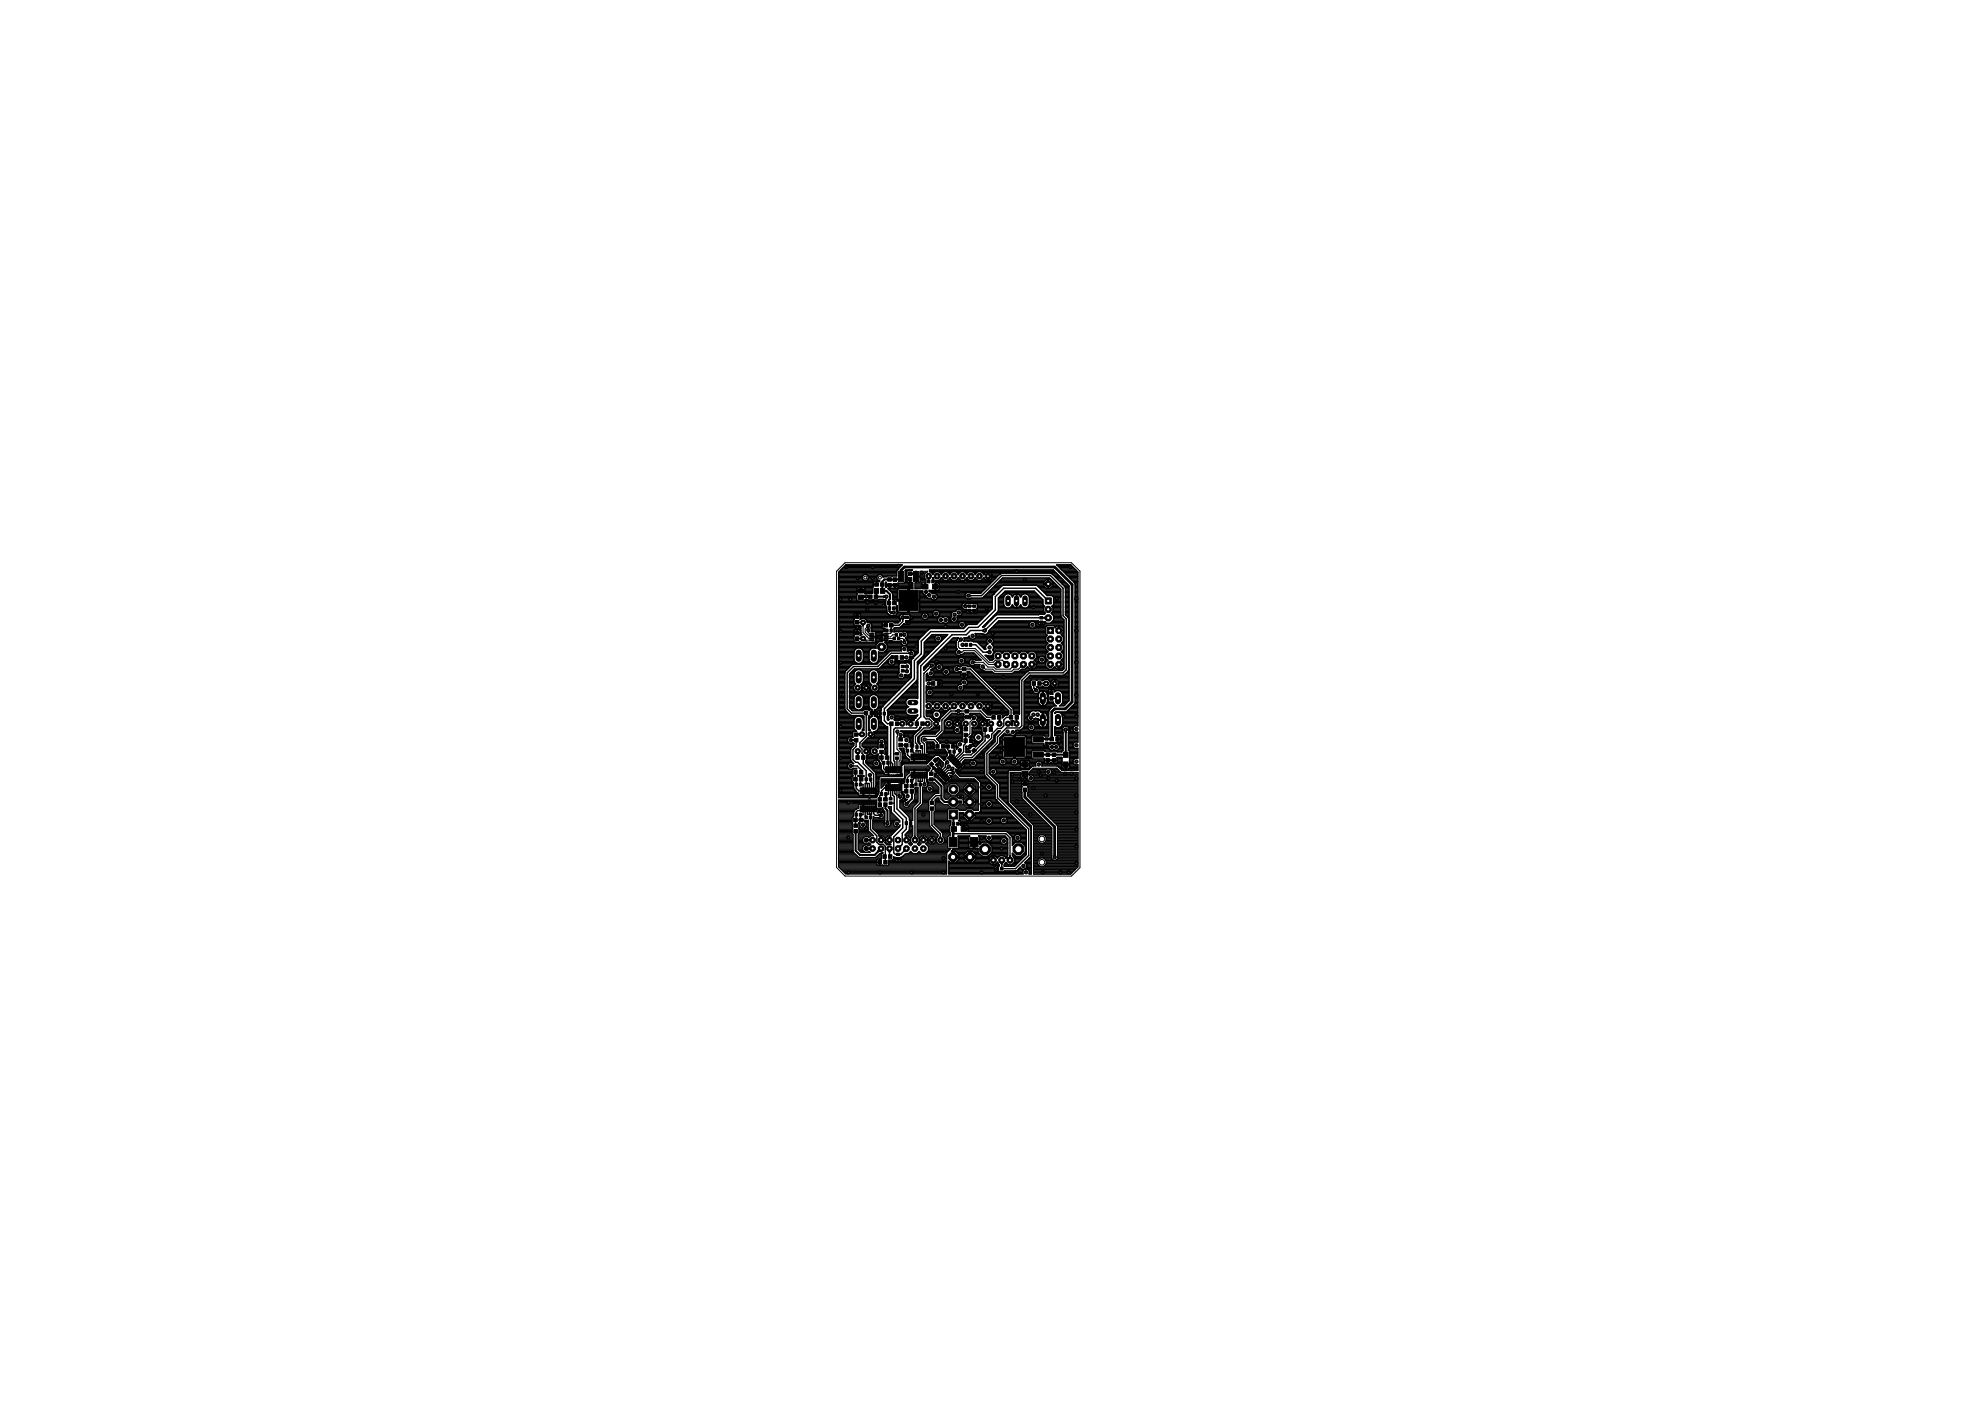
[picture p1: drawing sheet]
<svg xmlns="http://www.w3.org/2000/svg" width="594mm" height="420mm" viewBox="0 0 594 420" stroke-linecap="round" stroke-linejoin="round" font-family="sans-serif">
<g fill="#000" stroke="#000" stroke-width=".3">
<path d="M257.4 178.5h1.5v1.3h-1.5zM257.4 176.5h1.5v1.4h-1.5zM260.4 178.4h1.1v1h-1.1zM262.1 176.5h1.3v1.4h-1.3zM262.1 178.4h1.1v1h-1.1zM262.3 174.8h1.1v1h-1.1zM264 176.5h1.3v1.4h-1.3zM264 174.8h1.1v1h-1.1zM266.2 173.2h1.1v1.1h-1.1zM266.2 175h1.1v1.1h-1.1zM267.8 173.3h1.1v1.1h-1.1zM267.8 175h1.1v1.1h-1.1z"/>
<path d="M269.4 171.4h1.6v3h-1.6zM269.6 177h5.8v6.2h-5.8zM272.4 171.5h1v1.1h-1zM272.4 173.2h1v1.1h-1zM273.9 171.4h1.6v3h-1.6zM276.7 175.2h1.6v1.4h-1.6zM278.1 173.9h.7v.9h-.7zM279.4 173.9h.7v.9h-.7zM279.7 175.2h1.6v1.4h-1.6zM256.6 186.1h1v1.1h-1zM256.6 184.4h1v1.1h-1zM256.6 191h1v1.1h-1z"/>
<path d="M256.6 189.3h1v1.1h-1zM260.8 191.9h1.3v.2h-1.3zM260.8 191.4h1.3v.2h-1.3zM260.8 190.9h1.3v.2h-1.3zM260.8 190.4h1.3v.2h-1.3zM260.8 189.9h1.3v.2h-1.3zM265 189.9h1.4v.2h-1.4zM265 190.4h1.4v.2h-1.4zM265 190.9h1.4v.2h-1.4zM265 191.4h1.4v.2h-1.4zM265 191.9h1.4v.2h-1.4zM265 187h1.1v1h-1.1z"/>
<path d="M265.6 188.7h.7v.8h-.7zM266 180.3h1.1v1.1h-1.1zM266.4 182h.7v.9h-.7zM266.7 187h1.1v1h-1.1zM266.9 188.7h.7v.8h-.7zM267.7 182h.7v.9h-.7zM267.7 180.3h1.1v1.1h-1.1zM267.8 191h.7v.9h-.7zM268.3 196.6h1v1.1h-1zM268.5 189.9h.7v.9h-.7zM269.1 191h.7v.9h-.7zM269.7 189.9h.8v.9h-.8z"/>
<path d="M270 196.6h1v1.1h-1zM270.3 199.5h.9v.7h-.9zM271.5 184.8h.9v.7h-.9zM271.5 186.1h.9v.7h-.9zM289.4 192.9h.7v.9h-.7zM290.3 181.4h.9v.7h-.9zM290.3 182.7h.9v.7h-.9zM290.7 192.9h.7v.9h-.7zM291.7 181.4h.9v.7h-.9zM291.7 182.7h.9v.7h-.9zM311.9 184.9h.9v.7h-.9zM311.9 186.2h.9v.7h-.9z"/>
<path d="M256.2 219.8h1.1v1h-1.1zM259.2 213.3h1v1.1h-1zM260.9 213.3h1v1.1h-1zM263.5 213.6h.7v.9h-.7zM264.8 213.6h.8v.9h-.8zM266.8 216.5h1v1.1h-1zM268.5 216.5h1v1.1h-1zM270.3 200.8h.9v.7h-.9zM274.4 216.5h1.1v1.1h-1.1zM276.1 216.5h1.1v1.1h-1.1zM279.4 204.4h1v1.1h-1zM281.1 204.4h1v1.1h-1z"/>
<path d="M288.6 200.1h1.1v1h-1.1zM288.6 201.8h1.1v1h-1.1zM289.1 219.9h1.1v1h-1.1zM289.1 218.2h1.1v1h-1.1zM289.4 212.8h1.1v1h-1.1zM289.4 214.5h1.1v1h-1.1zM294.9 218.2h1v1.1h-1zM296.6 218.2h1v1.1h-1zM297.5 214.6h1v1.1h-1zM299.2 214.6h1v1.1h-1zM302.7 214.6h1v1.1h-1zM304.4 214.6h1v1.1h-1z"/>
<path d="M309.5 204.4h1v1.1h-1zM311.2 204.4h1v1.1h-1zM314.8 208.9h1v1.1h-1zM314.8 207.2h1v1.1h-1zM256 233.2h1.1v1h-1.1zM256 231.1h1v1.1h-1zM256.2 221.5h1.1v1h-1.1zM256.4 234.8h.7v.9h-.7zM256.7 226.6h1v1.1h-1zM257.7 234.8h.7v.9h-.7zM257.7 233.2h1.1v1h-1.1zM257.7 231.1h1.1v1.1h-1.1z"/>
<path d="M258 236.3h.4v1.8h-.4zM258.4 226.6h1v1.1h-1zM258.6 236.3h.5v1.8h-.5zM259.2 236.3h.5v1.8h-.5zM259.4 233.3h.7v.8h-.7zM259.9 236.3h.4v1.8h-.4zM260.5 236.3h.5v1.8h-.5zM260.7 233.3h.7v.8h-.7zM261.1 236.3h.5v1.8h-.5zM261.8 236.3h.4v1.8h-.4zM262.4 236.3h.5v1.8h-.5zM263.3 239.2h1.1v1h-1.1z"/>
<path d="M263.8 226.7h1.1v1h-1.1zM263.8 225h1.1v1h-1.1zM263.8 223.3h1.1v1h-1.1zM264 237.7h.7v.9h-.7zM264.6 228.3h.8v.9h-.8zM265 239.2h1.1v1h-1.1zM265.3 237.7h.7v.9h-.7zM265.5 226.7h1.1v1h-1.1zM265.6 229.9h.4v1.8h-.4zM265.6 235.3h.4v1.8h-.4zM265.9 228.3h.8v.9h-.8zM266.2 229.9h.5v1.8h-.5z"/>
<path d="M266.2 235.3h.5v1.8h-.5zM266.6 239.2h.9v.7h-.9zM266.8 229.9h.5v1.8h-.5zM266.8 235.3h.5v1.8h-.5zM267.5 229.9h.4v1.8h-.4zM267.5 235.3h.4v1.8h-.4zM268.1 229.9h.5v1.8h-.5zM268.1 235.3h.5v1.8h-.5zM268.5 227h.9v.7h-.9zM268.5 225.7h.9v.7h-.9zM268.7 229.9h.5v1.8h-.5zM268.7 235.3h.5v1.8h-.5z"/>
<path d="M269.4 229.9h.4v1.8h-.4zM269.4 235.3h.4v1.8h-.4zM269.5 222.9h1.1v1h-1.1zM269.5 221.2h1.1v1h-1.1zM270 229.9h.5v1.8h-.5zM270 235.3h.5v1.8h-.5zM271.2 223h1.1v1h-1.1zM271.2 235.2h1.1v1.1h-1.1zM271.3 236.8h1v1.1h-1zM271.8 224.7h.7v.9h-.7zM271.8 233.7h.7v.9h-.7zM272.9 223h1.1v1h-1.1z"/>
<path d="M272.9 235.2h1.1v1.1h-1.1zM273 236.8h1v1.1h-1zM273.1 224.7h.7v.9h-.7zM273.1 233.7h.7v.9h-.7zM273.2 226.1h.5v1.8h-.5zM273.2 231.5h.5v1.8h-.5zM273.8 226.1h.5v1.8h-.5zM273.8 231.5h.5v1.8h-.5zM274.3 234.8h.7v.9h-.7zM274.5 226.1h.4v1.8h-.4zM274.5 231.5h.4v1.8h-.4zM274.6 223.6h.8v.9h-.8z"/>
<path d="M275.1 226.1h.5v1.8h-.5zM275.1 231.5h.5v1.8h-.5zM275.6 234.8h.7v.9h-.7zM275.7 226.1h.5v1.8h-.5zM275.7 231.5h.5v1.8h-.5zM275.9 223.6h.7v.9h-.7zM276.4 226.1h.4v1.8h-.4zM276.4 231.5h.4v1.8h-.4zM277 226.1h.5v1.8h-.5zM277 231.5h.5v1.8h-.5zM277.6 226.1h.5v1.8h-.5zM277.6 231.5h.5v1.8h-.5z"/>
<path d="M278.7 231.5h1.1v1.1h-1.1zM278.7 233.3h1.1v1h-1.1zM279.4 228.5l.7 .7-.8 .8-.7-.7zM280.3 231.2l1.2-1.3 .4 .3-1.3 1.3zM280.6 223.3h1v1.1h-1zM279.5 230.3l.5-.5 .7 .6-.5 .5zM282 230.4l.3 .3-1.3 1.2-.3-.3zM279.8 228l.8-.7 .7 .7-.8 .8zM281.2 232.1l1.2-1.3 .3 .3-1.2 1.3zM280.5 229.4l.4-.5 .7 .6-.5 .5zM281.6 232.5l1.3-1.3 .3 .4-1.3 1.2zM282.3 223.3h1.1v1.1h-1.1z"/>
<path d="M283.3 231.7l.3 .3-1.2 1.3-.3-.3zM282.5 233.4l1.3-1.2 .3 .3-1.3 1.2zM283 233.9l1.2-1.3 .3 .3-1.2 1.3zM283.6 223.3h1.1v1.1h-1.1zM283.4 234.3l1.3-1.3 .3 .4-1.3 1.2zM284.1 227.4l1.2-1.3 .4 .3-1.3 1.3zM284.5 225h.7v.9h-.7zM285.8 226.5l.3 .4-1.3 1.2-.3-.3zM285 228.3l1.2-1.3 .3 .3-1.2 1.3zM285.3 223.3h1.1v1.1h-1.1zM286.7 227.4l.3 .3-1.3 1.3-.3-.3zM285.8 225h.7v.9h-.7z"/>
<path d="M285.9 229.2l1.2-1.3 .4 .3-1.3 1.3zM286.3 229.6l1.3-1.3 .3 .4-1.3 1.2zM288 228.8l.3 .3-1.2 1.3-.3-.3zM287.2 230.5l1.3-1.3 .3 .3-1.3 1.3zM287.6 238.9h.9v.7h-.9zM289 221.6h1.1v1.1h-1.1zM290.7 221.6h1.1v1.1h-1.1zM290.2 223.9l.8-.7 .7 .7-.8 .7zM292.2 224.3l.7 .8-.8 .7-.7-.7zM301.1 221.1h6.2v5.8h-6.2zM306.5 228.4h1.8v1.7h-1.8zM306.5 231.3h1.8v1.6h-1.8z"/>
<path d="M306.8 234.6h1.1v1h-1.1zM306.8 236.3h1.1v1.1h-1.1zM309.9 220.9h3v1.6h-3zM309.9 225.5h3v1.6h-3zM313.5 221.3h.8v.7h-.8zM313.5 222.6h.8v.7h-.8zM313.7 225.8h1v1.1h-1zM313.7 227.5h1v1.1h-1zM314.9 221.1h1v1.1h-1zM315.6 225.8h1v1.1h-1zM315.6 227.5h1v1.1h-1zM316.6 221.1h1.1v1.1h-1.1z"/>
<path d="M318.9 225.5h1.4v1.6h-1.4zM318.9 228.5h1.4v1.6h-1.4zM256 245.4h1.1v1h-1.1zM256 247.1h1.1v1h-1.1zM256 248.8h1.1v1h-1.1zM256.4 243.9h.7v.9h-.7zM257.7 243.9h.7v.9h-.7zM257.7 245.4h1.1v1h-1.1zM258 241.7h.4v1.8h-.4zM258.6 241.7h.5v1.8h-.5zM259.2 241.7h.5v1.8h-.5zM259.4 244.7h.7v.9h-.7z"/>
<path d="M259.9 241.7h.4v1.8h-.4zM260.5 241.7h.5v1.8h-.5zM260.7 244.7h.7v.9h-.7zM261.1 241.7h.5v1.8h-.5zM261.8 241.7h.4v1.8h-.4zM262.4 241.7h.5v1.8h-.5zM263.3 258.1h1v1.1h-1zM263.3 240.8h1v1.1h-1zM264.8 256.3h1v1.1h-1zM265 258.1h1v1.1h-1zM265 240.8h1v1.1h-1zM266.5 256.3h1v1.1h-1z"/>
<path d="M266.6 240.5h.9v.7h-.9zM268.9 255.9h.8v.7h-.8zM268.9 257.1h.8v.8h-.8zM271.5 246.4h.7v.9h-.7zM272.7 246.4h.8v.9h-.8zM278.9 240.3h1.1v1h-1.1zM278.9 242h1.1v1h-1.1zM284.6 251.2h2.4v2.8h-2.4zM285.2 247.9h1.6v1.4h-1.6zM285.6 246.6h.7v.9h-.7zM286.9 246.6h.7v.9h-.7zM287.6 240.2h.9v.7h-.9z"/>
<path d="M288.2 247.9h1.7v1.4h-1.7zM290.9 251.2h2.4v2.8h-2.4zM298.8 260.1h.7v.9h-.7zM300.1 260.1h.7v.9h-.7z"/>
</g>
<g fill="#000" stroke="#000" stroke-width=".3">
<path d="M259.3 192h.4zM259.5 189.6l.9 .9zM259.5 188.6v1zM259.5 188.6l.4-.4zM259.7 192h1.8zM259.9 188.2l.5-.5zM259.9 188.2l.6-.2zM260 187.6l-.1 .6zM260.1 191l.5 .5zM260.4 190.5h1.1zM260.4 189.7l.3 .3zM260.4 189v.7z"/>
<path d="M260.7 189.1l-.3 .6zM260.4 189l.3 .1zM260.1 189.1l.3 .6zM260.1 189.1l.3-.1zM260.4 187.7l.1 .3zM260 187.6l.4 .1zM260.6 191.5h.9zM260.7 190h.8zM261.5 191h1.3zM262.8 191h.8zM262.8 191l.6 .3zM262.8 191l.6-.3z"/>
<path d="M263.6 191l-.2 .3zM263.4 190.7l.2 .3zM264.1 190.5l-.5 .5zM263.6 191.5l.2 .2zM263.6 191v.5zM263.5 190.6l.1 .4zM263.6 191l.3 .1zM263.6 191l-.3 .3zM263.8 191.7l.3 .3zM263.9 191.1l-.1 .6zM263.3 191.3l.5 .4zM264.1 192h1.6z"/>
<path d="M264.1 190.5h1.6zM263.5 190.6l.6-.1zM264.1 190.5l-.2 .6zM265.7 191.5h2.5zM265.7 191h1.4zM265.7 190h1.3zM267.1 191l.6-.6zM267.2 189.8l-.2 .2zM267.2 189.1v.7zM267.7 190.4h1.1zM302.9 231.6h3.2zM302.9 239.9h4.1z"/>
<path d="M302.9 239.6h3.8zM302.9 239.4h3.7zM302.9 239.2h3.6zM302.9 239h3.6zM302.9 238.8h3.6zM302.9 238.5h3.6zM302.9 238.3h3.6zM302.9 238.1h3.6zM302.9 237.9h3.6zM302.9 237.6h3.6zM302.9 237.4h3.4zM302.9 237.2h3.4z"/>
<path d="M302.9 237h3.4zM302.9 236.7h3.4zM302.9 236.5h3.4zM302.9 236.3h3.4zM302.9 236.1h3.5zM302.9 235.9h3.6zM302.9 235.6h3.5zM302.9 235.4h3.5zM302.9 235.2h4.3zM302.9 235h3.5zM302.9 234.8h3.5zM302.9 234.5h3.5z"/>
<path d="M302.9 234.3h3.7zM302.9 234.1h5.6zM302.9 233.9h5.4zM302.9 233.6h5.3zM302.9 233.4h5.3zM302.9 233.2h3.3zM302.9 233h3.2zM302.9 232.7h3.2zM302.9 232.5h3.2zM302.9 232.3h3.2zM302.9 232.1h4.4zM302.9 231.9h3.2z"/>
<path d="M306.1 231.6v.4zM306.1 232h1.2zM306.1 232.2v.8zM306.3 236.2v1.3zM306.3 237.5l.2 .2zM306.4 234.6v.4zM306.4 235h.8zM306.4 235.3v.4zM306.4 233.3h.9zM306.5 237.7v1.5zM306.5 239.2l.1 .3zM306.6 236l-.3 .2z"/>
<path d="M306.6 239.5l.2 .3zM306.8 239.8l8.6 8.5zM307.2 234.3v.7zM306.7 234.3h.5zM307.2 235v.3zM306.4 235.3h.8zM307.2 235h.3zM307.2 234.8h.3zM307.2 234.5h.3zM307.2 234.3h.3zM307.3 232.2v1.1zM307.3 232.2h.2z"/>
<path d="M307.3 232v.2zM306.1 232.2h1.2zM307.3 233.2h.2zM307.3 233h.2zM307.3 232.7h.2zM307.3 232.5h.2zM307.3 232.3h.2zM307.5 235v.3zM307.5 235h.8zM307.5 234.3v.7zM307.5 235.2h15.8zM307.5 232.2v1.1z"/>
<path d="M307.5 233.3h.7zM307.5 232v.2zM307.5 232h1.2zM307.5 232.1h6.1zM307.5 234.3h.4zM308.1 234.3h.8zM308.2 237.7v1zM308.2 237.7l.1-.2zM308.2 238.5h15.1zM308.2 238.3h15.1zM308.2 238.1h15.1zM308.2 237.9h15.1z"/>
<path d="M308.2 233.3v.3zM308.2 233.6l.1 .3zM308.2 237.6h15.1zM308.2 235.9h15.1zM308.2 238.8h15.1zM308.2 236.1h15.1zM308.2 234.5h15.1zM308.3 235.3v.4zM307.5 235.3h.8zM308.3 234.6v.4zM308.3 235.6h15zM308.3 235.4h15z"/>
<path d="M308.3 235h15zM308.3 234.8h15zM308.3 236.2v1.3zM308.1 236l.2 .2zM308.3 237.4h15zM308.3 237.2h15zM308.3 237h15zM308.3 236.7h15zM308.3 236.5h15zM308.3 236.3h15zM308.3 233.9l.3 .3zM308.5 239h14.8z"/>
<path d="M308.6 234.2l.3 .1zM308.7 232.2v.4zM307.5 232.2h1.2zM308.7 231.6v.4zM309.9 230.4l-1.2 1.2zM308.7 239.2h14.6zM308.7 232.3h5.2zM308.7 231.9h4.8zM308.7 231.6h4.7zM308.9 231.4h4.5zM308.9 239.4h14.4zM308.9 234.3h.4z"/>
<path d="M308.7 232.6l.2-.2zM309.1 231.2h4.4zM309.1 239.6h14.2zM309.3 231h4.3zM309.3 234.3l.4-.1zM308.9 232.4h.4zM309.3 239.9h14zM309.3 234.3h14zM309.5 232.5h13.8zM309.5 230.8h4.3zM309.9 233.9l-.2 .3zM309.3 232.4l.4 .2z"/>
<path d="M309.7 234.1h13.6zM309.7 230.5h7.4zM309.8 232.7h13.5zM310.1 233.6l-.2 .3zM309.7 232.6l.2 .3zM309.9 230.4h7zM309.9 233.9h13.4zM310 233h13.3zM310 233.6h13.3zM310.1 233.2v.4zM309.9 232.9l.2 .3zM310.1 233.4h13.2z"/>
<path d="M310.1 233.2h13.2zM313.4 231.3v.4zM313.4 231.7l.2 .3zM313.6 230.9l-.2 .4zM313.6 232l.2 .3zM313.8 230.7l-.2 .2zM313.8 232.3l.4 .1zM313.8 230.7l.4-.2zM314.2 232.4h.4zM314.2 230.5h.4zM314.6 232.4l.3-.1zM314.8 232.3h8.5z"/>
<path d="M314.6 230.5l.3 .2zM314.9 232.3l.3-.3zM315 230.8h2.3zM315.1 232.1h8.2zM314.9 230.7l.3 .2zM315.3 231.7l-.1 .3zM315.2 231h2.3zM315.2 231.9h8.1zM315.3 231.2h2.4zM315.3 231.3v.4zM315.2 230.9l.1 .4zM315.3 231.6h8z"/>
<path d="M315.3 231.4h2.7zM316.9 230.4l1.3 1.2zM318.2 231.6h5.1zM323.3 231.6v28.4zM302.9 231.6v8.9zM302.9 240.3h4.5zM302.9 240.1h4.3zM303 240.5h4.6zM303.2 240.7h4.6zM303.4 241h4.7zM303.6 241.2h4.7zM303.8 241.4h4.7z"/>
<path d="M304.1 241.6h4.6zM304.3 241.9h4.7zM304.5 242.1h4.7zM304.7 242.3h4.7zM304.9 242.5h4.7zM305.2 242.7h4.7zM305.4 243h4.7zM305.6 243.2h4.7zM305.8 243.4h4.7zM306 243.6h4.7zM306.3 243.9h4.7zM306.5 244.1h4.7z"/>
<path d="M306.7 244.3h4.7zM306.9 244.5h4.7zM307.2 244.7h4.6zM307.4 245h4.7zM307.6 245.2h4.7zM307.8 245.4h4.7zM308.1 245.6h4.6zM308.3 245.8h4.7zM308.5 246.1h4.7zM308.7 246.3h4.7zM308.9 246.5h4.7zM309.2 246.7h4.7z"/>
<path d="M309.4 247h4.7zM309.6 240.1h13.7zM309.6 247.2h4.7zM309.8 240.3h13.5zM309.8 247.4h4.7zM302.9 240.5l7 7zM309.9 259.9h2.2zM309.9 259.6h1.8zM309.9 259.4h1.5zM309.9 259.2h1.4zM309.9 259h1.3zM309.9 258.7h1.3z"/>
<path d="M309.9 258.5h1.3zM309.9 258.3h1.3zM309.9 258.1h1.4zM309.9 257.8h1.5zM309.9 257.6h1.7zM309.9 257.4h2.1zM309.9 257.2h5.4zM309.9 257h5.4zM309.9 256.7h5.5zM309.9 256.5h5.5zM309.9 256.3h5.5zM309.9 256.1h5.5z"/>
<path d="M309.9 255.9h5.5zM309.9 255.6h5.5zM309.9 255.4h5.5zM309.9 255.2h5.5zM309.9 255h5.5zM309.9 254.7h5.5zM309.9 254.5h5.5zM309.9 254.3h5.5zM309.9 254.1h5.5zM309.9 253.8h5.5zM309.9 253.6h5.5zM309.9 253.4h5.5z"/>
<path d="M309.9 253.2h5.5zM309.9 253h5.5zM309.9 252.7h2zM309.9 252.5h1.7zM309.9 252.3h1.5zM309.9 252.1h1.4zM309.9 251.9h1.3zM309.9 251.6h1.3zM309.9 251.4h1.3zM309.9 251.2h1.4zM309.9 251h1.4zM309.9 250.7h1.6z"/>
<path d="M309.9 250.5h1.8zM309.9 250.3h5.5zM309.9 250.1h5.5zM309.9 249.8h5.5zM309.9 249.6h5.5zM309.9 249.4h5.5zM309.9 249.2h5.5zM309.9 249h5.5zM309.9 248.7h5.5zM309.9 248.5h5.5zM309.9 248.3h5.5zM309.9 248.1h5.3z"/>
<path d="M309.9 247.9h5.1zM309.9 247.6h4.8zM310 240.5h13.3zM310.2 240.7h13.1zM310.4 241h12.9zM310.7 241.2h12.6zM310.9 241.4h12.4zM311.1 241.6h12.2zM311.2 251.3v.6zM311.2 251.9l.2 .4zM311.2 258.4v.5zM311.2 258.9l.2 .4z"/>
<path d="M311.3 241.9h12zM311.4 250.9l-.2 .4zM311.4 252.3l.3 .4zM311.4 257.9l-.2 .5zM311.4 259.3l.3 .4zM311.5 242.1h11.8zM311.7 250.5l-.3 .4zM311.7 252.7l.5 .2zM311.7 257.5l-.3 .4zM311.7 259.7l.5 .2zM311.8 242.3h11.5zM312 242.5h11.3z"/>
<path d="M311.7 250.5l.5-.2zM312.2 252.9h.5zM311.7 257.5l.5-.2zM312.2 259.9h.5zM312.2 242.7h11.1zM312.4 243h10.9zM312.7 243.2h10.6zM312.2 250.3h.5zM312.7 252.9l.5-.2zM312.2 257.3h.5zM312.7 259.9l.5-.2zM312.8 259.9h10.5z"/>
<path d="M312.9 243.4h10.4zM312.9 257.4h2.5zM313.1 252.7h2.3zM313.1 243.6h10.2zM312.7 250.3l.5 .2zM313.2 252.7l.4-.4zM312.7 257.3l.5 .2zM313.2 259.7l.4-.4zM313.2 250.5h2.2zM313.2 259.6h10.1zM313.3 257.6h2.2zM313.3 243.9h10z"/>
<path d="M313.4 252.5h2zM313.4 250.7h2zM313.5 259.4h9.8zM313.5 257.8h2.3zM313.2 250.5l.4 .4zM313.7 251.9l-.1 .4zM313.2 257.5l.4 .4zM313.7 258.9l-.1 .4zM313.6 252.3h1.8zM313.6 244.1h9.7zM313.6 251h1.8zM313.6 259.2h9.7z"/>
<path d="M313.6 258.1h9.7zM313.7 252.1h1.7zM313.7 251.2h1.7zM313.7 259h9.6zM313.7 258.3h9.6zM313.7 251.3v.6zM313.6 250.9l.1 .4zM313.7 258.4v.5zM313.6 257.9l.1 .5zM313.7 258.7h9.6zM313.7 258.5h9.6zM313.7 251.9h1.7z"/>
<path d="M313.7 251.6h1.7zM313.7 251.4h1.7zM313.8 244.3h9.5zM314 244.5h9.3zM314.2 244.7h9.1zM314.4 245h8.9zM314.7 245.2h8.6zM314.9 245.4h8.4zM315.1 245.6h8.2zM315.3 256.8v.4zM315.3 257.2l.2 .4zM315.3 245.8h8z"/>
<path d="M315.4 248.3v8.3zM315.4 256.6l-.1 .2zM315.5 257.6l.2 .2zM315.5 246.1h7.8zM315.7 257.8l.4 .2zM315.8 246.3h7.5zM316 246.5h7.3zM316.1 258h.4zM316.2 246.7h7.1zM316.4 247h6.9zM316.5 258l.3-.2zM316.7 247.2h6.6z"/>
<path d="M316.7 257.8h6.6zM316.8 257.8l.3-.2zM316.9 247.4h6.4zM308.2 238.7l8.8 8.8zM317 257.6h6.3zM317 247.6h6.3zM317.2 257.2l-.1 .4zM317.1 248.2v8.4zM317.1 247.8v.4zM317 247.5l.1 .3zM317.1 256.5h6.2zM317.1 256.3h6.2z"/>
<path d="M317.1 256.1h6.2zM317.1 255.9h6.2zM317.1 255.6h6.2zM317.1 255.4h6.2zM317.1 255.2h6.2zM317.1 255h6.2zM317.1 254.7h6.2zM317.1 254.5h6.2zM317.1 254.3h6.2zM317.1 254.1h6.2zM317.1 253.8h6.2zM317.1 253.6h6.2z"/>
<path d="M317.1 253.4h6.2zM317.1 253.2h6.2zM317.1 253h6.2zM317.1 252.7h6.2zM317.1 252.5h6.2zM317.1 252.3h6.2zM317.1 252.1h6.2zM317.1 251.9h6.2zM317.1 251.6h6.2zM317.1 251.4h6.2zM317.1 251.2h6.2zM317.1 251h6.2z"/>
<path d="M317.1 250.7h6.2zM317.1 250.5h6.2zM317.1 250.3h6.2zM317.1 250.1h6.2zM317.1 249.8h6.2zM317.1 249.6h6.2zM317.1 249.4h6.2zM317.1 249.2h6.2zM317.1 249h6.2zM317.1 248.7h6.2zM317.1 248.5h6.2zM317.1 248.3h6.2z"/>
<path d="M317.1 248.1h6.2zM317.1 247.9h6.2zM317.1 257.4h6.2zM317.2 256.7h6.1zM317.2 256.8v.4zM317.1 256.6l.1 .2zM317.2 257.2h6.1zM317.2 257h6.1zM323.3 260l-2.2 2.2zM309.9 247.5v14.7zM309.9 262.1h11.3zM309.9 261.8h11.5z"/>
<path d="M309.9 261.6h11.7zM309.9 261.4h12zM309.9 261.2h12.2zM309.9 261h12.4zM309.9 260.7h12.6zM309.9 260.5h12.9zM309.9 260.3h13.1zM309.9 260.1h13.3zM309.9 262.2h11.2z"/>
<circle cx="258.8" cy="186.7" r=".74"/>
<circle cx="259.8" cy="251.9" r=".64"/>
<circle cx="259.8" cy="254.5" r=".64"/>
</g>
<g fill="#000" stroke="#000" stroke-width=".42">
<path d="M253.7 169.4l-2.2 2.2zM251.5 180h5.4zM251.5 179.6h5.4zM251.5 179.2h5.4zM251.5 178.9h5.4zM251.5 178.5h5.4zM251.5 178.1h5.5zM251.5 177.7h5.5zM251.5 177.4h5.5zM251.5 177h5.5zM251.5 176.6h5.5zM251.5 176.2h5.6z"/>
<path d="M251.5 175.8h10.4zM251.5 175.5h10.4zM251.5 175.1h10.4zM251.5 174.7h10.4zM251.5 174.4h10.7zM251.5 174h7.4zM251.5 173.6h7.1zM251.5 173.2h7zM251.5 172.9h7.1zM251.5 172.5h7.4zM251.5 172.1h17.4zM251.5 171.7h17.4z"/>
<path d="M251.7 171.4h17.2zM252.1 171h17zM252.5 170.6h16.9zM252.9 170.2h16.8zM253.2 169.9h16.9zM253.6 169.5h16.9zM253.7 169.4h16.9zM256.9 178.2v1.8zM256.9 180l.3 .3zM257 176.5v.6zM257 177.1h1.1zM257 177.3v.6z"/>
<path d="M256.9 178.2l.2-.1zM258.1 176.1v1zM257.4 176.1h.7zM258.1 177.1v.2zM257 177.3h1.1zM258.1 177h.2zM258.1 176.6h.2zM258.1 176.2h.2zM258.3 178.9l-.1 .2zM258.3 177.1v.2zM258.3 177.1h1.1zM258.3 176.1v1z"/>
<path d="M258.1 177.1h.2zM258.5 173v.4zM258.5 173.4l.2 .4zM258.7 172.7l-.2 .3zM258.7 173.8l.2 .3zM258.9 172.4l-.2 .3zM258.9 174.1l.4 .1zM258.3 176.1h.7zM259.3 176.2h2.3zM258.9 172.4l.4-.1zM259.3 174.2h.4zM259.4 177.3v.6z"/>
<path d="M258.3 177.3h1.1zM259.4 176.5v.6zM259.4 177.7h2.2zM259.4 177.4h2.2zM259.4 177h2.2zM259.4 176.6h2.2zM259.4 180h6.2zM259.3 172.3h.4zM259.7 174.2l.3-.1zM259.7 172.3l.3 .1zM260.3 173.8l-.3 .3zM260.1 174h3.2z"/>
<path d="M260.1 172.5h3.2zM260.2 180h1.5zM260 172.4l.3 .3zM260.4 173.4l-.1 .4zM260.3 173.6h2.7zM260.4 172.9h2.6zM260.4 173v.4zM260.3 172.7l.1 .3zM260.4 173.2h2.5zM260.7 178.9l.1 .2zM261.6 176.2v1.7zM260.2 177.9h1.4z"/>
<path d="M261.9 174.7v.6zM261.9 175.3h.9zM261.9 175.3v.5zM261.9 176l-.3 .2zM261.9 180h1.5zM262.8 174.3v.9zM262.3 174.3h.5zM262.9 173v.4zM262.9 173.4l.2 .4zM262.9 174.3v.9zM263.1 172.7l-.2 .3zM263.1 173.8l.2 .3z"/>
<path d="M263.3 172.4l-.2 .3zM263.3 174.1l.4 .1zM263.4 180l.2-.2zM262.9 174.3h.6zM263.6 174.4h.2zM263.6 179.8h1.3zM263.3 172.4l.4-.1zM263.7 172.3h.4zM264.1 172.3l.3 .1zM264.5 172.5h4.4zM264.4 172.4l.3 .3zM264.8 172.9h1.1z"/>
<path d="M264.7 172.7l.1 .3zM264.9 179.8l.5 .1zM264.8 173.1l.3-.1zM265.6 174.6v1.4zM265.6 175.5h1.1zM265.7 180l-.2 .1zM265.7 174.6v.6zM265.8 175.2v.3zM265.8 175.5h.9zM265.8 175.6v.5zM265.6 176l.2 .2zM265.1 173h.7z"/>
<path d="M266 172.8l-.2 .2zM266.3 176.5h.4zM266.4 176.6h2.9zM266.3 176.5l.2 .2zM265.8 175.6h.9zM266.7 175.6v.9zM266.7 177h2.4zM266.8 175.6v.9zM266.8 176.5h.6zM266.8 175.5h1zM266.8 175.5h1.5zM267.1 177.4h2z"/>
<path d="M266.8 175.6h.6zM267.5 177.7h1.6zM266 172.8h1.5zM266.5 176.7l1.1 1.1zM267.7 179.7v.2zM267.7 178.1h1.4zM267.7 178.5v1.2zM267.7 178.2v.3zM267.6 177.8l.1 .4zM267.7 179.6h1.4zM267.7 179.2h1.4zM267.7 178.9h1.4z"/>
<path d="M267.7 178.5h1.4zM267.8 175.5h.5zM267.8 176.5h.5zM267.7 179.9h.5zM268.3 179.9v.9zM268.3 175.6v.9zM267.4 175.6h.9zM268.4 175.6v.9zM268.4 176.5h.5zM268.4 175.5h.9zM268.4 175.5h5.3zM268.3 179.9h.6z"/>
<path d="M268.9 171.2v1.6zM267.6 172.8h1.3zM269.1 180h3.2zM269.1 176.9v3zM269.1 179.9h3.2zM269.2 170.9l-.3 .3zM269.3 176.2h4.4zM269.3 175.6v.5zM268.4 175.6h.9zM269.3 174.9v.6zM269.3 174.9h1.9zM269.3 175.8h4.4z"/>
<path d="M269.3 175.1h4.4zM269.4 170.6l-.1 .3zM270.6 169.4l-1.2 1.2zM271.2 174.9l.3-.3zM271.4 174.7h.9zM271.4 171.1l.2-.1zM271.5 171.2v3.4zM271.5 174.4h.5zM271.5 174h.5zM271.5 173.6h.5zM271.5 173.2h.5zM271.5 172.9h.5z"/>
<path d="M271.5 172.5h.4zM271.5 172.1h.4zM271.5 171.7h.4zM271.5 171.4h.4zM271.6 171h2zM271.9 171.3v1.5zM271.9 172.8l.2 .1zM272 173.2v.5zM272 173.7h.9zM272 173.8v.6zM272.2 171l-.3 .3zM272.3 176.5v3.4z"/>
<path d="M269.5 176.5h2.8zM272.3 179.9v.4zM272.3 179.6h.4zM272.3 179.2h.4zM272.3 178.9h.4zM272.3 178.5h.4zM272.3 178.1h.4zM272.3 177.7h.4zM272.3 177.4h.4zM272.3 177h.4zM272.3 176.6h.4zM272.4 174.8h.5z"/>
<path d="M272.7 176.5v3.4zM272.3 179.9h.4zM272.7 179.9h3.1zM272.7 180h24.9zM272 173.8h.9zM272.9 173.8v1zM273 173.8v1zM273 174.8h.5zM272.2 171h1.4zM273.6 174.7l.1 .2zM273.7 174.9v1.5zM272.7 176.5h1z"/>
<path d="M275.8 177.2v2.7zM275.8 177.2h.9zM275.8 179.6h3.5zM275.8 179.2h2.2zM275.8 178.9h1.9zM275.8 178.5h1.6zM275.8 178.1h1.1zM275.8 177.7h.9zM275.8 177.4h.9zM276.7 177.3v.4zM276.7 177.7l.1 .4zM276.8 178.1l.3 .3z"/>
<path d="M277.1 178.4l.4 .1zM277.6 178.7l.2 .3zM277.8 179l.3 .3zM278.1 179.3l.4 .2zM278.5 179.5h.4zM278.5 172.8v1.5zM278.6 177.1h1zM278.6 177.1l.1 .2zM278.7 177.4h15.9zM278.7 171h37.2zM278.8 171h37.1zM278.8 171.2v.2z"/>
<path d="M278.7 171l.1 .2zM278.8 171.4h37.5zM278.9 179.5l.3-.1zM279.2 179.4v.1zM279.2 179.5l.3 .3zM278.9 177.5l.3 .1zM278.8 171.5l.4 .1zM279.4 177.7h10.5zM279.4 171.7h.8zM279.5 179.8l.4 .2zM279.2 177.6l.3 .3zM279.5 177.9l.1 .2z"/>
<path d="M279.6 177.1h.7zM279.2 171.6l.4 .4zM279.8 173.2l-.1 .2zM279.7 172.1h.1zM279.8 173.2v.2zM279.6 172l.2 .3zM279.8 173.4v.9zM279.8 174.3h.8zM279.9 180h.4zM279.6 178.1l.3-.2zM279.9 172l-.1 .3zM279.9 172l.4-.4z"/>
<path d="M280.3 180l.4-.2zM279.9 177.9h.4zM280.3 176.1v1zM280.3 176.1h.3zM280.3 175.2v.6zM280.3 177h.3zM280.3 176.6h.3zM280.3 176.2h.3zM280.3 175.5h.3zM280.5 175.1h.1zM280.6 174.3v.6zM280.6 174.1v.2z"/>
<path d="M280.6 174.1h.1zM280.6 174.7h16.7zM280.6 174.4h17zM280.6 176.1v1zM280.6 177.1h.7zM280.6 175.8v.3zM280.6 175.8h1.1zM280.6 174.8v1zM280.3 175.8h.3zM280.6 175.8h15.5zM280.9 179.5l-.2 .3zM280.3 177.9l.4 .2z"/>
<path d="M280.7 178.1h8.8zM280.7 174.1h.6zM280.3 171.6l.4-.2zM280.9 179.6h9.2zM281.1 179.2l-.2 .3zM280.7 178.1l.2 .3zM281 178.5h8.4zM281.1 179.2h8.5zM281.1 178.7v.5zM280.9 178.4l.2 .3zM281.1 178.9h8.3zM281.3 174.1l.5-.2z"/>
<path d="M280.7 171.4h.6zM280.6 174.8h.7zM281.6 177h13.4zM281.6 174h1.4zM281.7 176.1v.6zM280.6 176.1h1.1zM281.7 175.2v.6zM281.7 176.6h13.7zM281.7 176.2h14.1zM281.7 175.5h14.8zM281.7 175.1h15.2zM281.8 173.9l.4-.4z"/>
<path d="M281.3 171.4l.5 .2zM281.9 171.7h.8zM282.1 173.6h.4zM282.3 173.2l-.1 .3zM281.8 171.6l.4 .4zM282.2 172.1h.2zM282.3 173.2l.1 .3zM282.2 172l.1 .3zM282.4 173.5l.4 .4zM282.4 172l-.1 .3zM282.8 173.9l.5 .2zM282.8 171.6l-.4 .4z"/>
<path d="M283.3 174.1h.5zM282.8 171.6l.5-.2zM283.8 174.1l.5-.2zM283.3 171.4h.5zM284.2 174h1.3zM284.7 173.5l-.4 .4zM283.8 171.4l.5 .2zM284.4 171.7h.8zM284.6 173.6h.4zM284.8 173.2l-.1 .3zM284.3 171.6l.4 .4zM284.8 172.1h.1z"/>
<path d="M284.8 173.2l.2 .3zM284.7 172l.1 .3zM285 173.5l.3 .4zM285 172l-.2 .3zM285.3 173.9l.5 .2zM285.3 171.6l-.3 .4zM285.8 174.1h.6zM285.3 171.6l.5-.2zM286.4 174.1l.5-.2zM285.8 171.4h.6zM286.7 174h1.3zM286.9 173.9l.3-.4z"/>
<path d="M286.4 171.4l.5 .2zM287 171.7h.8zM287.2 173.6h.4zM287.4 173.2l-.2 .3zM286.9 171.6l.3 .4zM287.3 172.1h.2zM287.4 173.2l.1 .3zM287.2 172l.2 .3zM287.5 173.5l.4 .4zM287.5 172l-.1 .3zM287.9 173.9l.5 .2zM287.5 172l.4-.4z"/>
<path d="M288.4 174.1h.5zM287.9 171.6l.5-.2zM288.9 174.1l.5-.2zM288.4 171.4h.5zM289.3 174h1.3zM289.4 178.4v.4zM289.4 178.8l.1 .4zM289.4 173.9l.4-.4zM288.9 171.4l.5 .2zM289.5 171.7h.8zM289.5 178.1l-.1 .3zM289.5 179.2l.3 .3z"/>
<path d="M289.7 173.6h.4zM289.9 173.2l-.1 .3zM289.4 171.6l.4 .4zM289.5 178.1l.3-.3zM289.8 179.5l.4 .1zM289.8 172.1h.2zM289.9 173.2l.1 .3zM289.8 172l.1 .3zM290 173.5l.4 .4zM290 172l-.1 .3zM289.8 177.8l.4-.2zM290.2 179.6h.4z"/>
<path d="M290.5 178.3l-.1 .3zM290.4 178.6l.1 .3zM290.4 173.9l.5 .2zM290.4 171.6l-.4 .4zM290.2 177.6h.4zM290.7 179.6h6.9zM290.8 179.6l.2-.1zM290.9 177.7h3.4zM290.9 174.1h.6zM290.4 171.6l.5-.2zM290.8 177.7l.2 .1zM291 179.5l.3-.2z"/>
<path d="M290.4 178.6h.7zM290.5 178.3l.6 .3zM290.5 178.9l.6-.3zM291 177.8l.3 .1zM291.3 179.3h3.2zM291.5 174.1l.4-.2zM290.9 171.4h.6zM291.8 174h1.3zM292.3 173.5l-.4 .4zM291.5 171.4l.4 .2zM292.1 171.7h.8zM292.3 173.6h.3z"/>
<path d="M292.5 173.2l-.2 .3zM291.9 171.6l.4 .4zM292.4 172.1h.1zM292.5 173.2l.1 .3zM292.3 172l.2 .3zM292.6 173.5l.4 .4zM292.6 172l-.1 .3zM293 173.9l.4 .2zM293 171.6l-.4 .4zM293.4 174.1h.6zM293 171.6l.4-.2zM294 174.1l.5-.2z"/>
<path d="M293.4 171.4h.6zM291.3 177.9h2.8zM294.3 174h1.5zM291.1 178.6h3.3zM294.5 173.9l.4-.4zM294 171.4l.5 .2zM294.5 179.3l.3-.1zM294.6 171.7h.9zM294.8 179.2l.2-.2zM294.8 179.2h2.8zM294.8 173.6h.5zM295 173.2l-.1 .3z"/>
<path d="M294.5 171.6l.4 .4zM294.9 172.1h.2zM295 179l5.7-5.7zM294.9 172l.1 .4zM295.1 173.3l.1 .2zM295.1 178.9h2.5zM295.2 173.5l.1 .1zM295.2 172.1l-.1 .2zM295.3 173.6l.1 .2zM295.3 171.9l-.1 .2zM295.4 173.8l.2 .1zM295.4 171.8l-.1 .1z"/>
<path d="M295.5 178.5h2.2zM295.6 173.9l.2 .1zM295.4 171.8l.2-.1zM295.8 174l.1 .1zM295.6 171.7l.2-.1zM295.9 178.1h2.1zM295.9 174.1h.3zM295.8 171.6l.1-.1zM295.9 171.5h.3zM296.3 172.8v1.3zM296.3 172.8h1.3zM296.3 171.5v1.3z"/>
<path d="M296.3 177.7h2.1zM296.4 174.1h.2zM296.6 174.1l.2-.1zM296.4 171.5h.2zM296.6 177.4h2.2zM296.8 174l.1-.1zM296.6 171.5l.2 .1zM296.8 174h1.2zM296.9 173.9l.2-.1zM296.8 171.6l.1 .1zM297 177h2.2zM297 171.7h19.7z"/>
<path d="M297.2 173.6l-.1 .2zM296.9 171.7l.2 .1zM297.4 173.5l-.2 .1zM297.1 171.8l.1 .1zM297.3 173.6h1.1zM297.5 173.3l-.1 .2zM297.2 171.9l.2 .2zM297.4 172.1h2.5zM297.4 176.6h2.1zM297.5 173.1v.2zM297.4 172.1l.1 .2zM297.5 173.2h1.3z"/>
<path d="M297.6 172.9l-.1 .2zM297.5 172.3v.2zM297.5 172.5h2zM297.5 172.5l.1 .2zM297.6 172.9h1.5zM297.6 178.8v3.7zM297.7 178.4l-.1 .4zM297.8 176.2h2.1zM298 178.2l-.3 .2zM298.1 175.8h2.2zM301 176.4l-2.5 2.5zM298.5 175.5h14.5z"/>
<path d="M298.9 175.1h15.4zM299.3 174.7h13.7zM301.4 177.3l-2 2zM299.4 180h1.6zM299.4 179.6h1.6zM299.5 179.2h1.5zM299.7 174.4h13.5zM299.8 172.2l-5.7 5.7zM299.9 178.9h1.2zM300 172l-.2 .2zM300 174h13.6zM300.2 178.5h1.1z"/>
<path d="M300.3 175.9l-2.3 2.3zM300 172l.3-.1zM300.4 173.6h14.6zM294.4 178.6l6-6zM300.5 175.6l-.2 .3zM300.6 178.1h1.3zM300.7 173.3h14zM300.5 175.6l.4-.1zM301 179.1v2.2zM301 177.7h9.6zM301 176.4h9.6zM301.2 178.6l-.2 .5z"/>
<path d="M301.4 177.4h8.8zM301.4 177.3h8.8zM301.6 178.3l-.4 .3zM301.6 178.3l.4-.2zM302 178.1h.6zM302.7 178.1h4.3zM302.6 178.1l.5 .2zM303.3 178.5h.6zM303.1 178.3l.3 .3zM303.4 178.6l.2 .5zM303.7 178.9l-.1 .2zM303.8 178.7l-.1 .2z"/>
<path d="M303.9 178.6l-.1 .1zM304 178.4l-.1 .2zM304 178.4l.2-.1zM304.2 178.3l.2-.1zM304.4 178.2l.1-.1zM304.5 178.1h.3zM304.9 178.1v2.1zM304.9 178.1h.2zM305.1 178.1l.2 .1zM305.3 178.2l.2 .1zM305.5 178.3l.2 .1zM305.7 178.5h.7z"/>
<path d="M305.7 178.4l.1 .2zM305.8 178.6l.1 .1zM306 178.9h.2zM305.9 178.7l.1 .2zM306 178.9l.1 .2zM306.3 178.6l-.2 .5zM306.3 178.6l.3-.3zM306.6 178.3l.5-.2zM307.1 178.1h.6zM307.8 178.1h3.2zM307.7 178.1l.4 .2zM308.4 178.5h2.9z"/>
<path d="M308.1 178.3l.4 .3zM308.6 178.9h3.1zM308.5 178.6l.2 .5zM308.7 180h4.1zM308.7 179.6h3.8zM308.7 179.2h3.4zM310.2 177.3l2.6 2.6zM300.9 175.5h9.5zM310.6 176.4l3.8 3.8zM310.4 175.5h.3zM310.7 175.5l.4 .1zM311.3 175.8h1.9z"/>
<path d="M311.7 176.2h1.8zM312.1 176.6h5.9zM312.4 177h5.7zM312.8 179.9v1.3zM312.8 177.4h5.3zM313 174.6v.5zM313 175.1h1.3zM313 175.2v.5zM313 175.7l.8 .8zM313.2 177.7h4.9zM313.6 178.1h4.5zM313.8 176.5h.5z"/>
<path d="M313.8 173.8l-.8 .8zM313.9 178.5h4.2zM311.1 175.6l2.9 3zM314.3 175.2v1.3zM314.3 173.8v1.3zM313.8 173.8h.5zM313 175.2h1.3zM314.4 175.2v1.3zM314.4 176.5h.5zM314.4 175.1h1.3zM314.4 173.8v1.3zM314.4 175.1h2.1z"/>
<path d="M314.7 173.3l3.4 3.4zM314.9 176.5l.8-.8zM314.4 173.8h.5zM300.4 172.6h14.6zM300.3 171.9h14.8zM315.1 174h.3zM315.2 176.2h2.4zM314 178.6h1.4zM315.1 171.9l.3 .1zM315.5 174.4h.3zM315.5 172.1h1.5zM315.6 175.8h1.7z"/>
<path d="M315.4 172l.2 .2zM315.4 178.6l.3 .1zM315.7 175.2v.5zM314.4 175.2h1.3zM315.7 174.6v.5zM314.9 173.8l.8 .8zM315.7 175.5h1.2zM315.7 174.7h.4zM315.8 178.9h2.3zM315.7 178.7l.2 .2zM315.9 171l4.7 4.7zM315.9 172.5h1.5z"/>
<path d="M315.9 178.9l.1 .3zM316 180h2.1zM316 179.6h2.1zM316 179.2h2.1zM316.3 172.9h1.5zM316.6 173.2h1.6zM316.9 169.4h4.2zM317 169.5h4.2zM317 173.6h1.5zM316.9 169.4l.2 .1zM317.4 169.9h4.1zM317.4 174h1.5z"/>
<path d="M317.7 170.2h4.2zM317.8 174.4h1.5zM318.1 176.7v7.8zM318.1 170.6h4.2zM318.2 174.7h1.5zM318.5 171h4.2zM318.5 175.1h1.5zM315 172.6l3.8 3.8zM318.9 171.4h4.1zM318.9 175.5h1.5zM315.6 172.2l3.6 3.6zM319.3 171.7h3.9z"/>
<path d="M319.3 175.8h1.3zM319.2 175.8l.2 .2zM319.5 176.2h1.1zM319.4 176l.1 .3zM319.5 180h1.1zM319.5 179.6h1.1zM319.5 179.2h1.1zM319.5 178.9h1.1zM319.5 178.5h1.1zM319.5 178.1h1.1zM319.5 177.7h1.1zM319.5 177.4h1.1z"/>
<path d="M319.5 177h1.1zM319.5 176.6h1.1zM319.6 172.1h3.6zM320 172.5h3.2zM320.4 172.9h2.8zM320.6 175.7v34.4zM320.7 173.2h2.5zM321.1 169.4l2.1 2.2zM321.1 173.6h2.1zM321.5 174h1.7zM321.9 174.4h1.3zM317.1 169.5l4.9 5z"/>
<path d="M322.2 174.7h1zM322 174.5l.3 .3zM322.3 174.8l.1 .3zM322.4 180h.8zM322.4 179.6h.8zM322.4 179.2h.8zM322.4 178.9h.8zM322.4 178.5h.8zM322.4 178.1h.8zM322.4 177.7h.8zM322.4 177.4h.8zM322.4 177h.8z"/>
<path d="M322.4 176.6h.8zM322.4 176.2h.8zM322.4 175.8h.8zM322.4 175.5h.8zM322.4 175.1h.8zM323.2 171.6v46.1zM251.5 199.8h3.5zM251.5 199.5h3.9zM251.5 199.1h11.6zM251.5 198.7h5.1zM251.5 198.3h4.8zM251.5 197.9h4.6z"/>
<path d="M251.5 197.6h4.6zM251.5 197.2h4.6zM251.5 196.8h4.6zM251.5 196.4h4.6zM251.5 196.1h4.6zM251.5 195.7h4.6zM251.5 195.3h4.6zM251.5 195h4.8zM251.5 194.6h5.1zM251.5 194.2h11.2zM251.5 193.8h11.2zM251.5 193.5h11.2z"/>
<path d="M251.5 193.1h11.4zM251.5 192.7h7zM251.5 192.3h4.6zM251.5 192h4.6zM251.5 191.6h4.6zM251.5 191.2h4.6zM251.5 190.8h4.6zM251.5 190.5h4.6zM251.5 190.1h4.6zM251.5 189.7h4.6zM251.5 189.3h4.6zM251.5 189h4.8z"/>
<path d="M251.5 188.6h6.7zM251.5 188.2h6.7zM251.5 187.9h6.7zM251.5 187.5h4.7zM251.5 187.1h4.6zM251.5 186.7h4.6zM251.5 186.3h4.6zM251.5 186h4.6zM251.5 185.6h4.6zM251.5 185.2h4.6zM251.5 184.8h4.6zM251.5 184.5h4.6z"/>
<path d="M251.5 184.1h4.7zM251.5 183.7h14.5zM251.5 183.3h14.4zM251.5 183h14.4zM251.5 182.6h14.4zM251.5 182.2h14.4zM251.5 181.8h14.3zM251.5 181.5h14zM251.5 181.1h14zM251.5 180.7h14zM251.5 180.4h14zM255.4 199.5l-2 1.9z"/>
<path d="M255.6 199.3l-.2 .2zM255.6 199.3l.2-.1zM256 199.9h7.3zM256.1 190.8v1.5zM256.1 192.3l.3 .3zM256.1 185.9v1.5zM256.1 187.4l.3 .3zM256.1 195.4v2.4zM256.1 197.8l.2 .6zM256.1 189.8h.9zM256.1 189.9v.6zM256.1 184.3v.6z"/>
<path d="M256.1 184.9h.9zM256.1 185v.5zM256.1 189.2v.6zM256.2 190.6l-.1 .2zM256.2 185.7l-.1 .2zM256.3 198.4l.4 .4zM256.3 194.9l-.2 .5zM256.4 192.6h1.4zM256.4 187.7h1.4zM256.7 198.8l.5 .2zM256.3 194.9l.4-.4zM256.1 189.9h.9z"/>
<path d="M257 183.9v1zM256.5 183.9h.5zM256.1 185h.9zM257 188.8v1zM256.5 188.8h.5zM257.1 184.9h.9zM257.1 183.9v1zM257.1 189.8h.9zM257.1 188.8v1zM257.2 180.3h1.9zM257.2 199h.6zM256.7 194.5l.5-.2z"/>
<path d="M257.1 183.9h.5zM257.1 188.8h.5zM257.8 192.6l.2-.2zM257.9 187.5l-.1 .2zM257.8 199l.5-.2zM257.2 194.3h.6zM257.9 189h.3zM257.9 187.5l.2 .2zM258 184.1h8.3zM258 192.4l.1 .2zM258 185.6h.2zM258 185v.5z"/>
<path d="M257.1 185h.9zM258 184.3v.6zM258 189.9v.6zM257.1 189.9h.9zM258 189.2v.6zM258 190.1h.3zM258 185.2h11.7zM258 184.8h11.7zM258 184.5h8.8zM258.1 192.6l.5 .2zM258.1 185.6l-.1 .2zM258 190.6l.1-.1z"/>
<path d="M258.2 187.9v2zM258.2 189.9l.1 .2zM258.3 190.1l.1 .2zM258.3 198.8l.4-.4zM257.8 194.3l.5 .2zM258.4 198.7h2.8zM258.4 194.6h2.8zM258.1 190.5l.4-.2zM258.6 192.8h.5zM258.1 185.6l.5-.1zM258.9 197.8l-.2 .6zM258.3 194.5l.4 .4z"/>
<path d="M258.7 198.3h2.1zM258.7 195h2.1zM258.9 197.9h1.8zM258.9 195.3h1.8zM258.9 195.4v2.4zM258.7 194.9l.2 .5zM258.9 197.6h1.7zM258.9 197.2h1.7zM258.9 196.8h1.7zM258.9 196.4h1.7zM258.9 196.1h1.7zM258.9 195.7h1.7z"/>
<path d="M259.1 192.8l.2-.1zM258.6 185.5h.5zM259.1 180.3l.3-.3zM259.2 192.7h4.1zM259.3 192.7h.1zM259.4 185.6h10.4zM259.5 192.7h.1zM259.1 185.5l.4 .1zM259.9 186h10.1zM259.5 185.6l.4 .4zM259.9 192.6h1.7zM260 186.3h9.8z"/>
<path d="M260 186.4v.3zM259.9 186l.1 .4zM260 186.7h.2zM260.2 186.7h.4zM260.6 195.4v2.4zM260.6 197.8l.2 .6zM260.7 186.7h4zM260.8 194.9l-.2 .5zM260.8 198.4l.4 .4zM260.6 186.7l.4 .1zM260.8 194.9l.4-.4zM261.2 198.8l.5 .2z"/>
<path d="M261.3 187.1h3.3zM261.4 187.9l-.1 .4zM261 186.8l.3 .3zM261.3 188.2h3.3zM261.4 189.1l-.1 .2zM261.3 189.3h3.8zM261.4 188.6h3.7zM261.4 188.7v.4zM261.3 188.4l.1 .3zM261.4 187.5v.4zM261.3 187.1l.1 .4zM261.4 189h3.7z"/>
<path d="M261.4 187.9h3.2zM261.4 187.5h3.2zM261.6 192.6h.7zM261.3 189.4h.3zM261.2 194.5l.5-.2zM261.7 199h.6zM261.7 194.3h.6zM262.3 199l.5-.2zM262.3 192.6l.3-.3zM261.6 189.4h.7zM262.6 191.8v.5zM262.6 191.2v.6z"/>
<path d="M262.6 190.3v.5zM262.6 189.7v.6zM262.3 189.4l.3 .3zM262.6 192.3h2zM262.6 192h2zM262.6 191.6h1.9zM262.6 191.2h1.9zM262.6 190.8h1.9zM262.6 190.5h2zM262.6 190.1h1.9zM262.6 189.7h1.9zM262.7 193.3v1.2z"/>
<path d="M262.3 194.3l.4 .2zM262.8 198.8l.4-.4zM262.9 198.7h.6zM255.8 199.2h7.2zM263.5 197.8l-.3 .6zM263.2 198.3h.6zM267.2 195.9l-3.9 4zM263.4 197.9h.8zM263.5 195.5v2.3zM263.5 195.5l.2 .2zM263.5 197.6h1.1zM263.5 197.2h1.4z"/>
<path d="M263.5 196.8h1.8zM263.5 196.4h2.2zM263.5 196.1h2.6zM263.5 195.7h2.9zM263.7 192.3l-1 1zM263.7 195.7h1.4zM264.3 199.8h5.3zM264.5 189.7v.6zM264.5 190.7v.5zM264.5 191.2v.6zM264.6 187v.5zM264.6 187.5h.9z"/>
<path d="M264.6 187.6v.5zM264.6 192v.2zM263.7 192.3h.9zM264.7 199.5h2.4zM264.8 189.4l-.3 .3zM265 188.5h.2zM265.1 195.7l1-1zM265.1 199.1h1.5zM265.1 188.6v.5zM265.1 189.1h.9zM265.1 189.1v.3zM264.8 189.4h.3z"/>
<path d="M265.3 192.6h.4zM265.4 195.3h1.4zM265.4 192.7h4.8zM265.5 198.7h.9zM265.5 180.1v1.5zM265.5 181.6l.3 .3zM265.5 186.6v.9zM265 186.6h.5zM264.6 187.6h.9zM265.6 186.6v.9zM265.7 192.1v.5zM265.7 192.6h.7z"/>
<path d="M265.8 195h4.4zM265.8 193.1h4.5zM265.8 198.3h.6zM265.9 181.9v1.2zM265.9 183.2v.3zM265.9 183.5l.2 .3zM266.1 183.8l.3 .4zM266.1 193.3v1.4zM265.3 192.6l.8 .7zM266.1 194.6h4.1zM266.1 194.2h4.2zM266.1 193.8h4.5z"/>
<path d="M266.1 193.5h4.5zM265.6 186.6h.6zM266.2 197.9h.3zM266.4 198.3v.4zM266.4 198.7l.1 .3zM266.4 184.2l.2 .2zM266.5 197.9l-.1 .4zM266.5 199l.3 .3zM266.5 186.5l-.1 .1zM266.6 197.6h.3zM266.6 184.4l.3 .1zM263 199.2l3.6-3.7z"/>
<path d="M266.8 192.3h.7zM266.8 192.1h.5zM266.5 197.9l.3-.3zM266.8 199.3l.4 .2zM266.8 195.3l-.2 .2zM266.9 184.5h.3zM266.9 197.2h1.8zM266.8 195.3l.3-.1zM267.2 184.5l.5 .2zM266.8 197.6l.4-.2zM267.2 199.5h.4zM267.2 195.9h5.3z"/>
<path d="M267.2 187.6v1.5zM267.3 192.1l.3 .3zM267.3 196.8h.5zM267.5 196.6h.3zM267.2 197.4h.4zM267.6 199.5l.4-.2zM267.6 192.4h1.1zM267.7 199.5h1.9zM267.8 196.6v.5zM267.8 197.1h.9zM267.8 197.2v.3zM267.6 197.4l.2 .1z"/>
<path d="M267.9 184.7h.3zM268 199.3l.2-.3zM268.1 182.4h.8zM266.5 186.5h1.6zM268.1 188.5v1zM268.1 188.5l.2-.3zM268.1 189.3h9.8zM268.1 189h10.2zM268.1 188.6h10.6zM268.2 179.9v.9zM268.2 184.7l.4-.1zM268.2 199.1h1.5z"/>
<path d="M268.4 198.7l-.2 .3zM268.1 189.5l.1-.1zM268.3 186.7h1.1zM268.3 188.2h1.4zM268.1 186.5l.2 .3zM268.4 198.2h.3zM268.4 198.7h3.3zM268.4 198.3v.4zM268.4 198.3h4.9zM268.9 184.3l-.3 .3zM268.7 184.5h1.3zM267.8 197.2h.9z"/>
<path d="M268.7 197.2v1zM268.8 197.2v1zM268.8 198.2h.5zM268.8 183h.3zM268.8 181.8h.3zM268.9 182.4v.5zM268.9 181.9v.5zM268.9 182.6h.2zM268.9 182.2h.2zM269 183.9l-.1 .4zM268.9 192.4h1.1zM269 184.1h7.7z"/>
<path d="M269 183.3h.2zM269 183.5v.4zM268.9 183.1l.1 .4zM269 183.7h10.8zM269.1 181.7v1.5zM268.3 186.8h1zM268.2 189.4h1.2zM269.5 183.6h2.8zM269.6 199.4v1zM269.6 198.1l.1 .1zM267.3 187.5h2.3zM269.7 199.1l-.1 .3z"/>
<path d="M269.7 184.9v.4zM269.7 198.2h1.5zM269.7 188.2l.3-.1zM269.8 188.2h18.1zM269.8 185.5l.1 .2zM269.9 198.9l-.2 .2zM269.9 184.5l-.2 .4zM269.9 185.7l.1 .3zM270 192.4l.3-.2zM270.2 187.9l-.2 .2zM269.3 186.8l.7-.7zM269.9 198.9l.2-.1z"/>
<path d="M270.1 184.3l-.2 .2zM270.2 194.5v.4zM270.2 194.9l.1 .3zM270.2 192.4v.4zM270.2 192.8l.1 .4zM271.1 187l-.9 .9zM270.3 192.2l-.1 .2zM270.3 187.9h17.3zM270.3 194.1l-.1 .4zM267.1 195.2h3.2zM270.3 193.2l.3 .3zM270.1 184.3l.4-.2z"/>
<path d="M270.3 194.1l.3-.3zM270.6 193.5l.4 .1zM269.5 189.4h1.2zM270.7 187.5h16.8zM270.7 185.1h.8zM270.7 185.1v.8zM270.7 185.9v.5zM270.8 184.8l-.1 .3zM270.7 185.1l.1 .3zM271 185.2l-.3 .7zM270.7 185.1l.3 .1zM270.4 185.2l.3 .7z"/>
<path d="M270.4 185.2l.3-.1zM270.7 186.4l-1.1 1.1zM270.5 184.1h.4zM270.6 193.8l.4-.2zM271 193.6h.4zM271 187.1h.2zM271.2 198.2l.1-.1zM270.7 199.9h.5zM271.2 199.9l.7 .3zM271.2 199.9l.7-.3zM271.1 184.2l.2 .1zM270.1 198.8h1.2z"/>
<path d="M271.3 198.1l.3 .1zM271.4 193.6l.4-.1zM271 189.4h.4zM271.5 187.2h.5zM271.5 185.1h.5zM270.8 184.8l.7 .3zM270.8 185.4l.7-.3zM271.4 198.8h.1zM271.5 191.3l.3-.1zM271.5 198.8l.2-.1zM271.8 193.5h3.6zM271.8 191.6h3.9z"/>
<path d="M271.4 193.6l.4 .2zM272.1 193.2l-.3 .3zM272.1 190.9l-.3 .3zM271.4 189.4l.4 .1zM271.8 191.2h4.3zM271.8 191.6v.1zM271.8 193.8h3.6zM270.5 197.2h1.3zM271.8 196.9v.3zM271.2 197.2l.6-.3zM271.2 197.2l.6 .3zM271.8 197.2v.3z"/>
<path d="M271.8 191.7l.2 .2zM272 186.4v.8zM272 187.2h.5zM272 186.4h.9zM272 189.7h5.6zM271.2 199.9h.8zM272 199.9l-.1 .3zM271.9 199.6l.1 .3zM272 192h3.4zM272 198.2l.4-.1zM271.8 193.8l.3 .3zM272.2 192.8l-.1 .4z"/>
<path d="M272.2 190.6l-.1 .3zM271.8 189.5l.3 .3zM272.2 194.9l-.1 .3zM272.1 193.1h3.3zM272.1 194.2h3.3zM272.1 190.8h4.3zM272.2 195h.7zM272.2 190.1h5zM272.2 192.3h3.2zM272.2 194.5v.4zM272.1 194.1l.1 .4zM272.2 192.4v.4z"/>
<path d="M272.1 192.1l.1 .3zM272.2 190.2v.4zM272.1 189.8l.1 .4zM272.2 194.6h3.2zM272.2 192.7h3.2zM272.2 190.5h4.6zM271.8 198.7h.4zM269.2 180.3h3.1zM272.3 180.3v3.3zM272.3 180.3h.4zM272.3 183.3h.4zM272.3 183h.4z"/>
<path d="M272.3 182.6h.4zM272.3 182.2h.4zM272.3 181.8h.4zM272.3 181.5h.4zM272.3 181.1h.4zM272.3 180.7h.4zM272.3 180.4h.4zM272.3 198.7h1zM272.1 195.2h.3zM272.4 198.1l.3-.3zM272.5 197.9h.8zM272.5 195.9h.8z"/>
<path d="M272.5 195.9l.6 .3zM272.5 195.9l.6-.3zM271.3 184.3h1.3zM272.7 180.3v3.3zM272.7 183.6h2.7zM272.7 179.9v.4zM272.9 197.4l-.2 .4zM272.4 195.2l.3-.1zM272.2 198.7l.5 .2zM272.8 197.6h.7zM272.8 187.1h14.7zM272.8 185.8l.1-.1z"/>
<path d="M272.9 197v.4zM272.8 196.8l.1 .2zM272.7 195.1l.2-.1zM272.9 197.2h1zM272.9 184.5h3.5zM272.9 186.4v.4zM272.9 186v.4zM272.9 199.1h.4zM272.9 186.7h8.6zM272.9 186.3h8.3zM272.9 186h8.2zM272.9 184.5v1.2z"/>
<path d="M272.6 184.3l.3 .2zM272.9 185.6h3.8zM272.9 185.2h3.6zM272.9 184.8h3.5zM272.7 198.9l.3 .3zM273.1 196.9h.4zM273.1 199.5h.2zM273 199.2l.2 .4zM273.3 195.9l-.2 .3zM273.1 195.6l.2 .3zM273.3 198v5.2zM273.4 197.6l-.1 .4z"/>
<path d="M273.5 196.9l.3-.1zM273.1 194.9h.4zM273.6 195h1.8zM273.7 197.4l-.3 .2zM273.7 196.8h.5zM273.8 196.8l.3-.3zM273.5 194.9l.3 .2zM274.1 195.3h1.3zM274.3 196.1l-.2 .4zM273.8 195.1l.3 .2zM274.1 196.4h.5zM274.2 198.1l2.1-2z"/>
<path d="M274.3 195.7v.4zM274.1 195.3l.2 .4zM274.3 196.1h.7zM274.3 195.7h1.1zM275.1 198.5l1.9-1.9zM275.1 199.1h.4zM275.1 198.7h.8zM275.2 199.6v.3zM275.2 199.9v9.6zM275.3 198.3h.9zM275.4 199.2l-.2 .4zM275.4 192.1v.4z"/>
<path d="M275.4 192.5v3.2zM275.4 195.7l-1.7 1.7zM275.5 191.8l-.1 .3zM275.7 197.9h.9zM275.8 183.3h4.2zM275.8 180.3v2.9zM272.7 180.3h3.1zM275.8 183h11zM275.8 182.6h13zM275.8 182.2h12.7zM275.8 181.8h12.6zM275.8 181.5h12.7z"/>
<path d="M275.8 181.1h12.9zM275.8 180.7h21.8zM275.8 180.4h21.8zM276.1 197.6h.9zM276.1 199.7l9.4-9.3zM276.3 192.3v3.8zM276.3 192.3l2.8-2.9zM276.4 184.6v.4zM276.4 185l.1 .4zM276.5 197.2h.9zM276.5 184.2l-.1 .4zM276.5 185.4l.3 .3z"/>
<path d="M276.5 184.2l.3-.2zM276.8 185.7l.4 .1zM276.8 196.8h.9zM277.2 196.3l-.2 .3zM277.1 196.4h1zM277.2 195.9v.4zM277.2 192.7v3.2zM277.2 192.7l2.3-2.4zM276.8 184l.4-.2zM277.2 185.8h.4zM277.2 196.1h1.3zM277.2 195.7h1.6z"/>
<path d="M277.2 195.3h2zM277.2 195h2.4zM277.2 194.6h2.8zM277.2 194.2h3.1zM277.2 193.8h3.5zM277.2 193.5h3.9zM277.2 193.1h4.3zM277.2 192.7h4.7zM277.3 199.8h.9zM277.5 192.3h3.3zM277.2 183.8h.4zM277.6 185.8l.4-.1z"/>
<path d="M277.7 199.5h.7zM277.9 192h2.6zM277.6 183.8l.4 .2zM278 185.7l.3-.3zM278 185.6h3.2zM278.1 199.1h.4zM278.1 184.1h1.6zM278 184l.3 .2zM278.4 185l-.1 .4zM278.3 191.6h2zM277 201l1.3-1.3zM278.3 185.2h3.1z"/>
<path d="M278.3 184.5h1.5zM278.4 188.9l-2.9 2.9zM278.4 184.6v.4zM278.3 184.2l.1 .4zM278.4 184.8h1.7zM278.4 199.4l-.1 .3zM278.4 198.7h.5zM278.5 199.2l-.1 .2zM278.6 188.6l-.2 .3zM278.6 191.2h1.8zM278.8 198.3h8.5zM278.9 198.7l-.3 .3z"/>
<path d="M278.6 188.6l.4-.1zM279 190.8h1.6zM279.1 189.4h10.2zM279.2 197.9h8.1zM278.9 198.7l.3-.1zM279.4 190.5h4.7zM279.5 199.6l.1 .3zM279.2 199.5l.3 .1zM279.5 190.3h4.7zM279.6 197.6h7.9zM279.2 198.6h.4zM279.7 183.8v.4z"/>
<path d="M279.7 184.2l.2 .4zM279.9 183.4l-.2 .4zM279.9 184.6l.2 .3zM279.9 197.2h8.1zM280 198.7h7.5zM279.6 198.6l.4 .1zM280.1 183.2l-.2 .2zM280.1 184.9l.4 .1zM280 198.7l.3 .3zM280.3 196.8h12.8zM280.3 191.3v.4zM280.3 191.7l.2 .4z"/>
<path d="M280.3 199.1h1.1zM280.5 199.8h.2zM280.5 199.4v.4zM280.3 199l.2 .4zM280.5 199.5h.3zM280.5 190.9l-.2 .4zM280.5 192.1l.3 .2zM280.1 183.2l.4-.2zM280.5 185h.4zM280.7 199.9v.4zM280.7 196.4h6.3zM280.8 190.6l-.3 .3z"/>
<path d="M280.8 192.3l.4 .2zM280.8 199.5l-.1 .4zM280.5 183h.4zM280.9 185l.4-.1zM281.1 196.1h5.5zM281.1 199.2l-.3 .3zM281.1 185.7v.4zM281.1 186.1l.2 .4zM280.8 190.6l.4-.1zM281.2 192.5h.4zM281.3 185.4l-.2 .3zM281.3 186.5l.3 .3z"/>
<path d="M280.9 183l.4 .2zM281.6 184.6l-.3 .3zM281.3 184.8h4.1zM281.4 195.7h5.1zM281.1 199.2l.4-.2zM281.5 183.3h4.5zM281.2 190.5h.4zM281.6 192.5l.3-.2zM281.6 185.1l-.3 .3zM281.6 186.8l.4 .1zM281.3 183.2l.3 .2zM281.7 184.2l-.1 .4z"/>
<path d="M281.6 184.5h3.7zM281.7 183.7h3.7zM281.7 183.8v.4zM281.6 183.4l.1 .4zM281.7 184.1h3.6zM281.8 195.3h4.8zM281.5 199h.4zM281.6 190.5l.3 .1zM281.9 192.3l.3-.2zM281.9 192.3h.3zM281.6 185.1l.4-.2zM282 186.9h.4z"/>
<path d="M282 199.1h5.9zM282.1 190.8h1.6zM282.2 195h4.6zM281.9 190.6l.3 .3zM282.4 191.7l-.2 .4zM281.9 199l.4 .2zM282.3 192h.3zM282.3 191.2h1.1zM282 184.9h.4zM282.4 186.9l.3-.1zM282.4 191.3v.4zM282.2 190.9l.2 .4z"/>
<path d="M282.4 191.6h.6zM282.5 199.5h8.6zM282.3 199.2l.2 .3zM282.6 194.6h4.4zM282.7 199.8h3.6zM282.5 199.5l.2 .4zM282.4 184.9l.3 .2zM282.7 186.8l.2-.2zM282.7 185.1l.2 .1zM282.9 186.6l.1 .2zM282.9 194.2h3.8zM283 185.1l-.1 .1z"/>
<path d="M283 186.8l.4 .1zM283.3 193.8h3.4zM283 185.1l.4-.2zM283.4 186.9h.4zM283.7 193.5h3zM283.4 184.9h.4zM283.8 186.9l.4-.1zM284.1 193.1h2.6zM283.8 184.9l.4 .2zM284.4 186.5l-.2 .3zM284.2 190.3l-8.8 8.9zM284.2 186.7h3.5z"/>
<path d="M284.3 185.2h.9zM284.2 185.1l.2 .3zM284.6 186.1l-.2 .4zM284.4 192.7h2.3zM284.5 186.3h.9zM284.5 185.6h.6zM284.6 185.7v.4zM284.4 185.4l.2 .3zM284.6 186h.6zM284.8 192.3h2zM285.1 185.4v.4zM285.1 185.8l.2 .4z"/>
<path d="M285.2 192h1.9zM285.3 184.1v.4zM285.3 184.5l.1 .4zM285.3 185l-.2 .4zM285.3 186.2l.2 .3zM285.4 183.8l-.1 .3zM285.3 185l.1-.1zM285.5 190.4h4.3zM285.5 186.5l.4 .1zM285.6 191.6h1.6zM285.7 183.5l-.3 .3zM285.9 191.3h1.4z"/>
<path d="M285.9 186.6h.4zM285.7 183.5l.4-.2zM286.3 186.6l.4-.1zM286 200.1l.3-.3zM286.1 183.3h.4zM286.5 195.4v.4zM286.5 195.8l.2 .4zM286.7 195l-.2 .4zM286.7 196.2l.3 .3zM286.7 183.1l-.1 .3zM286.3 199.8l.4-.1zM287 186.2l-.3 .3z"/>
<path d="M286.7 192.5v1.4zM286.7 193.9v.3zM286.7 194.2l.1 .2zM286.8 192.2l-.1 .3zM286.8 194.4l.3 .3zM286.8 186.3h1.5zM286.7 195l.3-.2zM287 196.5l.3 .1zM287 182.8l-.3 .3zM287.1 185.8l-.1 .4zM287.1 184.9l-.1 .2zM286.8 192.2l.2-.2z"/>
<path d="M287.1 186h7zM287.1 185.2h7.8zM287 194.8l.1-.1zM286.7 199.7h.4zM287.1 185.4v.4zM287 185.1l.1 .3zM287.2 184.7l-.1 .2zM287.1 185.6h7.4zM287.2 191.6l-.1 .4zM287.2 184.8h8.1zM287.2 191.4v.2zM287.3 196.6h.5z"/>
<path d="M287.3 197.9v.4zM287.3 198.3l.2 .4zM287.3 184.7h.5zM287 182.8l.3-.1zM287.3 199.7l.2 .1zM287.5 197.6l-.2 .3zM287.5 198.7l.3 .3zM287.5 187.2v.4zM287.5 187.6l.1 .3zM287.5 199.8h.7zM287.6 186.8l-.1 .4zM287.6 187.9l.3 .3z"/>
<path d="M287.8 197.3l-.3 .3zM287.8 199l.3 .2zM287.8 184.7l.3-.1zM287.3 182.7h.5zM287.5 199.8l.3 .2zM287.6 186.8l.3-.3zM287.9 188.2l.4 .2zM287.8 200h.3zM288.1 184.6l.3-.3zM287.8 182.7l.3 .1zM287.8 197.3l.3-.2zM288.1 199.2h.4z"/>
<path d="M288.1 196.4h4.6zM288.2 196.4l.3-.1zM288.2 184.5h7.5zM288.2 183h1.6zM287.9 186.5l.4-.2zM288.3 188.4h.4zM288.4 199.6l-.3 .3zM288.6 183.9l-.2 .4zM288.1 182.8l.3 .3zM288.4 181.6v.4zM288.4 182l.2 .4zM288.5 196.3h.1z"/>
<path d="M288.5 184.1h7.5zM288.5 183.3h1.3zM288.1 197.1h.4zM288.5 199.2l.4-.2zM288.6 183.5v.4zM288.4 183.1l.2 .4zM288.6 183.7h1.3zM288.6 181.2l-.2 .4zM288.6 182.4l.3 .3zM288.6 196.3l.3-.1zM288.7 193.4h.7zM288.8 193.1l-.1 .3z"/>
<path d="M288.7 193.4l.1 .3zM288.3 186.3h.4zM288.7 188.4l.4-.2zM288.7 197.2h4.7zM288.7 186.3h5.1zM288.8 199.1h2zM289 196l-.1 .2zM288.9 180.9l-.3 .3zM288.9 182.7l.3 .1zM279 188.5h9.9zM288.5 197.1l.4 .2zM288.9 199l.3-.3z"/>
<path d="M289 196.1h3.3zM289.2 195.8l-.2 .2zM289.1 191.3h.5zM288.7 186.3l.4 .2zM289.1 188.2l.3-.3zM289.2 192l-.1 .3zM289.2 191.6v.4zM289.1 191.3l.1 .3zM288.9 197.3l.3 .3zM289.4 198.3l-.2 .4zM289.2 197.6h4.6zM289.2 192h6.7z"/>
<path d="M289.2 191.6h2zM289.2 198.7h1.5zM289.2 195.8h2.8zM288.9 180.9l.3-.1zM289.2 182.8h.5zM289.3 186.7h4.1zM290.5 188.1l-1.2 1.3zM289.4 197.9v.4zM289.2 197.6l.2 .3zM289.1 186.5l.3 .3zM289.5 187.6l-.1 .3zM289.4 198.3h1.3z"/>
<path d="M289.4 197.9h1.5zM289.4 187.9h.2zM289.4 193.4h.3zM288.8 193.1l.6 .3zM288.8 193.7l.6-.3zM289.4 181.8h.8zM289.6 181.5l-.2 .3zM289.4 181.8l.2 .3zM289.5 187.1h3.5zM289.5 187.2v.4zM289.4 186.8l.1 .4zM289.5 187.5h.5z"/>
<path d="M289.6 191.3h.4zM289.2 180.8h.5zM289.8 190.4l1.2-1.3zM289.8 187.6l-.9 .9zM289.8 182.7v.4zM289.8 183.1h.9zM289.8 183.1v.4zM288.4 199.6h1.5zM290 191.3l.3-.1zM289.9 180.9h.1zM290 187.4l-.2 .2zM290.1 199.8h3.6z"/>
<path d="M290.1 191.2h.7zM289.9 199.6l.3 .3zM290.2 181.8h.5zM289.6 181.5l.6 .3zM289.6 182.1l.6-.3zM290.2 183.9h.5zM289.3 192.2h1zM290.7 190.8l-.4 .4zM290 187.4l.4-.2zM290.3 192.2l.1 .1zM290.4 192.3l.1-.1zM290.5 188.1h2.8z"/>
<path d="M290.7 198.4v.4zM290.7 198.8l.1 .4zM290.7 190.9l.1 .4zM290.7 183.1h.5zM290.7 183.1v.8zM290.7 183.9h.5zM290.7 181.8h1.4zM290.8 198.1l-.1 .3zM290.8 199.2l.3 .3zM290.8 191.3l.3 .3zM291 189.1h3.6zM291.1 197.8l-.3 .3z"/>
<path d="M291.1 199.5l.4 .1zM291.1 191.6l.4 .1zM290.2 199.9h.9zM291.2 183.1h.9zM290.1 180.9h1.3zM291.1 197.8l.4-.2zM291.5 199.6h.4zM291.5 191.7h.4zM290.5 192.2h1zM291.6 183.9h.5zM291.5 192.2l.3 .1zM291.8 192.3h4.1z"/>
<path d="M291.5 197.6h.4zM291.9 191.7l.3-.1zM291.8 192.3l.1 .2zM292 195.8l2.2 2.2zM292.1 183.1v.8zM292.1 183.9h.6zM292.2 183.1h.8zM292.2 191.6h4zM292.2 191.6l.3-.3zM292.3 199.5l.3-.2zM292.3 199.5h1.5zM291.9 192.5h.5z"/>
<path d="M292.4 190h2zM292.5 190.1h2.1zM292.7 190.9l-.2 .4zM292.6 197.9h1.6zM292.6 191.2h21zM292.3 197.8l.3 .2zM292.6 199.3h1.3zM291.1 193.4h1.5zM292.7 190.5v.4zM292.5 190.1l.2 .4zM292.7 190.8h21.1zM292.7 190.5h21.1z"/>
<path d="M292.4 192.5h.4zM291.5 180.9h1.3zM290.4 187.2h2.5zM293 183.7h3.4zM293 182.5l.1-.2zM293 181.1h4.6zM293 182.6h4.5zM293 182.7v.4zM293 183.1v.4zM293 183.3h3.8zM293 183h4.1zM293.1 181.2v1.1z"/>
<path d="M292.8 180.9l.3 .3zM293.1 182.2h4.5zM293.1 181.8h4.5zM293.1 181.5h4.5zM292.8 192.5l.3 .1zM293.2 192.7h2.8zM293.3 188.1l5.2-5.2zM293.6 193.1h2.6zM293.7 199.7v.4zM293.8 199.3l-.1 .4zM294 193.5h1.8zM292.6 198h1.6z"/>
<path d="M294.4 193.8h1.2zM294.4 190l.2 .1zM294.6 189.1h.7zM294.6 189.1l.6 .3zM294.6 189.1l.6-.3zM294.6 188.1l4.4-4.4zM294.6 190.1l.2 .1zM294.7 194.2h.8zM292.6 193.4l2.2 2.2zM294.9 187.9h.3zM294.8 188l.2-.1zM295.1 190.3h.5z"/>
<path d="M295.1 194.6h.5zM293.1 192.6l2.1 2.1zM295.2 187.5h.5zM295.3 189.1l.5-.5zM295.2 188.8l.1 .3zM295.3 189.1l.3 .1zM295.3 189.1l-.1 .3zM295.1 187.9l.2-.1zM295.4 196.5h.4zM295.5 193.9v.5zM295.5 194.4l.2 .3zM295.6 190.3l.4-.2z"/>
<path d="M295.6 187.1h.4zM295.2 194.7h.5zM295.7 193.5l-.2 .4zM295.7 196.8h2.2zM295.8 196.5l.3 .1zM295.8 188.6l3.3-3.3zM295.2 188.8l.6-.2zM295.8 188.6l-.2 .6zM295.9 192.1v.4zM295.9 192.5l.2 .3zM296 186.7h.4zM294.8 195.6h1.2z"/>
<path d="M296 195.6l.6 .3zM296 195.6l.6-.3zM296 190.1l.3-.3zM296.1 196.6l.2 .1zM296.1 191.7l-.2 .4zM296.1 192.8l.2 .3zM296.1 193.1l-.4 .4zM296.1 190.1h17.5zM296.1 197.2h1.8zM296.1 193.1h.2zM295.4 196.5l.9 .9zM296.3 191.4l-.2 .3z"/>
<path d="M296.3 186.3h.5zM296.5 189.6l-.1 .1zM296.4 189.7h17.2zM296.5 189.3v.2zM296.5 197.6h1.5zM296.5 196.8h.5zM296.6 189.1l-.1 .2zM296.5 189.3h17.1zM299.5 186.2l-2.9 2.9zM296.3 191.4l.4-.1zM296.7 186h.5zM296.8 189h16.8z"/>
<path d="M296 195.6h.8zM296.8 195.6l-.2 .3zM296.6 195.3l.2 .3zM296.3 197.4l.6 .6zM296.9 197.9h.7zM297 196.8l.5-.2zM296.7 191.3h.4zM297.1 185.6h.4zM297.1 188.6h16.5zM297.5 196.6l.3-.3zM297.5 185.2h.4zM297.8 192.8l-.3 .3z"/>
<path d="M297.1 191.3l.4 .1zM297.5 188.2h11.5zM297.5 193.1h16.6zM296.9 198h.7zM297.6 182.5l-4.7 4.7zM297.6 196.4h.3zM297.7 191.6h15.9zM297.7 193.5h16zM297.9 192.5l-.1 .3zM297.5 191.4l.3 .3zM298 195.9l-.2 .4zM298 194.4l-.2 .5z"/>
<path d="M297.5 193.1l.3 .4zM297.8 195h16zM297.8 192.7h16.3zM297.9 184.8h.4zM297.9 196.1v1.2zM297.9 197.3l.2 .2zM297.9 192h15.7zM297.9 187.9h10.8zM297.9 194.6h15.7zM297.9 192.1v.4zM297.8 191.7l.1 .4zM297.9 193.8h15.7z"/>
<path d="M297.9 192.3h15.8zM297.9 197.6l-.3 .4zM298 195.4v.5zM297.8 194.9l.2 .5zM298 193.9v.5zM297.8 193.5l.2 .4zM298 195.7h.3zM298 195.3h.7zM298 194.2h15.6zM297.9 197.6l.2-.1zM298.2 184.5h.5zM298.3 187.5h10.3z"/>
<path d="M298.4 184.8l-3.1 3zM298.5 178.9v4zM298.6 184.1h14.7zM298.6 187.1h10zM298.4 184.8l.2-.3zM298.7 195.3l-.8 .8zM298.6 184.5l.4-.1zM299 183.7h14.3zM299 186.7h9.8zM299 183.7l.3-.3zM299.1 185.3h13.2zM299.4 183.1l-.1 .3z"/>
<path d="M299.3 183.3h13.7zM299.4 186.3h10zM299.4 179.3v3.8zM299.4 183h13.6zM299.4 182.6h13.6zM299.4 182.2h2.3zM299.4 181.8h1.8zM299.4 181.5h1.6zM299.4 181.1h1.6zM299.4 180.7h1.6zM299.4 180.4h1.6zM299.5 186.2h11.9z"/>
<path d="M298.7 195.3h1.2zM299.9 195.3h1.3zM300.3 195.7h.5zM299.9 195.3l.7 .7zM301 181.3l.2 .5zM301.2 181.8l.4 .4zM301.2 195.3l-.6 .7zM301.6 182.2l.4 .2zM302 182.4h.6zM301.2 195.3h1.2zM302.4 195.3h1.3zM302.6 182.4l.5-.2z"/>
<path d="M302.8 195.7h.6zM302.9 182.2h1.5zM303.1 182.2l.3-.4zM302.4 195.3l.7 .7zM303.4 181.8h.4zM303.6 181.4l-.2 .4zM303.6 181.4l.1 .1zM303.7 181.5l.1 .2zM303.8 181.7l.1 .2zM303.1 196l.7-.7zM303.9 181.9l.1 .1zM304 182l.2 .1z"/>
<path d="M304.2 182.1l.2 .1zM304.4 182.2l.1 .1zM304.5 182.3h.3zM304.8 180.2v2.1zM304.8 178.1v2.1zM304.9 180.2v2.1zM304.9 182.3h.2zM303.8 195.3h1.2zM305 195.3h1.3zM305.1 182.3l.2-.1zM305.3 182.2h1.5zM305.3 182.2l.2-.1z"/>
<path d="M305.4 195.7h.5zM305.5 182.1l.2-.1zM305 195.3l.6 .7zM305.8 181.9l-.1 .1zM305.9 181.7l-.1 .2zM305.8 181.8h.5zM306 181.5l-.1 .2zM306.1 181.4l-.1 .1zM306.1 181.4l.2 .4zM306.3 181.8l.3 .4zM306.3 195.3l-.7 .7zM306.6 182.2l.5 .2z"/>
<path d="M307.1 182.4h.6zM306.3 195.3h1.2zM307.5 195.3h1.3zM307.7 182.4l.4-.2zM307.9 195.7h.6zM308 182.2h5zM308.1 182.2l.4-.4zM307.5 195.3l.7 .7zM308.2 200l.7 .6zM308.5 181.8h4.8zM308.7 181.3l-.2 .5zM308.6 187.2v.4z"/>
<path d="M308.6 187.6l.2 .3zM308.6 181.5h4.2zM308.7 179.1v2.2zM308.7 181.1h4.1zM308.7 180.7h4.1zM308.7 180.4h4.1zM308.8 186.8l-.2 .4zM308.8 187.9l.2 .3zM308.9 195.3l-.7 .7zM308.8 186.8l.2-.3zM309 188.2l.4 .2zM309 186.5l.4-.2z"/>
<path d="M309.4 188.4h.4zM309.5 199.3v1.3zM309.5 199.2h1.3zM309.4 186.3h.4zM309.8 188.4l.4-.2zM309.8 186.3h1.6zM308.9 195.3h1.1zM310.1 195.3h4.1zM310.1 198l.8-.7zM309.8 186.3l.4 .2zM310.2 188.2l.3-.3zM310.2 188.2h3.4z"/>
<path d="M310.2 197.9h1.2zM310.4 186.7h1zM310.4 198.3h1.2zM310.4 195.7h3.6zM310.2 186.5l.3 .3zM310.6 187.6l-.1 .3zM310.5 187.9h3.2zM310.6 197.6h.9zM310.6 187.1h.8zM310.6 187.2v.4zM310.5 186.8l.1 .4zM310.6 187.5h8.5z"/>
<path d="M310.8 199.3v.5zM309.5 199.3h1.3zM310.8 198.7v.5zM310.1 198l.7 .7zM310.8 199.8h2.8zM310.8 199.5h2.8zM310.8 199.1h2.8zM310.8 198.7h1.1zM310.8 196.1h2.8zM310.9 196.1v1.2zM310 195.3l.9 .8zM310.9 197.2h.8z"/>
<path d="M310.9 196.8h1.3zM310.9 196.4h2.7zM311.4 186.2v.4zM311.4 186.6h.9zM311.4 186.6v.4zM299 184.4h12.4zM311.4 197.6v.4zM311.4 198l.2 .4zM311.6 197.2l-.2 .4zM311.6 198.4l.3 .3zM311.4 184.3l.3-.1zM311.8 187.4h.5z"/>
<path d="M311.6 197.2l.3-.2zM311.9 198.7l.4 .1zM311.9 197l.4-.2zM312.3 198.8h.4zM312.3 186.6v.8zM312.3 187.4h.5zM312.3 186.6h.9zM312.3 185.3h.8zM312.3 196.8h.4zM312.7 198.8l.3-.1zM312.7 196.8h.9zM312.8 181.2l.1 .3z"/>
<path d="M312.9 181.5l.2 .2zM311.7 184.2h1.2zM313 182.2v1.1zM313 183.3l.5 .6zM313 198.7h.6zM312.7 196.8l.3 .2zM313 198.7l.3-.3zM313.1 181.7l.2 .1zM313.1 185.3h1.3zM313.1 185.3l.9 .6zM313.1 185.3l.9-.6zM313.2 187.1h5.9z"/>
<path d="M313.2 186.6v.4zM313.2 186.7h.3zM313.3 197.2h.3zM313.3 181.8l-.3 .4zM313 197l.3 .2zM313.5 198l-.2 .4zM313 184.3l.3-.3zM313.3 186.5l.4 .4zM313.3 198.3h.6zM313.5 197.6h.4zM313.5 197.6v.4zM313.3 197.2l.2 .4z"/>
<path d="M313.5 197.9h.7zM313.5 183.9l-.2 .1zM313.6 191v1.2zM313.6 192.2l.7 .7zM313.6 193.6v1.2zM313.6 194.8l.7 .6zM313.6 196.1v1.2zM313.6 197.3l.7 .7zM313.6 198.7v1.2zM313.6 199.9l.8 .8zM313.6 188v2.2zM313.6 190.2l.3 .3z"/>
<path d="M313.7 186.9h1.3zM313.9 190.5h.2zM313.9 187.7l-.3 .3zM314.1 190.5l-.5 .5zM313.6 193.6l.7-.7zM314.3 195.4l-.7 .7zM314.3 198l-.7 .7zM314.4 185.3l-.4 .6zM314 184.7l.4 .6zM316 186l-1 .9zM315.2 186.7h3.9zM315.2 183.9l.6-.6z"/>
<path d="M315.4 183.7h2.7zM315.4 181.8l.3-.1zM315.4 184.1h2.7zM315.5 181.8h2.6zM315.6 186.3h3.5zM315.7 181.7l.2-.2zM315.8 183.3h2.3zM315.8 182.2v1.1zM315.4 181.8l.4 .4zM315.8 183h2.3zM315.8 182.6h2.3zM315.8 182.2h2.3z"/>
<path d="M315.8 184.5h2.3zM316 181.2l-.1 .3zM315.9 181.5h2.2zM316 184.6v1.4zM315.2 183.9l.8 .7zM316 179.2v2zM316 186h3.1zM316 185.6h2.7zM316 185.2h2.4zM316 184.8h2.1zM316 181.1h2.1zM316 180.7h2.1z"/>
<path d="M316 180.4h2.1zM313.9 187.7h2.2zM316.3 187.9h.6zM316.3 200l.7 .6zM316.4 188v.3zM316.1 187.7l.3 .3zM317 187.7l-.6 .6zM317.5 187.7v1.4zM317 187.7h.5zM317.6 199.3v1.3zM317.6 199.2h1.3zM317.6 189.1h1.3z"/>
<path d="M317.6 187.7v1.4zM318.1 184.5v.3zM318.1 184.8l.1 .3zM317.6 187.7h.5zM318.2 185.1l.9 .8zM318.2 187.9h.9zM318.2 198l.8-.7zM318.2 190.3l.7-.6zM318.3 195.4l.7-.6zM318.3 192.9l.7-.7zM318.3 197.9h.8zM318.4 190.5h.7z"/>
<path d="M318.4 195.3h.7zM318.4 193.1h.7zM318.5 192.7h.6zM318.5 190.1h.6zM318.5 195.7h.6zM318.6 198.3h.5zM318.6 188.2h.5zM318.7 197.6h.4zM318.7 190.8h.4zM318.8 195h.3zM318.8 176.4v8.3zM318.8 193.5h.3z"/>
<path d="M318.8 192.3h.3zM318.9 189.7h.2zM318.9 199.3v.5zM317.6 199.3h1.3zM318.9 198.7v.5zM318.2 198l.7 .7zM318.9 189.1v.6zM318.9 188.5v.6zM318.1 187.7l.8 .8zM319 196.1v1.2zM318.3 195.4l.7 .7zM319 193.6v1.2z"/>
<path d="M318.3 192.9l.7 .7zM319 191v1.2zM318.2 190.3l.8 .7zM319.1 185.9v14.7zM319.5 176.3v8.1zM319.5 184.1h1.1zM319.5 183.7h1.1zM319.5 183.3h1.1zM319.5 183h1.1zM319.5 182.6h1.1zM319.5 182.2h1.1zM319.5 181.8h1.1z"/>
<path d="M319.5 181.5h1.1zM319.5 181.1h1.1zM319.5 180.7h1.1zM319.5 180.4h1.1zM319.6 184.5h1zM318.8 184.7l1 .9zM320 184.8h.6zM319.5 184.4l.7 .6zM320.2 185l.2 .2zM320.4 185.2h.2zM320.4 185.2l.1 .3zM322.4 199.8h.8z"/>
<path d="M322.4 199.5h.8zM322.4 199.1h.8zM322.4 198.7h.8zM322.4 198.3h.8zM322.4 197.9h.8zM322.4 197.6h.8zM322.4 197.2h.8zM322.4 196.8h.8zM322.4 196.4h.8zM322.4 196.1h.8zM322.4 195.7h.8zM322.4 195.3h.8z"/>
<path d="M322.4 195h.8zM322.4 194.6h.8zM322.4 194.2h.8zM322.4 193.8h.8zM322.4 193.5h.8zM322.4 193.1h.8zM322.4 192.7h.8zM322.4 192.3h.8zM322.4 192h.8zM322.4 191.6h.8zM322.4 191.2h.8zM322.4 190.8h.8z"/>
<path d="M322.4 190.5h.8zM322.4 190.1h.8zM322.4 189.7h.8zM322.4 189.3h.8zM322.4 189h.8zM322.4 188.6h.8zM322.4 188.2h.8zM322.4 187.9h.8zM322.4 187.5h.8zM322.4 187.1h.8zM322.4 186.7h.8zM322.4 186.3h.8z"/>
<path d="M322.4 186h.8zM322.4 185.6h.8zM322.4 185.2h.8zM322.4 184.8h.8zM322.4 184.5h.8zM322.4 184.1h.8zM322.4 183.7h.8zM322.4 183.3h.8zM322.4 183h.8zM322.4 182.6h.8zM322.4 182.2h.8zM322.4 181.8h.8z"/>
<path d="M322.4 181.5h.8zM322.4 181.1h.8zM322.4 180.7h.8zM322.4 180.4h.8zM251.5 219.7h4.2zM251.5 219.3h5.4zM251.5 218.9h4.9zM251.5 218.5h4.7zM251.5 218.2h4.6zM251.5 217.8h4.6zM251.5 217.4h4.6zM251.5 217.1h4.6z"/>
<path d="M251.5 216.7h4.6zM251.5 216.3h4.6zM251.5 215.9h4.6zM251.5 215.6h4.7zM251.5 215.2h5zM251.5 214.8h5.6zM251.5 214.4h3.4zM251.5 214.1h3zM251.5 213.7h2.6zM251.5 213.3h2.3zM251.5 212.9h1.9zM251.5 212.6h1.8z"/>
<path d="M251.5 212.2h1.8zM251.5 211.8h1.8zM251.5 211.4h1.8zM251.5 211h1.8zM251.5 210.7h1.8zM251.5 210.3h1.8zM251.5 209.9h1.8zM251.5 209.6h1.8zM251.5 209.2h1.8zM251.5 208.8h1.8zM251.5 208.4h1.8zM251.5 208.1h1.8z"/>
<path d="M251.5 207.7h1.8zM251.5 207.3h1.8zM251.5 206.9h1.8zM251.5 206.6h1.8zM251.5 206.2h1.8zM251.5 205.8h1.8zM251.5 205.4h1.8zM251.5 205.1h1.8zM251.5 204.7h1.8zM251.5 204.3h1.8zM251.5 203.9h1.8zM251.5 203.6h1.8z"/>
<path d="M251.5 203.2h1.8zM251.5 202.8h1.8zM251.5 202.5h1.8zM251.5 202.1h1.8zM251.5 201.7h1.8zM251.5 201.3h2zM251.5 201h2.4zM251.5 200.6h2.8zM251.5 200.2h3.2zM253.3 201.7v.2zM253.3 201.9v10.8zM253.3 212.7l.1 .3z"/>
<path d="M253.4 201.4l-.1 .3zM253.4 213l.3 .2zM253.7 213.2l1.2 1.3zM254.1 201.8v10.8zM254.1 201.8l1.9-1.9zM254.8 202.1v10.2zM256.3 200.6l-1.5 1.5zM254.8 212.2h1.4zM254.8 211.8h1.3zM254.8 211.4h1.3zM254.8 211h1.3zM254.8 210.7h1.3z"/>
<path d="M254.8 210.3h1.3zM254.8 209.9h1.3zM254.8 209.6h1.3zM254.8 209.2h1.4zM254.8 208.8h1.6zM254.8 208.4h2zM254.8 208.1h13.6zM254.8 207.7h14zM254.8 207.3h1.7zM254.8 206.9h1.3zM254.8 206.6h1.2zM254.8 206.2h1.1z"/>
<path d="M254.8 205.8h1.2zM254.8 205.4h1.4zM254.8 205.1h1.7zM254.8 204.7h1.4zM254.8 204.3h1.3zM254.8 203.9h1.3zM254.8 203.6h1.3zM254.8 203.2h1.3zM254.8 202.8h1.3zM254.8 202.5h1.3zM254.8 202.1h1.3zM254.9 214.5l.3 .1z"/>
<path d="M255 212.6h1.5zM255.2 201.7h1zM255.2 214.6h.3zM254.1 212.6l1.2 1.3zM255.4 212.9h1.8zM255.5 214.6h3.2zM255.5 201.3h.9zM254.8 212.3l.8 .8zM255.7 219.6v1.4zM255.9 201h1zM255.9 206v.5zM255.9 206.5l.3 .5z"/>
<path d="M255.7 219.6l.3-.3zM256.1 215.9v2.4zM256.1 218.3l.2 .5zM256.1 209.4v2.4zM256.1 211.8l.2 .5zM256.1 201.9v2.4zM256.1 204.3l.2 .6zM256.2 205.5l-.3 .5zM256.2 207l.3 .3zM256.3 200.6h6.8zM256.3 215.4l-.2 .5zM256.3 218.8l.4 .4z"/>
<path d="M256.3 212.3l.4 .4zM256.3 208.9l-.2 .5zM256.3 204.9l.3 .2zM256.3 201.4l-.2 .5zM256.5 205.1l-.3 .4zM256.5 207.3l.5 .2zM256.7 215l-.4 .4zM256.7 219.2l.2 .1zM256.7 212.7l.5 .3zM256.7 208.5l-.4 .4zM256.7 201l-.4 .4zM256 219.3h.9z"/>
<path d="M257 207.5h.5zM256.7 215l.5-.2zM257.2 213h.6zM256.7 208.5l.5-.2zM256.7 201l.5-.2zM257.5 207.5l.5-.2zM257.2 214.8h.6zM257.8 213l.5-.3zM257.2 208.3h.6zM257.2 200.8h.6zM257.8 212.9h1.1zM257.9 214.8h1z"/>
<path d="M258 207.3l.3-.3zM258 207.3h1.2zM258.1 205.3h.2zM258.1 201h3.3zM258.2 208.4h3.1zM258.3 205.4h.5zM257.8 214.8l.5 .2zM258.3 212.7l.4-.4zM257.8 208.3l.5 .2zM258.5 206.5l-.2 .5zM258.1 205.3l.2 .2zM258.3 205.3l.4-.4z"/>
<path d="M257.8 200.8l.5 .2zM258.3 206.9h.5zM258.4 205.8h.2zM258.5 212.6h2.6zM258.5 215.2h.6zM258.5 205.1h.9zM258.5 206v.5zM258.3 205.5l.2 .5zM258.5 206.2h1.3zM258.5 206.3l.1 .2zM258.6 219l.1-.2zM258.6 205.9l-.1 .2z"/>
<path d="M258.6 206.5v.2zM258.6 201.3h2.3zM258.6 205.8v.1zM258.6 206.7l.1 .2zM258.6 218.9h.5zM258.6 208.8h2.3zM255.6 213.1h3.1zM258.7 214.6l.3 .3zM258.9 218.3l-.2 .5zM258.3 215l.4 .4zM258.7 205.6l-.1 .2zM258.7 206.9l.1 .1z"/>
<path d="M258.9 211.8l-.2 .5zM258.3 208.5l.4 .4zM258.9 204.3l-.2 .6zM258.3 201l.4 .4zM258.8 215.6h.3zM258.8 212.2h2zM258.8 204.7h1.9zM258.8 205.4l-.1 .2zM258.8 207l.2 .2zM258.8 201.7h1.9zM258.8 218.5h.3zM258.8 209.2h1.9z"/>
<path d="M258.9 215.9v2.4zM258.7 215.4l.2 .5zM258.9 209.4v2.4zM258.7 208.9l.2 .5zM258.9 201.9v2.4zM258.7 201.4l.2 .5zM258.9 211.8h1.7zM258.9 211.4h1.7zM258.9 211h1.7zM258.9 210.7h1.7zM258.9 210.3h1.7zM258.9 209.9h1.7z"/>
<path d="M258.9 209.6h1.7zM258.9 204.3h1.7zM258.9 203.9h1.7zM258.9 203.6h1.7zM258.9 203.2h1.7zM258.9 202.8h1.7zM258.9 202.5h1.7zM258.9 202.1h1.7zM259 205.3l-.2 .1zM259 207.2l.1 .1zM259 212.8l-.3 .3zM258.6 219h.4z"/>
<path d="M259.1 214.9v4.1zM259 205.3l.1-.1zM259.1 207.3l.2 .1zM259.1 205.2l.2-.1zM259.3 207.4l.2 .1zM259.3 205.1l.2-.1zM259.5 207.5h.2zM259.5 205h.2zM255.3 213.9h4.4zM259.8 205v1.2zM259.8 206.2v1.3zM259.8 206.2h1.2z"/>
<path d="M259.9 207.5h.2zM260.1 207.5l.1-.1zM259.9 205h.2zM260.2 205.1h.8zM260.2 207.4l.2-.1zM260.1 205l.1 .1zM260.4 207.3h1.2zM260.4 207.3l.2-.1zM260.2 205.1l.2 .1zM259 212.8h1.4zM260.5 214.9v4.2zM260.5 214.9l.1-.2z"/>
<path d="M260.5 218.9h.4zM260.5 218.5h.2zM260.5 215.6h.2zM260.5 215.2h.5zM260.6 207.2l.1-.2zM260.4 205.2l.2 .1zM260.6 215.9v2.4zM260.6 218.3l.2 .5zM260.6 209.4v2.4zM260.6 211.8l.2 .5zM260.4 212.8l.2 .2zM260.6 201.9v2.4z"/>
<path d="M260.6 204.3l.2 .6zM260.8 206.9l-.1 .1zM260.6 205.3l.1 .1zM260.7 205.4h.6zM260.8 206.9h.4zM260.8 215.4l-.2 .5zM260.8 218.8l.2 .2zM260.8 208.9l-.2 .5zM260.8 212.3l.4 .4zM260.9 206.7l-.1 .2zM260.7 205.4l.1 .2zM260.8 204.9l.4 .4z"/>
<path d="M260.8 201.4l-.2 .5zM260.9 214.9h.5zM261 206.5l-.1 .2zM260.8 205.6l.1 .2zM260.9 205.8h.2zM261 206.3v.2zM260.9 205.8l.1 .1zM261 205.9v.2zM260.6 219h.4zM261 206v.5zM261 206.5l.2 .5zM261.2 205.5l-.2 .5z"/>
<path d="M261.2 207l.4 .3zM261.2 215l-.4 .4zM261.2 208.5l-.4 .4zM261.2 212.7l.3 .1zM261.2 205.3h.2zM261.2 201l-.4 .4zM261.4 213.9v1zM261.4 212.8v1zM260.9 212.8h.5zM261.2 205.5l.2-.2zM261.5 213.9v1zM261.5 213.8h.9z"/>
<path d="M261.5 212.8v1zM261.2 215l.3-.1zM261.6 207.3l.5 .2zM261.2 208.5l.5-.2zM261.2 201l.5-.2zM262 219.5h.3zM262.1 207.5h.5zM262.2 219.7h4zM262 219.5l.2 .2zM262.3 219.5l.5-.3zM262.3 213l.5-.3zM261.7 208.3h.6z"/>
<path d="M261.7 200.8h.6zM262.3 212.9h2zM262.4 213.9v.6zM261.5 213.9h.9zM262.4 213.3v.5zM262.4 214.4h.7zM262.4 214.1h.7zM262.4 213.7h.7zM262.4 213.3h.8zM262.4 214.8h.8zM262.6 207.5l.4-.2zM262.7 201h6.9z"/>
<path d="M262.7 219.3h3.5zM262.7 208.4h5.3zM262.8 219.2l.4-.4zM262.3 214.8l.5 .2zM262.8 212.7l.4-.4zM262.3 208.3l.5 .2zM262.3 200.8l.5 .2zM263 205.1l.2-.2zM263 212.6h1.3zM263 207.3l.4-.3zM263 215.2h1.3zM263 205.1h8.4z"/>
<path d="M263.1 207.3h6.1zM263.1 213.5v.5zM263.1 214h.8zM263.1 214v.5zM263.1 200.6h.3zM263.1 218.9h3.1zM263.1 201.3h6.5zM263.2 208.8h4.4zM263.5 218.3l-.3 .5zM262.8 215l.4 .4zM263.5 211.8l-.3 .5zM262.8 208.5l.4 .4z"/>
<path d="M263.5 204.3l-.3 .6zM262.8 201l.4 .4zM263.3 212.2h1zM263.3 215.6h1zM263.3 204.7h8.5zM263.3 205.4h7.7zM263.4 218.5h2.8zM263.4 209.2h3.9zM263.4 201.7h6.2zM263.6 206.5l-.2 .5zM263 205.1l.4 .4zM263.4 200.6l.3-.1z"/>
<path d="M263.4 206.9h6.1zM263.5 215.9v2.4zM263.2 215.4l.3 .5zM263.5 209.4v2.4zM263.2 208.9l.3 .5zM263.5 201.9v2.4zM263.2 201.4l.3 .5zM263.5 218.2h2.7zM263.5 217.8h2.1zM263.5 217.4h1.7zM263.5 217.1h1.4zM263.5 216.7h1z"/>
<path d="M263.5 216.3h.8zM263.5 215.9h.8zM263.5 211.8h1.2zM263.5 211.4h1.5zM263.5 211h1.9zM263.5 210.7h2.3zM263.5 210.3h2.6zM263.5 209.9h3zM263.5 209.6h3.4zM263.5 204.3h8.6zM263.5 203.9h9zM263.5 203.6h6.5z"/>
<path d="M263.5 203.2h5.9zM263.5 202.8h5.7zM263.5 202.5h5.7zM263.5 202.1h5.9zM263.5 214.9h.4zM263.5 200.6h6.1zM263.5 205.8h7.2zM263.6 206.6h6.3zM263.6 206v.5zM263.4 205.5l.2 .5zM263.6 206.2h6.7zM263.7 200.5l3.8-3.9z"/>
<path d="M263.9 213.1v.9zM263.5 213.1h.4zM263.9 214v.9zM263.9 214.9h.4zM264 200.2h5.6zM264.3 212.4v.7zM263.9 213.1h.4zM264.3 214.9v1.4zM264.3 216.3l.1 .3zM264.4 212.1l-.1 .3zM264.4 216.6l.3 .3zM264.4 212.1l.2-.2z"/>
<path d="M264.7 216.9l.9 .9zM265.3 212.4l-.1 .2zM265.2 212.6v1.4zM265.2 214v2.1zM265.3 212.4l8.9-8.9zM265.6 217.8l.3 .1zM265.9 217.9h.3zM266.1 214.9v.8zM266.1 213v.1zM266.1 213l8.6-8.7zM266.1 215.6h.4zM266.1 215.2h.3z"/>
<path d="M266.1 212.9h5.5zM265.2 216.1l.9 .9zM266.3 214.6l-.2 .3zM266.2 217.9v8.3zM266.2 214.8h.2zM266.2 213.3h5.4zM266.3 213.4v1.2zM266.1 213.2l.2 .2zM266.3 214.4h.4zM266.3 214.1h5.6zM266.3 213.7h5.4zM266.1 215.7l.2 .3z"/>
<path d="M266.4 214.9v.4zM266.4 215.3l.1 .4zM266.5 212.6h5.3zM266.5 214.5l-.1 .4zM266.4 215.9l.2-.1zM266.5 214.5l.3-.2zM266.9 212.2h5.2zM267.1 217.3l.2-.3zM266.8 214.3l.4-.2zM267.2 211.8h5zM266.1 217h1.2zM267.2 214.1h.4z"/>
<path d="M267.6 211.4h4.2zM267.6 214.1l.4 .2zM268 211h3.6zM268 218.8l.5-.5zM268.1 215.8l.1-.1zM268.1 214.4h4.2zM268.4 215.3l-.2 .4zM268 214.3l.2 .2zM268.3 215.9h1.6zM268.3 215.6h6zM268.3 214.8h6.7zM268.4 210.7h3.2z"/>
<path d="M268.4 214.9v.4zM268.2 214.5l.2 .4zM268.4 215.2h6.2zM268.5 218.3h6.2zM268.7 210.3h2.9zM269.1 209.9h2.7zM269.2 202.4v.4zM269.2 202.8l.2 .4zM269.4 202l-.2 .4zM269.4 203.2l.3 .3zM269.5 209.6h2.7zM269.6 200.7v1z"/>
<path d="M269.6 200.4v.1zM269 217h.6zM269.6 217h1zM269.6 217l.7-.4zM269.6 201.8l-.2 .2zM269.6 200.5v.2zM269.7 203.5l.3 .1zM268.3 216h1.4zM269.9 209.2h5.3zM270 215.8l-.2 .2zM270 203.6h.4zM270.1 219.2h4.8z"/>
<path d="M270.1 219.3h5zM270.2 208.8h5zM269.6 217l.7 .5zM270.6 217l-.3 .5zM270.4 203.6l.4-.1zM270.5 203.6h2.4zM270.3 216.6l.3 .4zM270.6 208.4h4.6zM270.3 219.3l.4 .2zM270.7 201.2l.2 .1zM270.8 203.5l.3-.3zM270.8 219.7h3.9z"/>
<path d="M270.9 201.3h.3zM270.7 219.5l.2 .3zM271 208.1h4.2zM270 215.8h1.1zM271.1 203.2h2.2zM271.3 202.8l-.2 .4zM271.2 215.9h1.3zM271.2 202.8h2.1zM271.2 201.3h.8zM271.2 201.3l.7 .3zM271.2 201.3l.7-.3zM271.3 202.4v.4z"/>
<path d="M271.3 202.5h.2zM271.3 202.3l.2 .1zM271.4 207.7h3.8zM271.6 210.4v.5zM271.6 210.9l.2 .5zM271.6 213v.5zM271.6 213.5l.2 .5zM271.6 216.3h.6zM271.7 207.3h3.5zM271.8 202.5h.4zM271.8 216.5v.9zM271.1 215.8l.7 .7z"/>
<path d="M271.8 209.9l-.2 .5zM271.8 211.4l.4 .4zM271.8 212.5l-.2 .5zM271.8 214l.4 .4zM271.9 216.5v.5zM271.9 217h1.2zM271.9 217v.4zM272 201.3l-.1 .3zM271.9 201l.1 .3zM272.1 206.9h3.1zM272.2 209.5l-.4 .4zM272.2 211.8l.3 .2z"/>
<path d="M272.2 212.1l-.4 .4zM272.2 214.4l.4 .2zM272.2 202.5l.5-.2zM272.5 202.5h.8zM272.5 206.6h2.7zM272.2 212.1l.3-.1zM272.6 215.9l-.7 .6zM272.2 209.5l.4-.1zM272.6 214.6h2.2zM272.7 202.3l.3-.3zM272.9 206.2h2.3zM273 202.1h.3z"/>
<path d="M273.2 201.6l-.2 .4zM273.2 200.1l-.2 .5zM273 200.6h.3zM273.1 215.9v1.1zM272.6 215.9h.5zM273.2 201.1v.5zM273 200.6l.2 .5zM273.2 199.6v.5zM273.2 205.8h2zM273.3 203.2l-8.7 8.7zM273.1 215.9h.5zM273.6 205.4h1.6z"/>
<path d="M273.7 215.9h.3zM273.6 215.9l.2 .2zM274 205.1h1.2zM274 215.9l-.2 .2zM274.2 215.6l-.1 .3zM274.2 198.1v5.4zM274.4 204.7h.8zM274.2 215.6l.2-.2zM275 218l-.3 .3zM274.8 204.2l-.1 .1zM274.7 204.3h.5zM272.6 209.4h2.2z"/>
<path d="M274.8 214.6l.4-.2zM274.8 204.2l.2-.1zM274.9 219.2l.3-.1zM275 217v1zM275 216.1v.9zM275 216.1l1.1-1.1zM275.1 203.7l-.1 .4zM275 203.9h.2zM275.1 203.4v.3zM275.1 198.5v4.9zM275.2 219.1l.3-.3zM274.8 209.4l.4 .1z"/>
<path d="M275.2 214.4v.2zM275.2 214.6l-.8 .8zM275.5 218.8l.2-.2zM275.9 218.2l-.2 .4zM275.9 218.2h.3zM275.9 218.1h.4zM276.1 199.7v15.3zM274.1 220.2l2.2-2.1zM276.7 219.7h4.2zM277 200.1v.9zM277 200.1l8.9-8.8zM277 200.6h.4z"/>
<path d="M277 200.2h.8zM277.1 218.3h1.7zM277.1 201.9v13.1zM277.1 201.9l1.8-1.8zM277.1 219.3h4.2zM276.6 217h.6zM277.2 217h1zM277.2 217l.7-.4zM277.4 219h1.6zM277.1 215l.6 .6zM277.8 212.9v1.8zM277.8 212.9l.4 .2z"/>
<path d="M277.8 205.7v4.9zM277.8 205.7l.1 .1zM277.8 202.2v2.1zM277.8 202.2l.3-.3zM277.8 214.4h1.9zM277.8 214.1h1.9zM277.8 213.7h2zM277.8 213.3h2.4zM277.8 210.3h21.9zM277.8 209.9h21.5zM277.8 209.6h21.1zM277.8 209.2h20.7z"/>
<path d="M277.8 208.8h20.3zM277.8 208.4h.3zM277.8 206.9h.3zM277.8 206.6h9.3zM277.8 206.2h9.2zM277.8 203.9h.6zM277.8 203.6h15.1zM277.8 203.2h10.5zM277.8 202.8h.8zM277.8 202.5h.4zM277.8 207.5v.4zM277.8 207.9l.2 .3z"/>
<path d="M277.9 205.8l.4 .2zM277.9 204.1l-.1 .2zM277.9 214.8h1.9zM277.2 217l.7 .5zM278.2 217l-.3 .5zM278 207.1l-.2 .4zM278 208.2l.2 .3zM278 202.1h.1zM277.8 214.7l.2 .2zM278.1 201.9v.3zM278.1 202.2l.2 .3zM277.9 216.6l.3 .4z"/>
<path d="M278.2 213.1h.6zM277.8 210.6l.4-.2zM278.2 206.8l-.2 .3zM278.2 208.5l.4 .2zM278.3 202.5l.2 .3zM277.9 204.1l.4-.1zM278.5 205h.8zM278.5 204.7v.3zM278.5 205v.3zM278.5 202.8l.4 .2zM278.2 206.8l.4-.2zM278.6 208.7h.4z"/>
<path d="M278.6 203.9h.5zM277.7 215.6h1zM278.7 206l.3-.1zM278.8 213.1l.4-.2zM278.2 210.4h.6zM278 214.9h.8zM278.8 218.3l.7-.6zM278.9 203h.4zM278.9 200.1l.6-.5zM278.9 200.1l.7-.2zM279.2 199.5l-.3 .6zM279 219l.2-.1z"/>
<path d="M279 205.9l.2 .1zM278.7 204l.3 .1zM278.6 206.6h.4zM279 208.7l.4-.2zM278.8 214.9l.3 .1zM279.1 200.9l.2-.2zM279.2 206h1.4zM279.2 203.9l-.2 .2zM279.2 218.9h2.4zM279.2 212.9h1.1zM279.4 218.7l-.2 .2zM279.6 212.5l-.4 .4z"/>
<path d="M278.8 210.4l.4 .2zM279.2 215.2h.8zM279.1 215l.2 .2zM279.3 205h.6zM278.5 204.7l.8 .3zM278.5 205.3l.8-.3zM279.3 200.7l.3-.1zM279.3 210.7h.9zM279.3 203l.4-.2zM279.1 200.9h.2zM279.4 201h1.8zM279 206.6l.4 .2z"/>
<path d="M279.7 208.2l-.3 .3zM279.4 218.7l.7-.6zM279.5 216.4v1.3zM278.7 215.6l.8 .8zM279.5 208.4h18.3zM279.5 206.9h7.8zM279.6 218.5h2.2zM279.6 215.6h1zM279.6 212.6h.3zM279.8 212.2l-.2 .3zM279.2 210.6l.4 .4zM279.6 200.6l.2-.1z"/>
<path d="M279.6 211h.3zM279.7 214.1v.5zM279.7 214.6l.1 .4zM279.4 206.8l.3 .3zM279.8 207.9l-.1 .3zM279.7 202.8h8.4zM279.7 200.6h1.1zM279.7 202.8l.3-.3zM279.3 200.9l.4 .2zM279.8 212.2l.1 .3zM279.6 211l.2 .3zM279.8 208.1h17.6z"/>
<path d="M279.8 207.3h16.9zM279.8 213.7l-.1 .4zM279.8 215l.4 .4zM279.8 207.5v.4zM279.7 207.1l.1 .4zM279.8 207.7h17.2zM279.9 212.5l.4 .4zM279.9 211l-.1 .3zM279.9 218.2h.3zM279.9 201.3h2.8zM280.2 202.2l-.2 .3zM279.7 201.1l.3 .3z"/>
<path d="M280.3 200.1l-.3 .3zM280 202.5h3.4zM280.1 218.1l.1 .1zM279.3 215.2l.8 .8zM280.1 201.7h2.6zM280.2 201.8v.4zM280 201.4l.2 .4zM280.2 202.1h2.7zM280.2 213.3l-.4 .4zM280.2 215.4l.4 .2zM280.2 218.2h.5zM280.1 216l.1-.1z"/>
<path d="M280.3 212.9l.4 .2zM280.3 210.6l-.4 .4zM280.3 200.2h.4zM280.5 199.8l-.2 .3zM280.7 205.8l-.1 .2zM279.2 203.9h1.4zM280.6 203.9h7.8zM280.2 213.3l.4-.2zM280.6 215.6h.5zM280.7 200.3l.1 .3zM280.7 217v1.2zM280.7 218.2h.5z"/>
<path d="M280.7 215.9v1.1zM280.2 215.9h.5zM280.7 213.1h.6zM280.3 210.6l.4-.2zM280.6 203.9l.1 .2zM280.8 200.6l.3 .3zM281 206h.5zM281.1 200.9l.4 .2zM280.6 213.1h.5zM281.1 215.6l.5-.2zM281.1 215.6h.8zM281.2 218.2l.6-.5z"/>
<path d="M280.7 215.9h.5zM281.3 218.2h.5zM281.3 213.1l.5-.2zM280.7 210.4h.6zM281.3 215.9h.5zM281.5 201.1h.4zM281.5 205v1zM281.5 204v.9zM281 204h.5zM281.1 213.1l.5 .2zM281.9 215l-.3 .4zM281.6 213.3h2.5z"/>
<path d="M281.6 205v1zM281.6 206h.5zM281.6 204.9h.9zM281.6 204v.9zM281.7 212.9h1.1zM281.8 217.7v1.1zM281.8 218.8l-1.4 1.3zM281.2 215.9l.6 .5zM281.8 215.8v.3zM281.8 216.1v.3zM281.8 215.2h.4zM281.8 212.9l.4-.4z"/>
<path d="M281.3 210.4l.5 .2zM281.9 210.7h.8zM281.9 215.5l-.1 .3zM281.9 201.1l.4-.2zM281.6 213.3l.3 .4zM282.1 214.6l-.2 .4zM281.9 213.7h1.8zM282 214.8h.6zM282.1 214.1h1.2zM282.1 214.1v.5zM281.9 213.7l.2 .4zM282.1 214.4h.9z"/>
<path d="M281.6 204h.5zM282.1 212.6h.3zM282.3 212.2l-.1 .3zM281.8 210.6l.4 .4zM282.2 201h.7zM282.2 211h.2zM282.3 200.9l.2-.3zM282.3 212.2l.1 .3zM282.2 211l.1 .3zM282.4 212.5l.4 .4zM282.4 211l-.1 .3zM282.4 205.8h4.7z"/>
<path d="M282.5 215.9v3.2zM282.5 215.9l2.7-2.7zM282.5 204.3h5.7zM282.5 205v.6zM281.6 205h.9zM282.5 204.4v.5zM282.7 200.3l-.2 .3zM282.5 205.4h4.9zM282.5 205.1h5.7zM282.5 204.7h5.6zM282.5 200.6h.8zM282.7 199.9v.4z"/>
<path d="M282.7 200.2h3.3zM282.7 201.3v.4zM282.7 201.7l.2 .4zM282.8 212.9l.5 .2zM282.8 210.6l-.4 .4zM282.9 200.9l-.2 .4zM282.9 202.1l.3 .2zM282.9 219.7h3.5zM283.2 219.2l-.1 .3zM283.1 219.3h3zM283.2 200.6l-.3 .3zM283.2 202.3l.3 .2z"/>
<path d="M283.2 218.9v.3zM283.2 216.2v2.7zM285.4 213.9l-2.2 2.3zM283.2 218.9h2.9zM283.2 218.5h2.9zM283.2 218.2h.7zM283.2 217.8h.3zM283.2 216.3h.2zM283.2 216.8v.5zM283.2 217.3l.2 .5zM283.3 213.1h.5zM282.8 210.6l.5-.2z"/>
<path d="M283.4 216.3l-.2 .5zM283.4 217.8l.4 .3zM283.5 215.9h.3zM283.2 200.6l.3-.1zM283.5 202.5h.4zM283.8 215.9l-.4 .4zM283.8 218.1l.5 .2zM283.8 213.1l.5-.2zM283.3 210.4h.5zM283.8 215.6h5.1zM283.5 200.5h.4zM283.9 202.5l.4-.2z"/>
<path d="M284.1 202.5h4zM284.2 200.6h1.7zM284.2 215.2h4.7zM283.8 215.9l.5-.2zM284.3 218.3h.5zM284.3 212.9h.2zM283.9 200.5l.4 .1zM284.3 202.3l.3-.2zM284.3 212.9l.4-.4zM283.8 210.4l.5 .2zM284.4 210.7h.9zM284.6 212.8l-2.7 2.7z"/>
<path d="M284.6 214.8h4.3zM284.6 202.1h3.5zM284.3 200.6l.3 .3zM284.8 201.7l-.2 .4zM284.6 201h1.3zM284.7 212.6h.2zM284.8 212.2l-.1 .3zM284.3 210.6l.4 .4zM284.7 211h.2zM284.8 201.3v.4zM284.6 200.9l.2 .4zM284.8 201.7h1.9z"/>
<path d="M284.8 201.3h1.3zM284.8 212.6l-.2 .2zM284.3 215.7h.5zM284.8 218.3l.5-.2zM284.8 212.2l.2 .3zM284.7 211l.1 .3zM284.8 212.6l.2-.1zM285 211l-.2 .3zM285 214.4h3.9zM285.1 218.2h1.3zM285.2 213.2h1.4zM285.2 215.9h1.3z"/>
<path d="M284.8 215.7l.5 .2zM285.3 218.1l.3-.3zM285 211l.3-.4zM285.3 214.1h1.5zM285.4 213.9h1.1zM285.6 217.8h.5zM285.3 215.9l.3 .4zM285.8 217.3l-.2 .5zM285.6 216.3h.5zM285.8 216.8v.5zM285.6 216.3l.2 .5zM285.8 217h1.3z"/>
<path d="M285.8 217.1l.1 .2zM285.3 210.6l.5-.2zM285.9 216.7l-.1 .2zM285.9 217.3v.2zM285.9 200.5v.4zM285.9 200.9l.1 .4zM285.9 216.6v.1zM285.9 217.5l.1 .2zM286 216.4l-.1 .2zM286 217.7l.1 .1zM286 200.1l-.1 .4zM286 201.3l.3 .2z"/>
<path d="M286.1 218.7v.4zM286.1 219.1l.1 .4zM286.1 216.2l-.1 .2zM286.1 217.8l.2 .2zM286.2 218.4l-.1 .3zM286.2 219.5l.3 .3zM286.3 216.1l-.2 .1zM286.3 218l.1 .1zM286.3 201.5l.4 .2zM285.8 210.4h.6zM286.3 216.1l.1-.1zM286.2 218.4l.3-.3z"/>
<path d="M286.5 213.9l.3 .2zM286.5 219.8l.4 .2zM286.4 216l.2-.1zM286.6 213.2h.8zM286.6 213.2l.7 .3zM286.6 213.2l.7-.2zM286.7 201.7h.4zM286.6 215.9l.2-.1zM286.8 214.1l.2 .1zM286.9 220h.4zM286.4 210.4l.5 .2zM287 200.4l-.1 .3z"/>
<path d="M286.9 200.7l.1 .3zM286.9 210.7h.9zM286.8 215.8h.2zM287 206v.4zM287 206.4l.2 .4zM287.1 215.8v1.2zM287.1 217h1.2zM287.1 201.7h1zM287.2 205.7l-.2 .3zM287.2 206.8l.2 .3zM287.2 214.2h.4zM286.9 210.6l.3 .4z"/>
<path d="M287.3 220l.4-.2zM287.3 211h.2zM287.3 201.6l.2-.1zM287.2 215.8h.2zM287.2 211l.2 .3zM287.4 213.2h.7zM287.5 213l-.1 .2zM287.4 213.2l.1 .3zM287.4 213.2l-.1 .3zM287.3 213l.1 .2zM287.4 205.4l-.2 .3zM287.4 207.1l.4 .2z"/>
<path d="M287.5 211l-.1 .3zM287.5 201.5l.3-.1zM287.4 215.8l.1 .1zM287.6 215.9h1.3zM287.9 219.5l-.2 .3zM286.9 200.7h.8zM287 200.4l.7 .3zM287 201l.7-.3zM287.7 218.1l.2-.1zM287.5 215.9l.2 .1zM287.7 218.2h.9zM287.8 214.2l.2-.1z"/>
<path d="M287.8 219.7h.8zM287.8 201.4h.3zM287.4 205.4l.4-.2zM287.8 207.3h.4zM287.9 218l.1-.2zM287.7 216l.2 .1zM287.9 210.6l-.4 .4zM288.1 219.1l-.2 .4zM287.7 218.1l.2 .3zM288 214.1l.3-.2zM288.1 217.7l-.1 .1zM287.9 216.1l.1 .1z"/>
<path d="M288 219.3h.6zM288 218.5h.6zM288 214.1h.9zM288 217.8h.6zM288.1 216.3h.4zM288.1 218.7v.4zM287.9 218.4l.2 .3zM288.1 218.9h.5zM288.2 217.5l-.1 .2zM288 216.2l.1 .2zM288.1 201.8v.5zM288.1 202.3h1z"/>
<path d="M288.1 202.4v.5zM288.1 204.4v.4zM288.1 204.8l.2 .4zM288.1 201.4l.1 .1zM287.5 213l.6 .2zM287.5 213.5l.6-.3zM288.1 213.2h1.8zM288.3 217.3l-.1 .2zM288.1 216.4l.1 .2zM287.8 205.2h.4zM288.2 207.3l.4-.2zM288.3 217.1v.2z"/>
<path d="M288.2 216.6l.1 .1zM288.3 204.1l-.2 .3zM288.3 213.9h.6zM288.3 216.7v.2zM288.3 216.8v.5zM288.3 217.3l.2 .4zM287.9 210.6l.5-.2zM288.5 216.3l-.2 .5zM288.5 203.3h.6zM288.6 218v1.4zM288.6 219.4l.1 .2zM288.6 219.7v1.4z"/>
<path d="M288.6 203.8l-.3 .3zM288.6 207.1l.3-.3zM288.7 219.6l-.1 .1zM288.8 206.9h7.5zM288.9 214l.1 .2zM288.9 215.9l-.4 .4zM289 206.4l-.1 .4zM288.9 214.5v.5zM288.9 215h1zM288.9 215.1v.5zM288.4 210.4h.5zM288.9 205.7h.4z"/>
<path d="M288.6 203.8l.3-.2zM288.9 205.8h6.3zM289 206.6h6.9zM289 206v.4zM288.9 205.7l.1 .3zM289 206.2h6.5zM288.9 215.9h.2zM288.1 202.4h1zM289.1 202.4v.9zM287.7 200.7h1.4zM289.2 202.3h.9zM289.2 202.4v.9z"/>
<path d="M289.2 203.3h.5zM289.3 205.7l.4-.2zM288.9 203.6h.4zM288.9 210.4l.5 .2zM289.5 210.7h.9zM289.6 218v.7zM289.6 217v1zM290.1 217.4l-.5 .6zM289.6 217l.5 .4zM289.1 217.4l.5 .6zM289.1 217.4l.5-.4zM289.7 205.5l.3-.3z"/>
<path d="M289.3 203.6l.4 .2zM289.4 210.6l.4 .4zM289.8 205.4h5zM289.8 211h.2zM289.9 203.9h3.4zM288.9 215.1h1zM289.8 211l.1 .3zM289.9 213.2h4.1zM290 203.2h2.5zM290 215h.9zM290.1 204.8l-.1 .4zM289.7 203.8l.3 .3z"/>
<path d="M290.2 201.3l-.2 .2zM290 211l-.1 .3zM290.1 205.1h4.3zM290.1 204.3h3.6zM290.1 201.7h.9zM289.2 202.4h.9zM290.1 201.8v.5zM290.1 202.4v.5zM290.1 204.4v.4zM290 204.1l.1 .3zM290.1 204.7h3.9zM290.1 202.8h2.1z"/>
<path d="M290.1 202.5h1.7zM290.1 202.1h1.3zM290.2 201.3h.5zM290.4 210.6l-.4 .4zM290.7 201.3l11.8 11.8zM291 214l-.2 .2zM290.4 210.6l.5-.2zM290.9 215.1v.5zM290 215.1h.9zM290.9 214.5v.5zM290.9 215.2h.2zM290.9 214.8h.3z"/>
<path d="M290.9 214.4h.7zM291 213.9h2.8zM291 214.1h2.9zM289.1 200.6h1.9zM291.1 215.1l-.1 .4zM291.2 214.9l-.1 .2zM291.1 199.9l.3 .1zM290.9 210.4h.6zM291.5 218.2l.4 .1zM291.5 219.7h3.1zM291.5 219.3h2.9zM291.5 218.9h2.9z"/>
<path d="M291.5 218.5h2.9zM291.5 200.2h2.2zM291.6 214.4l-.3 .3zM291.4 200l.2 .2zM291.9 218.3h.5zM291.9 200.6h2zM291.6 214.4l.3-.1zM291.5 210.4l.4 .2zM292 210.7h.9zM292.3 201h2.4zM291.9 210.6l.4 .4zM291.9 214.3h.4z"/>
<path d="M292.3 211h.3zM292.4 218.3l.5-.2zM292.3 211l.2 .3zM292.6 211l-.1 .3zM292.7 201.3h2.6zM292.3 214.3l.4 .1zM292.7 214.4h1.6zM292.8 218.2h1.4zM292.9 218.1l.3-.3zM292.9 215.9h1.2zM292.6 211l.4-.4zM293.2 215.5l-.2 .4z"/>
<path d="M292.7 214.4l.3 .3zM293 214.8h1.6zM293 201.7h4.8zM293.1 215.6h2.3zM293.2 215.1v.4zM293 214.7l.2 .4zM293.2 215.2h1.8zM292.7 220.1l.5-.2zM293.2 217.8h.5zM293.4 217.3l-.2 .5zM292.9 216l.3 .3zM293.2 216.3h.5z"/>
<path d="M293.4 216.8v.5zM293.2 216.3l.2 .5zM293.4 202.1h14zM293.4 217h1.3zM293.4 217.1l.1 .2zM293 210.6l.4-.2zM293.5 216.7l-.1 .2zM293.5 217.3l.1 .2zM293.6 216.6l-.1 .1zM293.6 217.5v.2zM293.6 216.4v.2zM293.6 217.7l.1 .1z"/>
<path d="M293.2 219.9h.5zM293.7 200.1l.1 .4zM293.7 216.2l-.1 .2zM293.7 217.8l.2 .2zM293.8 213.9l1.6 1.6zM293.8 202.5h13.2zM293.8 200.5l.3 .3zM293.9 216.1l-.2 .1zM293.9 218l.1 .1zM293.4 210.4h.6zM293.9 216.1l.1-.1zM294 218.1l.2 .1z"/>
<path d="M294 213.2l1.9 1.9zM294.1 200.8h.2zM294.2 202.8h12.4zM294 216l.2-.1zM294.2 218.2h.2zM294.3 200.8l.2 .1zM294.2 215.9l.2-.1zM294.4 218.2v1.3zM294.4 219.5l.3 .3zM294 210.4l.5 .2zM294.5 200.9l.4 .1zM294.6 210.7h.9z"/>
<path d="M294.6 203.2h11.7zM294.4 215.8h.2zM294.6 212.8l.3-.3zM294.7 217h1.2zM294.7 215.8v1.2zM294.7 219.8v1.2zM294.8 212.9h.9zM294.8 212.6h.4zM295 212.1l-.1 .4zM294.5 210.6l.4 .4zM294.9 201l.2 .2zM294.9 211h.3z"/>
<path d="M294.9 203.6h11zM294.8 215.8h.2zM294.9 211l.1 .4zM295.1 212.3l.1 .1zM295.1 201.2l.3 .2zM295.1 213.3h7.4zM295 215.8l.2 .1zM295.2 212.4l.1 .2zM295.2 211.1l-.1 .2zM295.2 215.9h1.3zM295.3 212.6l.1 .2zM295.3 210.9l-.1 .2z"/>
<path d="M295.3 203.9h10.4zM295.2 215.9l.1 .1zM295.4 215.5l.1 .2zM295.4 201.4h.2zM295.4 212.8l.2 .1zM295.4 210.8l-.1 .1zM295.3 216l.2 .1zM295.5 213.7h7zM295.5 215.7l.3 .1zM295.6 212.9l.2 .1zM295.4 210.8l.2-.1zM295.6 201.4h1.8z"/>
<path d="M295.5 216.1l.1 .1zM295.7 216.3h.4zM295.7 204.3h10zM295.8 217.5l-.1 .2zM295.6 216.2l.1 .2zM295.8 213h.1zM295.6 210.7l.2-.1zM295.8 215.8h1zM295.9 217.3l-.1 .2zM295.7 216.4l.1 .2zM295.9 217.1v.2zM295.8 216.6l.1 .1z"/>
<path d="M295.9 214.1h6.6zM295.9 216.7v.2zM295.9 216.8v.5zM295.9 217.3l.2 .4zM295.9 213l.3 .1zM295.8 210.6l.1-.1zM295.9 215.1h2.1zM296.1 204.7h9.6zM295.7 217.7h.4zM296.1 216.3l-.2 .5zM295.9 210.5h.3zM294.6 212.8l1.6 1.6z"/>
<path d="M296.3 211.8v1.3zM296.3 211.8h1.3zM296.3 210.5v1.3zM296.4 213.1l.2-.1zM296.4 205.1h9.3zM296.5 215.9l-.4 .4zM296.6 213h.2zM296.4 210.5h.2zM296.5 215.9l.3-.1zM296.8 213l.1-.1zM296.6 210.5l.2 .1zM296.8 205.4h8.9z"/>
<path d="M296.8 212.9h5.5zM296.9 212.9l.2-.1zM296.8 210.6l.1 .1zM296.2 214.4h.8zM297 210.7h3zM297.2 212.6l-.1 .2zM296.9 210.7l.2 .1zM297.2 205.8h8.5zM297.2 218v.7zM297.2 217v1zM297.7 217.4l-.5 .6zM297.2 217l.5 .4z"/>
<path d="M296.8 217.4l.4 .6zM296.8 217.4l.4-.4zM297.4 212.4l-.2 .2zM297.1 210.8l.1 .1zM297.3 214.1l-.3 .3zM297.3 212.6h4.6zM297.3 211h3.1zM297.5 212.3l-.1 .1zM297.2 210.9l.2 .2zM297.4 201.4l.6 .5zM297.5 212.1v.2zM297.4 211.1l.1 .2z"/>
<path d="M297.5 212.2h4zM297.5 211.4h3.3zM297.6 211.9l-.1 .2zM297.5 211.3v.2zM297.5 211.5l.1 .2zM297.6 211.8h3.6zM297.6 206.2h8.1zM297.9 206.6h7.8zM298 201.9l.2 .1zM298.2 202h.3zM298.3 206.9h7.4zM298.5 202h5z"/>
<path d="M297.3 214.1h1.4zM298.7 207.3h7zM298.7 214.1l.1 .1zM298.9 219.7h.6zM298.8 214.2l.2-.1zM299 207.7h6.7zM299.1 218.5h1.1zM299.3 219.3h.5zM299.4 219.2h.5zM299.4 208.1h6.3zM299.8 216v1zM299.8 215.1v.9z"/>
<path d="M299.8 216l-.5 .7zM299.3 216.7l.5 .3zM299.8 216l.4 .7zM299.8 217l.4-.3zM299.8 208.4h5.9zM299.9 219.2l-1.2 1.2zM300.2 208.8h5.5zM300.2 218.5l.8-.8zM299 214.1h1.4zM300.5 209.2h5.2zM300.7 214.4v.9zM300.4 214.1l.3 .3z"/>
<path d="M300.7 214.8h.5zM300.7 214.4h1zM300.9 209.6h4.8zM301 215.9l.8-.8zM301 215.9v1.8zM301.3 220l.3 .3zM301.3 209.9h4.4zM301.4 214.5l-.7 .8zM301.7 210.3h4zM301.4 214.5l.3-.1zM301.8 218.3h4zM301.8 215.1h1.4z"/>
<path d="M301.7 214.4h.3zM302 210.7h3.7zM302 214.4h.2zM302.3 217h1.2zM302.4 211h3.3zM302.5 213.1v1zM302.5 214.1l-.3 .3zM302.8 211.4h2.9zM303.2 211.8h2.5zM303.2 216.2h.7zM303.2 212.8v2.3zM291 200.6l12.2 12.2z"/>
<path d="M303.3 216.3h.5zM303.2 216.2l.2 .2zM303.5 217.3l-.1 .2zM303.4 216.4v.2zM303.5 217.1v.2zM303.4 216.6l.1 .1zM303.5 216.7v.2zM303.5 202l.3-.1zM303.5 212.2h2.2zM303.6 216.8v.5zM303.6 217.3l.1 .3zM303.4 217.6h.3z"/>
<path d="M303.7 216.4l-.1 .4zM303.8 201.9l.2-.2zM291.6 200.2l12.2 12.2zM303.8 212.6h1.9zM303.9 213v1.1zM303.9 212.7v.3zM303.8 212.4l.1 .3zM303.9 214.1h1.8zM303.9 213.7h1.8zM303.9 213.3h1.8zM303.9 212.9h1.8zM304 201.7l.3-.3z"/>
<path d="M304 201.7h3.7zM303.9 214.1l.2 .1zM304.2 214.1l-.1 .1zM304.3 201.4h1.3zM304.6 219h1.1zM304.7 219.3h9.8zM304.8 219.4v.4zM304.6 219l.2 .4zM304.8 219.7h9.7zM304.8 215.1v.9zM304.8 216v1zM304.8 216l-.4 .7z"/>
<path d="M304.4 216.7l.4 .3zM304.8 216l.5 .7zM304.8 217l.5-.3zM305.6 201.4l.3-.2zM304.2 214.1h1.4zM305.7 219h.2zM305.7 201.3h2.4zM305.7 203.9v.3zM305.7 204.2v10zM305.8 218.3l.6-.6zM305.8 203.6l-.1 .3zM305.9 201.2l.1-.1z"/>
<path d="M305.9 219l.3-.1zM306 201.1l.4-.4zM306.1 218.9h2.5zM306.1 201h12.6zM306.2 218.9l.8-.8zM306.4 200.7h.2zM306.4 204v13.7zM306.4 204l2.2-2.2zM306.6 218.5h1.8zM306.6 200.7h.9zM306.9 218.2h1.4zM307.1 217.8l-.1 .3z"/>
<path d="M307.1 217.5v.3zM307.1 204.3v13.2zM308.9 202.5l-1.8 1.8zM307.1 217.8h1.2zM307.1 217.4h1.5zM307.1 217.1h4.3zM307.1 216.7h4.3zM307.1 216.3h1.8zM307.1 215.9h1.2zM307.1 215.6h1zM307.1 215.2h1zM307.1 214.8h1.1z"/>
<path d="M307.1 214.4h1.4zM307.1 214.1h1.6zM307.1 213.7h1.8zM307.1 213.3h2.1zM307.1 212.9h7.5zM307.1 212.6h7.9zM307.1 212.2h8.3zM307.1 211.8h8.7zM307.1 211.4h4.8zM307.1 211h4.5zM307.1 210.7h4.3zM307.1 210.3h4.3z"/>
<path d="M307.1 209.9h4.3zM307.1 209.6h4.3zM307.1 209.2h4.3zM307.1 208.8h4.3zM307.1 208.4h4.3zM307.1 208.1h4.3zM307.1 207.7h2.8zM307.1 207.3h2.6zM307.1 206.9h2.5zM307.1 206.6h2.2zM307.1 206.2h2.2zM307.1 205.8h2z"/>
<path d="M307.1 205.4h1.9zM307.1 205.1h1.9zM307.1 204.7h1.9zM307.1 204.3h1.9zM308.2 200l-.7 .7zM307.5 203.9h1.8zM307.6 200.6h1.2zM307.9 203.6h12.7zM308 200.2h.5zM308.1 201.4l-2.3 2.2zM308.1 215.1v.4zM308.1 215.5l.2 .4z"/>
<path d="M308.2 201.2l-.1 .2zM308.3 214.7l-.2 .4zM308.3 215.9l.3 .3zM308.3 217.9v.5zM308.3 218.4l.1 .3zM308.3 203.2h12.3zM308.4 217.6l-.1 .3zM308.4 218.7l.3 .3zM308.2 201.2l.3-.1zM308.6 214.4l-.3 .3zM308.6 216.2l.3 .1zM308.6 202.8h12z"/>
<path d="M308.6 201.8h10.2zM308.7 214.1v.3zM308.6 214.4h.1zM308.7 217.3l-.3 .3zM308.7 219l.4 .2zM308.9 200.6h.5zM308.9 213.7l-.2 .4zM308.9 216.3h.4zM308.9 202.5h10.1zM309 204.2v1.5zM309 205.7l.3 .3zM308.7 217.3l.4-.2z"/>
<path d="M309.1 219.2h.4zM309.2 213.3l-.3 .4zM309.3 206v.5zM309.3 206.5l.1 .3zM309 204.2l.3-.3zM309.3 216.3l.4-.1zM309.3 216.3h2.1zM309.4 199.3v1.3zM309.4 206.8l.2 .1zM309.5 200.6h.5zM309.1 217.1h.4zM309.5 219.2l.4-.2z"/>
<path d="M309.6 206.9l.1 .3zM309.2 213.3l.5-.2zM309.7 207.2l.1 .2zM310 215.9l-.3 .3zM309.9 207.6l.2 .3zM309.5 217.1l.4 .2zM309.9 219l.2-.3zM309.9 215.9h2.8zM309.9 218.9h4.6zM310.1 215.6l-.1 .3zM310 217.4h1.5zM310 200.6l.8-.8z"/>
<path d="M310 205v1.4zM310.1 200.6h4.2zM310.1 207.9l.4 .1zM309.9 217.3l.2 .3zM310.3 218.4l-.2 .3zM309.7 213.1h.5zM310.2 215.6l.4-.2zM310.2 215.6h.8zM310 206.4l.2 .1zM310.2 206.5l.2 .6zM310.2 206.5l.6 .3zM310.2 218.5h4.3z"/>
<path d="M310.2 217.8h1.6zM310.3 217.9v.5zM310.1 217.6l.2 .3zM310.3 218.2h2.1zM310.4 200.2h3.5zM310.5 208h.4zM310.2 213.1l.4 .2zM310.6 215.4l.4 .2zM310.2 206.5l.5 .5zM310.4 207.1l.3-.1zM310.8 206.8l-.1 .2zM309.3 203.9h1.4z"/>
<path d="M310.8 203.9h.2zM310.9 205.9l.1 .1zM310.7 203.9l.2 .1zM310.9 208l.4-.1zM310.6 213.3l.4-.2zM311 215.6h.4zM311 206h1.4zM310.9 204l.1-.1zM310.9 206l.2 .1zM311.6 207.6l-.3 .3zM311.3 206.2h1.9zM311.4 215.6v.3z"/>
<path d="M311.4 215.9h1.3zM311.4 216v1zM311.4 217v.2zM311.4 208.4v1zM311.4 209.4h1.3zM311.4 209.5v.9zM311.4 210.4v.3zM311.4 217.2l.1 .2zM311.4 208.2v.2zM311.4 210.7l.1 .2zM311 213.1h.4zM311.5 217.4l.1 .1z"/>
<path d="M311.5 208l-.1 .2zM311.5 210.9l.1 .1zM311.7 207.2l-.1 .4zM311.3 206.2l.3 .3zM311.6 217.5l.1 .2zM311.6 207.8l-.1 .2zM311.6 211l.1 .2zM311.6 206.6h9zM311.7 217.7l.1 .2zM311.7 207.6l-.1 .2zM311.7 211.2l.1 .2zM311.7 207.3h.4z"/>
<path d="M311.7 205h1zM311.7 206.8v.4zM311.6 206.5l.1 .3zM311.7 206.9h2.7zM311.8 217.9l.2 .1zM311.8 207.5l-.1 .1zM311.8 211.4l.2 .1zM311.4 213.1l.5 .2zM311.9 213.3h2.6zM312 218l.2 .1zM311.8 207.5l.2-.2zM312 211.5l.2 .1z"/>
<path d="M311.9 213.3l.3 .4zM312.2 218.1l.2 .1zM312 207.3l.2-.1zM312.2 211.6l.2 .1zM312.3 213.7h.1zM312.4 218.2h.2zM312.2 207.2h.2zM312.4 211.7h.2zM312.4 206l.3-.2zM311 203.9h1.4zM312.5 203.9h.5zM312.4 213.7l.2-.1z"/>
<path d="M312.4 207.2l.2-.1zM312.7 205.8l.3 .1zM312.4 203.9l.3 .2zM312.7 213.6v2.3zM311.4 216h1.3zM312.7 216v2.2zM312.7 207.1v2.3zM311.4 209.5h1.3zM312.7 209.5v2.2zM312.7 205h1zM312.7 205l.8 .4zM312.7 205l.8-.5z"/>
<path d="M312.8 213.6v2.3zM312.8 216v2.2zM312.8 215.9h1.3zM312.8 207.1v2.3zM312.8 209.5v2.2zM312.8 209.4h1.3zM312.8 215.9h1.7zM312.9 218.2h.2zM312.9 211.7h.2zM313 205.9l.2 .3zM312.7 204.1l.3-.1zM313.1 218.2l.2-.1z"/>
<path d="M312.9 213.6l.2 .1zM313.1 211.7l.2-.1zM312.9 207.1l.2 .1zM313.1 218.2h1.4zM313.1 213.7h1.4zM313.2 206.2h1zM313.2 203.7l-.2 .3zM313.3 218.1l.2-.1zM313.1 213.7h.2zM313.3 211.6l.2-.1zM313.1 207.2h.2zM313.4 207.3h1z"/>
<path d="M313.5 218l.1-.1zM313.3 213.7l.2 .1zM313.5 211.5l.1-.1zM313.3 207.2l.2 .1zM313.6 211.4h2.8zM313.6 217.9l.2-.2zM313.5 213.8l.1 .2zM313.6 211.4l.2-.2zM313.5 207.3l.1 .2zM313.7 217.8h.8zM313.7 214.1h.8zM313.7 205l-.2 .4z"/>
<path d="M313.5 204.5l.2 .5zM313.9 217.5l-.1 .2zM313.6 214l.2 .1zM313.9 211l-.1 .2zM313.6 207.5l.2 .1zM313.8 207.7h.6zM314 217.4l-.1 .1zM313.8 214.1l.1 .2zM314 210.9l-.1 .1zM313.8 207.6l.1 .2zM313.9 211h2.1zM314 217.4h.5z"/>
<path d="M314 214.4h.5zM314.1 217.2l-.1 .2zM313.9 214.3l.1 .2zM314.1 210.7l-.1 .2zM313.9 207.8l.1 .2zM314 208.1h.4zM314.1 210.7h1.8zM314.1 217v.2zM314 214.5l.1 .2zM314.1 210.4v.3zM314 208l.1 .2zM314.1 217.1h.4z"/>
<path d="M314.1 214.8h.4zM314.1 216v1zM312.8 216h1.3zM314.1 214.9v1zM314.1 214.7v.2zM314.1 209.5v.9zM312.8 209.5h1.3zM314.1 208.4v1zM314.1 208.2v.2zM314.1 216.7h.4zM314.1 216.3h.4zM314.1 215.6h.4z"/>
<path d="M314.1 215.2h.4zM314.1 210.3h.3zM314.1 209.9h.2zM314.1 209.6h.2zM314.1 209.2h.2zM314.1 208.8h.2zM314.1 208.4h.3zM314.2 206.2l.8-.7zM313.2 203.7h1zM314.3 206.2h6.3zM314.3 208.7v1.5zM314.3 210.2l.3 .3z"/>
<path d="M314.4 207.2v.5zM314.4 207.7h.9zM314.4 207.8v.6zM314.4 200.7h1.2zM314.4 208.6l-.1 .1zM314.4 203.9h1.2zM314.5 213.3v7.5zM314.6 210.5h1.2zM314.6 213l-.1 .3zM314.6 205.8h.8zM314.8 204.3h.5zM314.9 212.7l-.3 .3z"/>
<path d="M315 204.5v1zM314.2 203.7l.8 .8zM315.1 204.5v.5zM315.1 205h1.2zM315.1 205v.5zM315.1 205.5l.7 .7zM315.3 206.8v.9zM314.8 206.8h.5zM314.4 207.8h.9zM315.4 206.8v.9zM315.6 200.7l.7-.7zM315.7 200.6h1.2z"/>
<path d="M314.9 212.7l.9-.9zM315.8 203.8l-.7 .7zM315.8 206.2h.5zM315.8 210.6l.3 .5zM315.4 206.8h.5zM316.1 211.1l.4 .4zM316.1 200.2h.4zM315.8 211.8l.3-.1zM316.2 206.9h4.4zM316.3 207.2v.3zM316.3 203.8v1.2zM315.8 203.8h.5z"/>
<path d="M316.3 205v1.2zM316.3 206.2h.5zM316.3 205h1.2zM316.3 207.3h.1zM316.3 217.9l.2 .1zM316.3 213.8l.3-.3zM316.3 219.7h2.5zM316.3 219.3h2.4zM316.3 218.9h2.3zM316.3 218.5h2.3zM316.3 218.2h.5zM316.5 207.3l-.2 .2z"/>
<path d="M316.5 211.5l.3 .2zM316.1 211.7h.4zM316.5 218l.5 .3zM316.3 213.9l.2-.1zM316.5 213.7h.3zM316.6 213.5h3zM316.8 206.2l.7-.7zM316.3 203.8h.5zM316.5 211.7h.3zM316.9 203.9h3.7zM317 200.6h.5zM316.5 207.3l.5-.2z"/>
<path d="M317 218.3h.5zM316.5 213.8l.5-.2zM317.1 205.8h3.5zM315.4 209.4h1.9zM317.3 204.3h3.3zM317.5 205v.5zM317.5 204.5v.5zM316.8 203.8l.7 .7zM317.5 205.4h3.1zM317.5 205.1h3.1zM317.5 204.7h3.1zM317.5 199.3v1.3z"/>
<path d="M317 207.1h.5zM317.5 218.3l.6-.3zM317 213.6h.5zM317.6 200.6h.5zM317.7 211.7l.4-.2zM317.7 218.2h1.1zM317.8 213.7h5.4zM318.1 211.5l.4-.4zM317.5 207.1l.6 .2zM318.1 218l.4-.3zM317.5 213.6l.6 .2zM318.1 207.3h2.5z"/>
<path d="M318.1 200.6l.8-.8zM318.2 211.4h1.1zM318.2 200.6h.8zM318.3 217.8h1zM318.3 214.1h4.9zM318.4 207.7h2.2zM318.7 210.6l-.2 .5zM318.1 207.3l.4 .4zM318.7 217.1l-.2 .6zM318.1 213.8l.4 .4zM308.5 201.1h10zM318.5 211h1.2z"/>
<path d="M318.5 200.2h.6zM318.6 217.4h4.6zM318.6 214.4h4.6zM318.6 218.6v.2zM318.6 208.1h2zM318.6 219.1l.2 .5zM318.7 210.7h1.4zM318.7 208.2v2.4zM318.5 207.7l.2 .5zM318.7 214.7v2.4zM318.5 214.2l.2 .5zM318.7 217.1h4.5z"/>
<path d="M318.7 216.7h4.5zM318.7 216.3h4.5zM318.7 215.9h4.5zM318.7 215.6h4.5zM318.7 215.2h4.5zM318.7 214.8h4.5zM318.7 210.3h1.7zM318.7 209.9h1.9zM318.7 209.6h1.9zM318.7 209.2h1.9zM318.7 208.8h1.9zM318.7 208.4h1.9z"/>
<path d="M318.7 218.2l-.1 .4zM318.8 219.7v5.3zM318.8 201.8l1-1zM319 202.5l.2-.1zM319 217.9l-.3 .3zM317.7 211.7h1.4zM318.5 201.1l.6-.5zM319.1 202.5h1.5zM319.2 202.4l.2-.2zM319 217.9l.4-.1zM319.4 202.2l1-1zM319.5 202.1h1.1z"/>
<path d="M319.6 213.5l.4-.1zM319.8 185.6v15.2zM319.4 217.8h.4zM319.9 217.8h2.3zM319.9 201.7h.7zM320 213.4l.2-.3zM320 213.3h3.2zM319.8 217.8l.4 .1zM320.2 213.1l1.8-1.8zM320.3 201.3h.3zM320.5 201l-.1 .2zM320.4 212.9h2.8z"/>
<path d="M320.6 219.1l-.2 .5zM320.4 219.7h2.8zM320.4 218.2h1.5zM320.2 217.9l.3 .3zM320.5 200.7v.3zM320.5 185.5v15.2zM320.5 219.3h1.5zM320.6 210.1l-1.5 1.6zM320.6 218.5h1.2zM320.6 218.6v.3zM320.5 218.2l.1 .4zM320.6 218.9h1.2z"/>
<path d="M320.8 212.6h2.4zM321.1 212.2h2.1zM321.5 211.8h1.7zM321.8 218.4v.4zM321.8 218.8l.1 .4zM321.9 211.4h1.3zM321.9 218l-.1 .4zM321.9 219.2l.3 .3zM322 211.3l.3-.3zM322.2 217.8l-.3 .2zM322.2 219.5l.4 .1zM322.3 211h.9z"/>
<path d="M322.4 210.7l-.1 .3zM322.4 175.1v35.6zM322.4 210.7h.8zM322.4 210.3h.8zM322.4 209.9h.8zM322.4 209.6h.8zM322.4 209.2h.8zM322.4 208.8h.8zM322.4 208.4h.8zM322.4 208.1h.8zM322.4 207.7h.8zM322.4 207.3h.8z"/>
<path d="M322.4 206.9h.8zM322.4 206.6h.8zM322.4 206.2h.8zM322.4 205.8h.8zM322.4 205.4h.8zM322.4 205.1h.8zM322.4 204.7h.8zM322.4 204.3h.8zM322.4 203.9h.8zM322.4 203.6h.8zM322.4 203.2h.8zM322.4 202.8h.8z"/>
<path d="M322.4 202.5h.8zM322.4 202.1h.8zM322.4 201.7h.8zM322.4 201.3h.8zM322.4 201h.8zM322.4 200.6h.8zM322.4 200.2h.8zM322.2 217.8l.4-.2zM322.6 219.6h.4zM322.6 217.6h.4zM323 219.6l.2-.1zM323 217.6l.2 .1z"/>
<path d="M323.2 219.5v3.1zM251.5 171.6v67.6zM251.5 239.1h11.3zM251.5 238.8h11.5zM251.5 238.4h6.1zM251.5 238h5.9zM251.5 237.7h5.5zM251.5 237.3h5.1zM251.5 236.9h4.8zM251.5 236.5h4.5zM251.5 236.2h4.5zM251.5 235.8h4.4z"/>
<path d="M251.5 235.4h4.4zM251.5 235h4.4zM251.5 234.6h4.2zM251.5 234.3h4zM251.5 233.9h4zM251.5 233.5h4zM251.5 233.1h4zM251.5 232.8h4.2zM251.5 232.4h4zM251.5 232h4zM251.5 231.7h4zM251.5 231.3h4z"/>
<path d="M251.5 230.9h4zM251.5 230.5h3zM251.5 230.2h2.7zM251.5 229.8h2.6zM251.5 229.4h2.7zM251.5 229h2.9zM251.5 228.7h4.1zM251.5 228.3h3.8zM251.5 227.9h3.6zM251.5 227.5h3.6zM251.5 227.2h3.6zM251.5 226.8h3.6z"/>
<path d="M251.5 226.4h3.6zM251.5 226h3.6zM251.5 225.7h3.6zM251.5 225.3h3.6zM251.5 224.9h3.6zM251.5 224.5h3.6zM251.5 224.2h3.9zM251.5 223.8h4.3zM251.5 223.4h4.5zM251.5 223.1h4.5zM251.5 222.7h2.9zM251.5 222.3h2.7z"/>
<path d="M251.5 221.9h2.6zM251.5 221.5h2.7zM251.5 221.2h3zM251.5 220.8h4.2zM251.5 220.4h4.2zM251.5 220h4.2zM254.1 221.8v.4zM254.1 222.2l.2 .3zM254.1 229.5v.4zM254.1 229.9l.2 .4zM254.3 221.4l-.2 .4zM254.3 222.5l.3 .3z"/>
<path d="M254.3 229.1l-.2 .4zM254.3 230.3l.3 .3zM254.6 221.1l-.3 .3zM254.6 222.8l.4 .2zM254.3 229.1l.3-.2zM254.6 230.6l.4 .1zM254.6 221.1l.4-.2zM254.6 228.9l.4-.2zM255 230.7h.4zM255.1 224.7v.3zM255.1 225v3zM255.1 228l.1 .2z"/>
<path d="M255.2 229.7h.6zM255.1 229.4l.1 .3zM255.2 229.7l-.1 .3zM255.2 221.6v.3zM255.2 221.9v.4zM255.2 224.4l-.1 .3zM255.2 228.2l.2 .2zM255.4 223l.4-.2zM255 228.7h.4zM255.4 230.7l.4-.1zM255.4 228.4l.6 .6zM255.5 233v1.4z"/>
<path d="M255.5 234.4l.3 .3zM255.5 230.9v1.5zM255.5 232.4l.3 .3zM255.4 220.9l.4 .2zM255.4 228.7l.4 .2zM255.8 230.6l.1-.1zM255.8 229.7h1.3zM255.1 229.4l.7 .3zM255.1 230l.7-.3zM255.8 222.8l.2 .2zM255.8 232.7l-.3 .3zM255.8 230.5h1.1z"/>
<path d="M255.8 224.8v3zM255.8 224.8l.9-.9zM255.8 230.6l-.3 .3zM255.8 228.9l.1 .1zM255.9 234.7v1.2zM255.9 235.9l.1 .2zM255.9 230.4h.9zM255.2 221.9h.8zM255.2 221.6l.8 .3zM255.2 222.3l.8-.4zM256 236.1v.4zM256 236.5l.1 .3z"/>
<path d="M256 223v.6zM256 223.6l-.8 .8zM256.1 236.8l.2 .2zM256.3 237l.8 .8zM256.5 231.6v2.1zM255.8 227.8l.8 .8zM256.7 236.4l.9 .8zM256.7 235.3v1.1zM256.7 233.7v1.6zM256.5 233.7h.2zM256.7 222v1.9zM256 221.9h.7z"/>
<path d="M256.8 230.4l.1 .2zM256.9 220.2h.6zM255.8 230.6h1.1zM257.1 229.7l1.2 1.2zM257.1 237.8l.3 .1zM256.6 228.6h.6zM257.2 225.3v1zM257.2 226.3v.8zM257.7 225.6l-.5 .7zM257.2 225.3l.5 .3zM256.8 225.6l.4 .7zM256.8 225.6l.4-.3z"/>
<path d="M257.4 232.6l-.1 .1zM257.4 232.6l.1 .1zM257.3 232.7l.1 .1zM257.4 237.9v.4zM257.4 238.3l.3 .3zM257.5 220.2h1zM257.5 220.2l.7 .5zM257.5 220.2l.7-.5zM257.5 232.7h1.4zM257.6 237.2h.6zM257.7 238.6h.9zM257.9 222.8v1.2z"/>
<path d="M257.9 222.8l1.9-2zM258 235.3h.8zM258 233.7v1.6zM258 233.7h.3zM258.2 232.7v1zM257.6 232.7h.6zM258.3 230.9v.7zM258.3 232.7v1zM258.5 224.7v1.2zM257.9 224l.6 .7zM258.5 220.2l-.3 .5zM258.2 219.7l.3 .5z"/>
<path d="M258.6 223v.7zM258.6 223l1.8-1.7zM258.6 223.4h4.7zM258.6 223.1h4.8zM258.7 223.8h4.6zM258.8 235.3v1.9zM258.8 237.2v1.6zM258.8 238.8l.2 .1zM258.3 232.7h.5zM258.9 226.3v.9zM258.5 225.9l.4 .4zM258.9 227.2v1.8z"/>
<path d="M258.9 222.7h4.5zM259 238.6h.6zM259 224.2h.2zM259.1 232.6v.2zM258.6 223.7l.5 .6zM259.1 224.2h.2zM259.3 222.3h4.1zM259.5 235v2.2zM259.3 224.2l.2-.1zM259.6 228.2v.5zM259.6 228.2l.3-.3zM259.6 228.7h2.2z"/>
<path d="M259.6 228.3h2.4zM259.6 238.6h.7zM259.5 224.1l.2-.1zM259.7 221.9h3.8zM259.8 231.1v2.6zM257.2 228.6l2.6 2.5zM259.8 225.3h1.2zM259.8 224v1.3zM259.5 235h.3zM259.8 233.7v1.3zM259.8 213.9v6.9zM259.9 226.5v1.4z"/>
<path d="M259.9 226.5h.2zM259.9 227.9h3.4zM259.9 227.5h3.4zM259.9 227.2h3.4zM259.9 226.8h3.4zM259.9 229h1.9zM260.1 226.5l.1-.1zM259.9 224l.2 .1zM260.1 221.5h3.8zM260.1 235v2.2zM259.8 235h.3zM260.2 226.4l.2-.1z"/>
<path d="M260.1 224.1l.1 .1zM260.3 226.4h1.4zM260.3 238.6h.6zM260.3 224.2h1.4zM260.3 229.4h1.6zM260.4 221.2l.2 .2zM260.4 226.3l.2-.1zM260.2 224.2h.2zM260.6 221.4h.4zM260.7 226.1l-.1 .1zM260.4 224.2l.2 .1zM260.7 229.8h1.5z"/>
<path d="M260.8 225.9l-.1 .2zM260.6 224.3l.1 .2zM260.1 235h.6zM260.7 235v2.2zM260.7 226h.6zM260.7 224.5h.5zM260.9 225.8l-.1 .1zM260.7 224.5l.1 .1zM261 225.6l-.1 .2zM260.8 224.6l.1 .2zM260.9 238.6h.7zM261 225.4v.2z"/>
<path d="M260.9 224.8l.1 .2zM261 225v.2zM261 225v.5zM261 225.5l.2 .5zM261 220.2v1.2zM261 221.4h.5zM261 220.2h1.2zM261 230.2h3.3zM261.1 233.7v.7zM261.2 224.6l-.2 .4zM261.2 226l.4 .4zM261.4 234.6v2.6z"/>
<path d="M261.1 234.4l.3 .2zM261.4 230.5h2.9zM261.5 221.4l.7-.7zM261.6 238.6h.8zM261.2 224.6l.4-.4zM261.6 226.4l.5 .2zM261.8 228.7v.4zM261.8 229.1l.1 .4zM261.8 221.2h4.4zM261.8 230.9h2.6zM261.9 228.4l-.1 .3zM261.9 229.5l.3 .3z"/>
<path d="M262 232.1v5.1zM258.9 229l3.1 3.1zM261.6 224.2l.5-.2zM262.1 226.6h.5zM262.1 220.8h4.1zM262.2 231.3h2.6zM262.2 228.1l-.3 .3zM262.2 229.8l.4 .2zM262.2 220.2v.5zM262.2 219.7v.5zM262.2 220.4h4zM262.2 220h4z"/>
<path d="M262.5 231.7h2.6zM262.1 224h.5zM262.6 226.6l.4-.2zM259.6 228.7l3 3zM262.2 228.1l.4-.2zM262.6 230h.4zM262.6 238.5h.3zM262.6 237.2v1.7zM262.1 238.9h.5zM262.6 235.8v1.4zM262.6 235.8l.5-.5zM262.7 232.3v3.5z"/>
<path d="M262.7 232v.3zM262.6 231.7l.1 .3zM262.7 235.8h.9zM262.7 235.4h.9zM262.7 235h.9zM262.7 234.6h.9zM262.7 234.3h.9zM262.7 233.9h.9zM262.7 233.5h.9zM262.7 233.1h1zM262.7 232.8h7.8zM262.7 232.4h3.9z"/>
<path d="M262.7 232h2.5zM262.7 237.2h.6zM262.8 239v.2zM251.5 239.2h11.3zM262.7 235.8h.2zM262.9 226.4h.4zM263 224.2h.3zM262.6 227.9h.4zM263 230l.4-.2zM262.6 224l.4 .2zM263 226.4l.3-.3zM263.1 238.7l-.3 .3z"/>
<path d="M263.1 238.5v.2zM263.3 226.5v1.4zM263.3 227.9l.3 .3zM263.3 236.2h.3zM263.3 223.1v1.4zM263 224.2l.3 .3zM263.3 237.2v1zM263.3 236.2v1zM263.3 238h.2zM263.3 237.7h.2zM263.3 237.3h.3zM263.3 236.9h.3z"/>
<path d="M263.3 236.5h.3zM263.4 222.2v.4zM263 227.9l.4 .2zM263.6 229.5l-.2 .3zM263.4 229.8h.9zM263.4 226.3l-.1 .2zM263.5 222.9l-.2 .2zM263.5 237.5v.5zM263.5 238l-.2 .2zM263.5 221.8l-.1 .4zM263.6 233.4v.3zM263.6 233.7v3.7z"/>
<path d="M263.6 228.2l.1 .3zM263.6 233.2v.2zM263.4 228.1l.2 .3zM263.8 229.1l-.2 .4zM263.7 229.4h.4zM263.7 228.5l.2 .2zM263.8 221.6l-.3 .2zM263.8 228.7v.4zM263.6 228.4l.2 .3zM263.8 229h.3zM263.6 233.2l.2-.2zM263.8 238.7v1z"/>
<path d="M263.8 238.7l.6-.6zM263.9 228.7l.2 .2zM263.8 233l.3-.1zM264.1 228.9v.5zM264.1 229.4l.2 .2zM263.8 221.6l.4-.2zM264.3 229.6v1zM264.3 230.6l.1 .3zM264.3 227.2v.9zM264.4 222.4v.8zM264.4 223.2v.6zM264.6 222.5l-.2 .7z"/>
<path d="M264.4 222.4l.2 .1zM264.1 222.5l.3 .7zM264.1 222.5l.3-.1zM264.4 225.5v1.6zM264.4 237.2v.9zM265.3 236.2l-.9 1zM264.4 230.9l.2 .2zM264.2 221.4h.4zM264.6 231.1l.3 .4zM264.9 221.5h1.3zM264.6 221.4l.4 .2zM265 228.8v1.7z"/>
<path d="M264.3 228.1l.7 .7zM265.1 231.5v.5zM265.1 232l.3 .3zM265 221.6l.2 .2zM265.3 221.9h.9zM265.4 224.5l-.1 .2zM265 230.5l.3 .3zM265.3 236.2h.5zM265.4 232.3h.8zM265.4 222.2v.4zM265.2 221.8l.2 .4zM265.4 223.1h.8z"/>
<path d="M265.4 222.7h.8zM265.4 222.3h.8zM265.4 224.5h.8zM265.4 224.8v1.4zM265.3 224.7l.1 .1zM265.4 223.1v1.4zM265.3 222.9l.1 .2zM265.4 226h.8zM265.4 225.7h.8zM265.4 225.3h.8zM265.4 224.9h.8zM265.4 224.2h.8z"/>
<path d="M265.4 223.8h.8zM265.4 223.4h.8zM265.7 238.1h.7zM265.3 230.8h.5zM266 226.2v.9zM265.4 226.2h.6zM266.1 226.2v.9zM266.3 232.2l.1 .1zM266.3 227.2v1.6zM266 227.2h.3zM266.4 232.3l.3 .1zM266.4 228.8v2z"/>
<path d="M266.4 230.8v1.6zM266.4 234.5v1.7zM266.4 234.5l.2-.2zM266.4 236.2v1.9zM266.7 232.4h.6zM267.1 228.4v2.4zM267.1 217.3v11.1zM267.1 228.4l.6 .7zM267.1 236.2v3.4zM267.3 232.4h.7zM267.7 236.2v2.3zM267.7 229.1v1.7z"/>
<path d="M267.9 232.6h2.4zM268 232.4h.7zM268 226.1v2zM268 226.1h1zM268 218.8v7.3zM267.7 238.5l.5 .4zM268.3 236.2v1.8zM268.3 228.4v2.4zM268 228.1l.3 .3zM268.7 232.4l.3-.1zM268.8 232.4h1.7zM269 236.2v2.4z"/>
<path d="M268.3 238l.7 .6zM269 227.4v3.4zM269.2 232.3h.8zM269.6 238.2v.4zM269.6 236.2v2zM269.6 238.2v.7zM269.7 224.4h1.1zM269.8 224.5h1.2zM269.6 238.6l.3 .3zM269.6 238.9h.3zM270.1 238.7l-.2 .2zM270.1 220.4v.7z"/>
<path d="M270.1 221.1v.6zM270.4 220.5l-.3 .6zM270.1 220.4l.3 .1zM269.8 220.5l.3 .6zM269.8 220.5l.3-.1zM269.6 238.2l.5 .5zM270.2 224.9h.9zM270.3 232.2h.2zM270.3 230.8v1.8zM270.3 228.8v2zM270.3 228.8l.3-.4zM270.3 236.2v1.5z"/>
<path d="M270.3 234.6v1.6zM270.3 228.6v.9zM270.3 229.4h.3zM270.3 229h7.6zM270.3 228.7h8zM270.3 228.5l.2-.1zM270.6 228.1l-.1 .3zM269.7 224.4l.8 .8zM270.5 225.3h.8zM270.3 229.5h.2zM270.5 228.3h2.3zM270.5 232.2v.7z"/>
<path d="M264.1 232.9h6.4zM270.3 237.7l.3 .3zM270.6 225.7v2.4zM270.6 225.5v.2zM270.5 225.2l.1 .3zM270.6 227.9h2.1zM270.6 227.5h1.7zM270.6 227.2h1.3zM270.6 226.8h.9zM270.6 226.4h.8zM270.6 226h.8zM270.6 225.7h.7z"/>
<path d="M270.6 229.4v.1zM270.8 229.2l-.2 .2zM270.9 224.4l.1 .2zM271 220.8h2.8zM271.1 224.6v.3zM271.1 224.9l.1 .3zM271.1 220h3.2zM270.8 229.2l.3-.1zM271.1 220.2v.4zM270.9 219.8l.2 .4zM271.1 220.4h2.9zM271.1 221v.2z"/>
<path d="M271 220.9l.1 .1zM271.3 225.3v.5zM271.3 225.8l.1 .1zM271.3 221.1l-.2 .1zM271.4 225.9v.6zM271.4 226.5l.1 .3zM271.5 226.8l.2 .2zM271.3 221.1l.3-.2zM270.1 223.4h1.6zM271.7 227l.7 .6zM271.8 223.5v1.3zM271.8 235.8v1.5z"/>
<path d="M271.8 235.8l.3-.4zM271.6 220.9h.4zM272.1 226.4l.7 .6zM272.1 225.1v1.3zM271.8 224.8l.3 .3zM272.1 234.2v1.2zM272.1 233.2v1zM272.1 233.2l.8-.8zM272.4 227.6l.2 .1zM272 220.9l.4 .2zM272.5 221.2h1.3zM272.7 227.7v.5z"/>
<path d="M272.7 228.2l.3 .2zM272.9 222.2l-.2 .3zM272.4 221.1l.3 .3zM272.8 221.5h1zM272.8 222.3h1zM272.8 227h.6zM272.9 221.8v.4zM272.7 221.4l.2 .4zM272.9 221.9h.9zM272.9 228.8h1.2zM272.9 232.4h.5zM273 228.4h.8z"/>
<path d="M273.4 222.6v.9zM272.9 222.6h.5zM273.4 223.6v.6zM273.4 224.2v.9zM273.4 234.2l.7-.7zM273.4 234.2v1.5zM273.5 222.6v.9zM273.5 223.6v.6zM273.8 220.7v1.9zM273.5 222.6h.3zM273.9 220.4l-.1 .3zM274.1 225.7v1.3z"/>
<path d="M273.4 225.1l.7 .6zM274.1 227v1.8zM274.1 228.8h3.8zM274.1 231v1.4zM274.1 231l.3-.3zM274.1 232.4v1.1zM274.1 220.2l-.2 .2zM274.3 228.4h.6zM274.5 220.8l2.6-2.5zM274.5 220.8v2zM274.7 225.1v1.9zM274.7 232.4v2.9z"/>
<path d="M274.9 228.4h.6zM274.7 225.1h.3zM275 224v1.1zM274.5 222.8l.5 .4zM275 223.2v.8zM275.2 221.1v1.4zM277.4 219l-2.2 2.1zM275.2 222.3h.4zM275.2 221.9h.4zM275.2 221.5h.4zM275.2 221.2h.4zM275.3 232.4v1.9z"/>
<path d="M275.3 225.1v1.9zM275 225.1h.3zM275.2 222.5l.2 .1zM275.5 222.7h.2zM275.5 228.4h.7zM275.6 221.2v.3zM275.6 221.5v.9zM275.6 222.4l.1 .3zM275.4 222.6l.2 .2zM275.6 220.8h.2zM275.7 220.9l-.1 .3zM275.7 222.7l.2 .2z"/>
<path d="M275.7 223.1h.4zM275.6 222.8l.1 .3zM275.9 222.9l.2 .2zM276 220.4h.2zM275.3 234.3h.7zM276 232.4v1.9zM276 234.3h.6zM276 234.3v1zM276 225.1v1.9zM275.3 225.1h.7zM276.2 228.4h.6zM275.7 220.9l.5-.5z"/>
<path d="M276.3 221.3v1zM276.3 221.3l.4-.5zM276.3 220h4.2zM276.3 220.2l-.1 .2zM276.3 220.2l.3-.1zM276.6 232.4v1.9zM276.6 224.3v2.7zM276.3 224l.3 .3zM276.7 220.8h4zM276.8 228.4h.9zM277.2 221.8h.8zM277.4 221.5l-.2 .3z"/>
<path d="M277.2 221.8l.2 .3zM277.2 223.2v3.8zM276.3 222.3l.9 .9zM277.2 234.5v.8zM277.2 232.4v2.1zM277.2 234.5l-.2 .7zM277 235.2l.2 .1zM277.2 234.5l.3 .7zM277.2 235.3l.3-.1zM277.8 222.7h2.1zM277.8 222.6l.3-.1zM277.7 222.7l.1 .1z"/>
<path d="M277.9 228.2v.2zM277.9 228.4h.2zM277.9 227v1.8zM277.9 230.8v1.6zM277.6 230.5l.3 .3zM277.9 232.4v1.6zM277.9 234l.1 .2zM271.1 229.1h6.8zM277.9 223.4v2.3zM277.9 223.1v.3zM277.8 222.8l.1 .3zM277.9 225.7h6.1z"/>
<path d="M277.9 225.3h5.8zM277.9 224.9h5.5zM277.9 224.5h2.2zM277.9 224.2h2.2zM277.9 223.8h2.2zM277.9 223.4h2.2zM277.9 223.1h2.3zM278 227h.5zM278 221.8h2.1zM277.4 221.5l.6 .3zM277.4 222.1l.6-.3zM278.1 222.5h1.7z"/>
<path d="M277.9 225.7h.2zM278.4 228.3h.3zM278.5 226h5.5zM278.5 227v1zM278.5 226.1v.9zM278.5 227.9h.6zM278.5 227.5h.9zM278.5 227.2h1.3zM278.5 226.8h1.7zM278.5 226.4h5.6zM279.3 231.2v.8zM279.3 229.2v.4z"/>
<path d="M279.5 239.9v.9zM279.8 222.5l.5 .5zM280.1 221.8l1 1zM280.1 230.4l-.8 .8zM279.3 229.6l.8 .8zM280.1 223.1v1.5zM280.1 224.6l.3 .3zM280.2 226.8l-2.3 2.3zM280.1 223.1l.2-.1zM280.3 226.6l-.1 .2zM280.4 224.9h1.5zM276.6 220.1h3.8z"/>
<path d="M280.6 232.1l.9-1zM280.6 232.1v.5zM280.3 226.6l.3-.1zM280.7 238.6l-1.2 1.3zM280.1 230.4l.6 .6zM282.5 219.1l-1.8 1.7zM280.9 221.5l.2-.1zM280.9 221.5h7.6zM280.7 231l.4-.3zM281.1 221.4l2-1.9zM281.1 222.8v1.1zM280.6 226.5h.6z"/>
<path d="M281.2 221.9h7.3zM281.4 221.2h7.2zM281.2 226.5h.3zM281.5 231.1l.8-.8zM281.6 222.3h5.8zM281.5 226.5l.2 .1zM280.9 221.5l.8 .9zM281.8 220.8h6.8zM281.8 222.7h5.2zM281.9 224.9l.1-.1zM281.7 222.4l.2 .3zM281.9 226.8h2z"/>
<path d="M282 224.8l.1 .1zM281.9 222.8l.1 .1zM282 228.8v.8zM282.1 224.9h1.3zM282.1 222.8l-.1 .1zM282.1 220.4h6.5zM282.3 227.2h1.3zM282.3 229.9v.4zM282 229.6l.3 .3zM280.7 238.6h1.6zM282.5 220h6.1zM282.6 227.5h1z"/>
<path d="M283 227.9h.3zM281.7 226.6l1.5 1.5zM283.3 234.8l.4-.5zM283.3 234.8v.3zM283.4 224.9l.1 .3zM283.5 227.7l-.3 .3zM282 231.6l1.5-1.5zM283.5 229.2v.9zM283.5 229.1l.7-.2zM283.8 228.5l-.3 .6zM283.5 225.2l.3 .2zM282.1 222.8h1.4z"/>
<path d="M283.6 227.2v.4zM283.5 227.7h.1zM283.8 225.4l.2 .2zM284 225.6v.5zM284 226.1l.1 .1zM284 230.4l-1.6 1.6zM284.1 228.6l-.6 .5zM284.1 228.6l.1 .3zM283.8 228.5l.3 .1zM284.1 226.2v.4zM284.1 226.6l-.5 .6zM284.2 223.9v.9z"/>
<path d="M282.8 223.9h1.4zM284.2 229.8l-.2 .6zM284.3 231l-1.5 1.5zM284.5 231.8l-1.2 1.1zM284.5 229.9l-.5 .5zM284.5 229.9l.1 .3zM284.2 229.8l.3 .1zM284 230.4l.6-.2zM284.8 225.4v1.5zM284.2 224.8l.6 .6zM283.6 222.8h1.3zM284.9 222.8l.1 .2z"/>
<path d="M284.5 231.8h.5zM285 231.8l.7 .3zM285 231.8l.7-.3zM284.3 231h.8zM285.3 227.3l.8-.8zM285.4 230.4l-.3 .6zM285.6 230.5l-.4 .5zM285.6 230.5l.1 .3zM285.4 230.4l.2 .1zM285.1 231l.6-.2zM285.8 222.9v.9zM285.2 222.9h.6z"/>
<path d="M285 231.8h.8zM285.8 231.8l-.1 .3zM285.7 231.5l.1 .3zM285.9 222.9v.9zM285.9 223.8h1zM286.1 225.4v1.1zM286.1 223.9v1.5zM285.9 223.9h.2zM286.2 228.2l2.8-2.7zM285.9 222.9h.6zM286.7 230.7l-.2 .4zM286.6 230.9h.4z"/>
<path d="M286.5 231.1l.2 .1zM286.7 230.7l.2 .2zM286.7 228.7l2.2-2.3zM286.7 231.3h.8zM286.7 231.2l.1 .4zM286.8 231.7h8.4zM286.8 223v.2zM286.9 223.9v.5zM285.9 223.9h1zM286.9 223.5v.3zM286.9 223.5l.1 .3zM286.9 224.2h.3z"/>
<path d="M287 222.6l-.2 .4zM287 223.8l.3 .3zM287 224.4l-.1 .3zM287 231l.2 .2zM287.1 231v.3zM287.1 231l.6-.6zM287.1 229.1l1.9-1.9zM287.1 232h8.1zM287.3 222.4l-.3 .2zM287 224.4l.3-.3zM287.5 232.4h7.7zM287.6 225.1l.2 .6z"/>
<path d="M287.6 231.3h7.6zM287.3 222.4l.4-.2zM287.8 231.2l.7-.7zM287.8 225.7l-2 2.1zM287.9 225v.7zM287.9 225l.2 .1zM287.6 225.1l.3-.1zM287.9 232.8h7.6zM286.8 231.7l1.2 1.2zM288.1 230.1l.4 .4zM287.7 222.2h.4zM288.1 230.9h7.1z"/>
<path d="M288.1 225.1l-.3 .6zM288.3 222.3h.2zM288.3 229.7l.8-.8zM288.1 222.2l.3 .2zM288.5 230.5l.7-.7zM288.5 230.5h6.7zM288.5 221.4v1.1zM288.6 228.6l.7-.7zM288.6 228.7h2.2zM288.7 221.2l-.2 .2zM288.8 230.2h6.4zM288.6 228.6l.3 .3z"/>
<path d="M288.9 229h1.9zM288.9 226.4h2.3zM289 228.3h2zM289 223.5v2zM289 223.5l.6-.5zM289 227.2h2.5zM289.1 228.9h.7zM289 229.1l.2 .2zM289.2 229.8h2zM289.2 229.4h1.7zM289.3 227.9h2.1zM289.3 227.9h5.9z"/>
<path d="M289.6 222.1v.9zM289.6 220.4v1.7zM289.7 225.7h1.2zM289.7 223.8v1.8zM289.7 225.3h1.2zM289.7 224.9h.8zM289.7 224.5h.4zM289.8 224.2l.4 .4zM290.2 224.6l.6-.7zM290.2 224.6l.4 .4zM290.7 221.1l.2-.1zM290.8 228.7v.4z"/>
<path d="M290.8 229.1l.2 .4zM290.9 225.1v.2zM290.9 225.3l.2 .2zM290.9 221l.3-.4zM290.9 224l-.7 .6zM291.6 223.1l-.7 .7zM291 228.4l-.2 .3zM291 229.5l.2 .3zM291.1 225.5l-.2 .2zM291.1 220.8h1.1zM291.2 226.4l.9-.9zM291.2 221.1v1z"/>
<path d="M290.7 221.1h.5zM291.2 228.1l-.2 .3zM291.2 229.8l.4 .2zM291.2 220.6l.2-.2zM291.3 222.1h.9zM291.3 221.1v1zM291.4 227.9h.3zM291.5 220.2l-.1 .2zM291.4 220.4h1zM291.5 227.2l5.9-5.9zM291.5 218.2v2zM291.5 220h1.4z"/>
<path d="M291.6 223.1h.2zM291.2 228.1l.4-.2zM291.6 230h.4zM291.7 227.9l.2-.1zM291.7 223.2l-.7 .7zM291.3 221.1h.5zM291.9 223.4h1.3zM298 221.7l-6.1 6.1zM292 221.2h.2zM288 232.9h4zM291.7 223.2l.3 .4zM292 223.1h1.5z"/>
<path d="M291.6 227.9h.4zM292 230l.4-.2zM292.1 223.8h.7zM292.1 225.1h.4zM292.1 225.1v.4zM292.2 227.5h3zM292.2 222.2v.5zM291.3 222.2h.9zM292.2 221.5v.6zM292.2 220.9v.5zM292.2 221.4l.2 .4zM292.2 222.7h1.7z"/>
<path d="M292.2 222.3h.8zM292.2 221.9h.3zM292 232.9h.3zM292.1 223.8h.2zM292.4 220.5l-.2 .4zM292.4 221.8l.3 .4zM292 227.9l.4 .2zM292.7 229.5l-.3 .3zM292.4 229.8h2.8zM292.5 225.1l2.9-2.9zM292.3 232.9l.2 .1zM292.5 227.2h2.7z"/>
<path d="M292.3 223.8l.3 .2zM292.6 228.3h2.6zM292.4 228.1l.3 .3zM292.8 229.1l-.1 .4zM292.7 233.1h3.1zM292.7 220.1l-.3 .4zM292.7 222.2l.5 .2zM292.7 229.4h2.5zM292.8 228.7h2.4zM292.8 228.7v.4zM292.7 228.4l.1 .3zM292.8 229h2.4z"/>
<path d="M292.9 226.8h2.3zM293.1 233.5h3.1zM293.2 222.4h.5zM293.3 226.4h1.9zM293.4 233.9h3.2zM293.7 222.4l.4-.2zM293.7 226h1.5zM292.5 233l1.3 1.2zM293.8 234.3h3.2zM293.9 222.3h.4zM293.9 220h.8zM293.8 234.2l.2 .2z"/>
<path d="M294 225.7h1.3zM294.1 234.6h3.2zM294 234.4l.1 .3zM294.1 239.9h4.7zM294.1 239.5h4.4zM294.1 239.1h4.3zM294.1 238.8h4.3zM294.1 238.4h4.3zM294.1 238h4.3zM294.1 237.7h4.3zM294.1 237.3h4.3zM294.1 236.9h1.9z"/>
<path d="M294.1 236.5h1.6zM294.1 236.2h1.5zM294.1 235.8h1.5zM294.1 235.4h1.7zM294.1 235h2.3zM293.7 219.9l.4 .2zM294.1 222.2l.3-.4zM294.4 221.9h.3zM294.4 220.4h.3zM294.4 225.3h1.2zM294.1 220.1l.3 .4zM294.6 221.4l-.2 .4z"/>
<path d="M294.6 220.9v.5zM294.4 220.5l.2 .4zM294.7 221v.9zM294.7 221.9l-2.1 2.1zM294.8 224.9h1.1zM295.2 224.5h1.1zM295.2 225.8v6.3zM295.2 232.1v.3zM295.2 232.4l.2 .3zM295.4 225.5l-.2 .3zM295.4 232.7l3 3zM295.4 220.8v1.4z"/>
<path d="M295.4 218.8v2zM295.5 225.3l-.1 .2zM295.5 224.2h1.2zM295.6 235.8v.4zM295.6 236.2l.1 .4zM295.7 235.5l-.1 .3zM295.7 236.6l.3 .3zM295.9 223.8h1.2zM295.9 225.9l3.2-3.1zM295.9 225.9v6.4zM296 235.2l-.3 .3zM296 236.9l.4 .1z"/>
<path d="M296.3 223.4h1.2zM296 235.2l.4-.2zM296.4 237h.4zM296.7 226.2v5.8zM296.7 226.2l3-3zM296.7 231.7h.2zM296.7 231.3h.1zM296.7 230.9h.3zM296.7 230.5h.7zM296.7 230.2h9.3zM296.7 229.8h9.3zM296.7 229.4h3.8z"/>
<path d="M296.7 229h3.2zM296.7 228.7h3zM296.7 228.3h3zM296.7 227.9h3.1zM296.7 227.5h3.5zM296.7 227.2h4zM296.7 226.8h3.9zM296.7 226.4h3.9zM296.7 223.1h1.1zM296.7 232h.3zM296.4 235h.4zM296.8 237l.4-.1z"/>
<path d="M296.8 235h.9zM296.8 231.2v.4zM296.8 231.6l.2 .4zM296.8 226h3.8zM297 230.9l-.2 .3zM297 232l.3 .3zM297 222.7h1.2zM297.1 232.4h.5zM297.2 236.9h1.2zM296.8 235l.4 .2zM297.5 236.6l-.3 .3zM297.2 225.7h3.4z"/>
<path d="M297.3 230.6l-.3 .3zM297.3 232.3l.4 .1zM297.4 235.4h.7zM299.1 218.5l-1.7 1.7zM297.4 220.2v1.1zM297.4 222.3h1zM297.2 235.2l.3 .3zM297.6 236.2l-.1 .4zM297.5 232.8h4.8zM297.5 236.5h.9zM297.6 235.8h.8zM297.6 235.8v.4z"/>
<path d="M297.5 235.5l.1 .3zM297.6 236.2h.8zM297.6 225.3h3zM297.3 230.6l.4-.2zM297.7 232.4h.4zM297.8 221.9h.6zM297.9 233.1h4.4zM298 224.9h2.6zM298.1 221.5l-.1 .2zM297.7 230.4h.4zM298.1 232.4l.3-.1zM298.1 221.5h.3z"/>
<path d="M299.4 219.2l-1.3 1.3zM298.1 221.2v.3zM298.1 220.5v.7zM298.1 221.2h.3zM298.1 220.8h.3zM298.2 232.4h4.1zM298.2 220.4h.5zM298.2 233.5h4.1zM298.3 230.5h10.6zM298.3 224.5h2.3zM298.4 220.8v1.7zM295.5 225.3l2.9-2.8z"/>
<path d="M298.4 235.7v3.7zM298.4 239.4l.1 .2zM298.1 230.4l.3 .2zM298.7 232l-.3 .3zM298.5 220.6l-.1 .2zM298.5 239.6l.2 .3zM298.6 220h.5zM298.6 233.9h3.7zM298.7 232h3.6zM298.7 220.4l-.2 .2zM298.7 239.9l9.1 9zM298.4 230.6l.3 .3z"/>
<path d="M298.9 231.6l-.2 .4zM298.7 224.2h5.3zM298.7 230.9h7.4zM298.9 231.2v.4zM298.7 230.9l.2 .3zM298.9 231.7h3.4zM298.9 231.3h3.5zM299 234.3h3.3zM299.1 223.8h1.5zM299.1 221l2.7-2.7zM299.1 221v1.8zM295.9 232.3l3.2 3.1z"/>
<path d="M299.1 235.4v3.8zM299.4 234.6h2.9zM299.5 223.4h1.1zM296.7 232l2.8 2.8zM299.7 228.2v.4zM299.7 228.6l.2 .4zM299.7 235h2.6zM299.5 234.8l.2 .2zM299.8 222.9l-.1 .3zM299.8 223.1h.8zM299.8 235.3v3.6zM299.7 235l.1 .3z"/>
<path d="M299.8 222.6v.3zM299.8 221.3v1.3zM299.8 221.3l1.4-1.4zM299.8 238.8h2.5zM299.8 238.4h2.5zM299.8 238h2.5zM299.8 237.7h2.5zM299.8 237.3h2.5zM299.8 236.9h2.5zM299.8 236.5h2.5zM299.8 236.2h2.5zM299.8 235.8h2.5z"/>
<path d="M299.8 235.4h2.5zM299.8 222.7h.8zM299.8 222.3h.8zM299.8 221.9h.8zM299.8 221.5h.8zM299.9 227.8l-.2 .4zM299.9 229l.2 .3zM300 221.2h.6zM300 239.1h2.3zM300.1 227.6l-.2 .2zM300.1 229.3l.4 .1zM300.3 220.8h.5z"/>
<path d="M300.4 239.5h1.9zM300.1 227.6l.4-.2zM300.5 229.4h.4zM300.6 221.1v2.7zM300.6 223.8h3.4zM300.6 224.2v2.8zM300.7 220.4h1.2zM300.8 239.9h1.5zM300.5 227.4h.4zM300.9 229.4l.4-.1zM301 229.4h2.9zM301 227.4h3z"/>
<path d="M301.1 220h.2zM301.2 227.5h2.5zM300.9 227.4l.4 .2zM301.3 229.3l.3-.3zM301.5 229h1.9zM301.6 220.3l.3 .1zM301.3 227.6l.3 .2zM301.7 228.6l-.1 .4zM301.6 227.9h1.7zM301.7 228.2v.4zM301.6 227.8l.1 .4zM301.7 228.7h1.5z"/>
<path d="M301.7 228.3h1.5zM301.9 220.4h.4zM302.3 231.5v.2zM302.3 231.7v8.9zM302.3 220.4l.4-.1zM302.4 220.4h.7zM302.4 231.3l-.1 .2zM302.6 231.1l-.2 .2zM302.7 220.3l.2-.2zM302.6 231.1l.2-.1zM302.9 220.2l.3 .2zM303.2 220.4l.3 .2z"/>
<path d="M303.2 228.2v.4zM303.2 228.6l.2 .4zM303.4 227.8l-.2 .4zM303.4 229l.2 .3zM303.5 220.6h.4zM303.6 227.6l-.2 .2zM303.6 229.3l.4 .1zM303.9 220.6l.4-.2zM303.6 227.6l.4-.2zM304 229.4h.4zM304 220.7v3.1zM301 220.7h3z"/>
<path d="M304 223.8v.4zM300.6 224.2h3.4zM304 224.2v3.2zM304 224.2h.4zM304 227.2h.4zM304 226.8h.4zM304 226.4h.4zM304 226h.4zM304 225.7h.4zM304 225.3h.4zM304 224.9h.4zM304 224.5h.4z"/>
<path d="M304 223.8h.4zM304 223.4h.4zM304 223.1h.4zM304 222.7h.4zM304 222.3h.4zM304 221.9h.4zM304 221.5h.4zM304 221.2h.4zM304 220.8h.4zM304.3 220.4l.3-.2zM304.3 220.4h10.2zM304 227.4h.4z"/>
<path d="M304.4 229.4l.4-.1zM304.4 223.8v.4zM304.4 223.8h3.4zM304.4 220.7v3.1zM304.4 224.2v3.2zM304.4 227.4h3zM304.4 224.2h10.1zM304.5 229.4h2.7zM304.8 219.8l-.2 .4zM304.6 220h9.9zM304.7 227.5h4.9zM304.4 227.4l.4 .2z"/>
<path d="M304.8 229.3l.3-.3zM305 229h1zM304.8 227.6l.3 .2zM305.2 228.6l-.1 .4zM305.1 227.9h8.1zM305.2 228.7h.8zM305.2 228.2v.4zM305.1 227.8l.1 .4zM305.2 228.3h.9zM306 229.1h1.2zM306 229.5v.6zM306 228.4v.7z"/>
<path d="M302.8 231h3.3zM306.1 231l.2-.2zM306.4 230.5h.8zM307.2 229.1v.4zM306 229.5h1.2zM307.2 229.5v1zM307.2 229.5h.4zM307.2 228v1.1zM306.4 228h.8zM307.2 230.2h.4zM307.2 229.8h.4zM307.2 229h.4z"/>
<path d="M307.2 228.7h.4zM307.2 228.3h.4zM304.4 220.7h3zM307.6 229.5v1zM307.6 230.5h.8zM307.6 229.1v.4zM307.6 229.1h1.1zM307.6 228v1.1zM307.2 229.1h.4zM307.6 229.4h2.9zM307.6 220.8h1.8zM307.7 227.2h1.7z"/>
<path d="M304.4 224.2h3.4zM307.8 221.1v2.7zM307.8 224.2v2.8zM307.8 226.8h1.6zM307.8 226.4h1.6zM307.8 226h1.6zM307.8 225.7h1.6zM307.8 225.3h1.6zM307.8 224.9h7.2zM307.8 224.5h6.8zM307.8 223.8h6.7zM307.8 223.4h5.2z"/>
<path d="M307.8 223.1h1.9zM307.8 222.7h1.6zM307.8 222.3h1.6zM307.8 221.9h1.6zM307.8 221.5h1.6zM307.8 221.2h1.6zM307.6 228h.8zM306.3 230.8h2.2zM308.7 228.3h2.5zM308.7 229.5v.6zM307.6 229.5h1.1zM308.7 228.4v.7z"/>
<path d="M308.7 230.2h.5zM308.7 229.8h1zM308.7 229h1.8zM308.7 228.7h2zM309.4 220.7v2.1zM309.4 222.8l.3 .3zM309.4 230l-.9 .8zM309.4 225.3v2zM309.4 227.3l.3 .3zM309.6 229.8l-.2 .2zM309.7 220.4l-.3 .3zM309.7 223.1h3.3z"/>
<path d="M309.7 225l-.3 .3zM309.7 227.6h3.4zM309.6 229.8l.2-.1zM310.5 229v.5zM310.5 229.5l.1 .2zM309.8 229.7h.8zM310.7 228.7l-.2 .3zM310.9 228.4l-.2 .3zM310.9 228.4l.4-.2zM311.3 228.2h.4zM311.8 228.3h1.4zM311.7 228.2l.4 .2z"/>
<path d="M312.4 228.7h.9zM312.1 228.4l.3 .3zM312.5 229.5l-.1 .2zM312.5 229v.5zM312.4 228.7l.1 .3zM312.5 229.4h7zM312.5 229h1.1zM313 223.1v.2zM309.7 220.4h3.4zM309.7 225h3.4zM313.1 227.6l.1-.1zM313.2 227.5v.5z"/>
<path d="M313.2 228h1zM313.2 228.1v.5zM313.1 220.4l.3 .3zM313.4 223.7h.5zM313.1 225l.3 .3zM313.6 229h.6zM313.9 222.9v.8zM313.9 223.7h.5zM313.9 222.9h.9zM313.2 228.1h1zM314.2 228.1v.9zM314.3 228h.9z"/>
<path d="M314.3 228.1v.9zM314.3 229h.5zM314.5 223.8v.4zM314.5 224.2l.1 .4zM313.4 220.8h1.1zM314.6 224.6l.3 .3zM314.8 222.9v.4zM314.8 222.7v.2zM314.8 222.7h1.3zM314.8 229h.7zM314.8 223.1h.4zM314.9 224.9l.4 .1z"/>
<path d="M313.5 225.3h1.4zM314.9 225.3h.5zM314.3 228.1h.8zM315.2 228h.9zM314.9 225.3l.3 .2zM315.3 225h.4zM314.9 223.2l.4-.2zM315.4 225.3l-.2 .2zM315.5 229h.6zM315.7 225l.4-.1zM315.3 223h.4zM315.8 223.1h.6z"/>
<path d="M315.9 224.9h.4zM315.1 228.1h1zM315.7 223l.4 .2zM316.1 228.1v.9zM316.1 222.7h.7zM316.2 224.9l.3 .1zM316.2 228h.9zM316.2 228.1v.9zM316.2 229h.5zM316.3 217.9v2.7zM316.3 220.4h2.5zM316.3 220h2.5z"/>
<path d="M316.5 225h.4zM316.2 223.2l.3-.2zM316.7 229h1.7zM316.3 220.6h.5zM316.8 222.7h2zM315.4 225.3h1.4zM316.8 222.6h.3zM316.8 225.3h1.6zM316.9 225l.4-.1zM316.5 223h.4zM312.4 229.7h4.6zM317.1 227.2h1.3z"/>
<path d="M317.1 223.1h1.7zM316.2 228.1h.9zM317.1 227.4v.6zM316.8 225.3l.3 .2zM317.1 228.1v.5zM317.1 228.7h1.3zM317.1 228.3h1.4zM317.1 227.9h1.4zM317.1 227.5h1.4zM317.1 221.7v.9zM317.1 220.6v1zM316.8 220.6h.3z"/>
<path d="M317.2 229.8h1.2zM317.2 221.7v.9zM317.2 222.6h.5zM317.2 221.6h.9zM317.2 220.6v1zM317.2 224.9h1.6zM317 229.7l.3 .1zM317.3 224.9l.3-.3zM316.9 223l.4 .2zM317.3 229.8l.2 .2zM317.6 223.4h1.2zM317.8 224.2l-.2 .4z"/>
<path d="M317.3 223.2l.3 .2zM317.6 230.2h.8zM317.6 224.5h1.2zM317.2 220.6h.5zM317.7 223.8h1.1zM317.8 223.8v.4zM317.6 223.4l.2 .4zM317.8 224.2h1zM318 230.5h.7zM318 220.8h.8zM318.1 222.3h.7zM318.1 221.7v.5z"/>
<path d="M317.2 221.7h.9zM318.1 221v.6zM318.1 221.9h.7zM318.1 221.5h.7zM318.1 221.2h.7zM318.3 230.9h4.9zM318.4 227.2v.1zM318.4 225.3v.2zM317.1 225.5h1.3zM317.5 230l.9 1zM318.4 228.5v.7zM318.4 229.2h1.1z"/>
<path d="M318.4 229.5v.7zM318.5 227.4v1zM318.7 225l-.3 .3zM318.8 230.6h.7zM319.5 229.2v.3zM318.4 229.5h1.1zM319.5 229.5v1.1zM319.5 229.5h.3zM319.5 230.5h.3zM319.5 230.2h.3zM319.5 229.8h.3zM319.8 229.5v1.1z"/>
<path d="M319.8 230.6h.6zM319.8 229.2v.3zM319.8 229.2h1zM319.8 229.4h2.7zM320.4 219.7v5.3zM320.4 224.9h2.8zM320.4 224.5h2.8zM320.4 224.2h1.6zM320.4 223.8h1.4zM320.4 223.4h1.4zM320.4 223.1h1.5zM320.4 222.7h1.8z"/>
<path d="M320.4 222.3h2.8zM320.4 221.9h2.8zM320.4 221.5h2.8zM320.4 221.2h2.8zM320.4 220.8h2.8zM320.4 220.4h2.8zM320.4 220h2.8zM320.5 230.5h2.7zM320.8 229.5v.7zM319.8 229.5h1zM320.8 228.5v.7zM320.8 227.4v1z"/>
<path d="M320.8 230.2h2.4zM320.8 229.8h2.4zM320.8 229h1.2zM320.8 228.7h1zM320.8 228.3h1zM320.8 227.9h1.1zM320.8 227.5h1.5zM320.8 225.3h2.4zM320.8 225.3v2zM320.5 225l.3 .3zM320.8 227.2h2.4zM320.8 226.8h2.4z"/>
<path d="M320.8 226.4h2.4zM320.8 226h2.4zM320.8 225.7h2.4zM321.8 223.3v.4zM321.8 223.7l.1 .4zM321.8 228.2v.4zM321.8 228.6l.1 .4zM321.9 222.9l-.1 .4zM321.9 224.1l.3 .3zM321.9 227.8l-.1 .4zM321.9 229l.3 .3zM322.2 222.6l-.3 .3z"/>
<path d="M322.2 224.4l.4 .1zM322.2 227.6l-.3 .2zM322.2 229.3l.4 .1zM322.2 222.6l.4-.1zM322.6 224.5h.4zM322.2 227.6l.4-.2zM322.6 229.4h.4zM322.6 222.5h.4zM323 224.5l.2-.1zM322.6 227.4h.4zM323 229.4l.2-.1zM323 229.4h.2z"/>
<path d="M323 222.5l.2 .1zM323.2 224.4v3.1zM323 227.4l.2 .1zM323.2 229.3v1.7zM318.4 231h4.8zM256.5 245.9v1.6zM256.5 245.9l.2-.2zM256.7 244.3v1.4zM256.7 243.5v.8zM256.7 243.5l.5-.4zM257.2 243.1h1zM258 244.3h.8z"/>
<path d="M258 244.3v1.6zM258.2 242.6v.5zM258 245.9h.3zM258.8 242.6v1.7zM258.8 240.8h3.8zM258.8 240.8v1.8zM255.6 240.8h3.2zM259.5 242.6v2.2zM259.5 244.8l.3 .3zM259.8 254.5h.7zM259.8 251.9h.7zM260.1 242.6v1.6z"/>
<path d="M260.5 254.5h1.2zM260.5 254.5l.8 .5zM260.5 254.5l.8-.5zM260.5 251.9h1.2zM260.5 251.9l.8 .6zM260.5 251.9l.8-.5zM260.1 244.2h.6zM260.7 242.6v1.6zM261.1 244.2h.3zM261.1 244.2v.9zM260.7 244.2h.4zM261.1 245.1v3.7z"/>
<path d="M261.4 242.6v1.6zM261.7 254.5l-.4 .5zM261.3 254l.4 .5zM261.7 251.9l-.4 .6zM261.3 251.4l.4 .5zM262 242.6v1.4zM262 244l.5 .5zM262.6 240.8v1.8zM261.1 248.8l1.8 1.9zM262.9 250.7v1.9zM262.5 244.5h1zM263.5 244.5l.6 .3z"/>
<path d="M263.5 244.5l.6-.3zM262.9 252.6l.7 .6zM263.8 239.7v1.6zM263.5 244.5h.7zM264.2 244.5l-.1 .3zM264.1 244.2l.1 .3zM263.6 253.2h1.3zM264.9 253.2l.6 .6zM265.5 253.8v3.1zM265.3 256.9h.2zM265.5 256.9v1.7zM266.8 255.6v1z"/>
<path d="M266.8 254.5v1.1zM267.3 254.8l-.5 .8zM266.8 254.5l.5 .3zM266.2 254.8l.6 .8zM266.2 254.8l.6-.3zM266.8 256.6l.2 .3zM268 251l2.7-2.7zM268 251v4.8zM268.2 238.9v2zM267.1 240.9h1.1zM268.2 240.9v2.3zM268 255.8l.5 .4z"/>
<path d="M268.5 256.2h.8zM269 238.6v4zM269.3 254.5l.8-.8zM269.2 253.9l.1 .6zM269.3 254.5l.6 .1zM269.3 256.2h.8zM270.1 253.7l.5-.5zM269.2 253.9l.9-.2zM270.1 253.7l-.2 .9zM270.1 256.2l.2-.1zM270.3 256.1l.7-.8zM270.6 249.9v3.3z"/>
<path d="M271.8 248.6l-1.2 1.3zM268.2 243.2l2.5 2.6zM270.7 245.8v2.5zM271 255.3l.8-.8zM271 255.3l1-.2zM271.2 254.4l-.2 .9zM269 242.6l2.8 2.8zM271.8 245.4v1.5zM271.8 246.9v1.7zM271.8 254.5l.2 .6zM271.2 254.4l.6 .1zM274.4 242.4l1.6-1.6z"/>
<path d="M274.4 250.8v1.1zM274.4 242.4v8.4zM274.4 250.8l-.6 .8zM273.8 251.6l.6 .3zM274.4 250.8l.5 .8zM274.4 251.9l.5-.3zM276 235.3v5.5zM279.5 242.5v5zM279.5 247.5l2.5 2.5zM282 250.9v1zM282 250v.9zM282 250.9l-.5 .8z"/>
<path d="M281.5 251.7l.5 .2zM282 250.9l.4 .8zM282 251.9l.4-.2zM284.6 258.3l.5 .5zM284.6 259.7h13.8zM284.6 259.4h15.1zM284.6 259h12.4zM284.6 258.6h.3zM285.1 258.8h.5zM285.3 255.3l.4-.4zM285.3 255.2h8zM285.6 257.2v1.6z"/>
<path d="M285.6 257.2h.4zM285.6 255.3v1.5zM285.3 255.3h.3zM285.6 258.6h.4zM285.6 258.3h.4zM285.6 257.9h.4zM285.6 257.5h.4zM285.6 256.7h.4zM285.6 256.4h.4zM285.6 256h.4zM285.6 255.6h.4zM285.7 254.9h7.6z"/>
<path d="M285.8 254.6l-.1 .3zM285.8 254.5h1.4zM285.8 254.5h7.5zM285.8 250h15.9zM285.8 249.4v.6zM286 257.2v1.6zM286 258.8h.5zM286 256.8v.4zM286 256.8h1.6zM286 255.3v1.5zM285.6 256.8h.4zM286 257.1h4.7z"/>
<path d="M286.5 258.8l1.1-1zM286 255.3h.5zM286.7 258.6h3.3zM286.9 255.6h2.9zM287.1 258.3h2.5zM287.2 254.5l.3-.3zM287.2 247h.9zM287.3 256h2.1zM287.3 250.8h3.5zM287.5 246.1l.2-.3zM287.5 257.9h1.7zM287.5 251v3.2z"/>
<path d="M287.3 250.8l.2 .2zM287.5 254.1h3zM287.5 253.7h3zM287.5 253.4h3zM287.5 253h3zM287.5 252.6h4.4zM287.5 252.3h3zM287.5 251.9h3zM287.5 251.5h3zM287.5 251.1h3zM287.6 257.2v.6zM286 257.2h1.6z"/>
<path d="M287.6 256.3v.5zM286.5 255.3l1.1 1zM287.6 257.5h1.5zM287.6 256.7h1.5zM287.6 256.4h1.5zM287.5 246.1h.2zM287.7 245.9h2.1zM287.7 243.7v2.1zM287.7 243.7h1.3zM287.7 245.5h1.7zM287.7 245.1h1.4zM287.7 244.8h1.3z"/>
<path d="M287.7 244.4h2.8zM287.7 244h1.3zM287.9 246.3h7.7zM288.1 247v.5zM288.1 246.5v.5zM288.1 247.4h18.2zM288.1 247h7.9zM288.1 246.6h7.6zM288.9 247.5v1zM288.2 247.5h.7zM288.9 248.1h.3zM288.9 247.8h.3z"/>
<path d="M289 243.7v.4zM289 244.1h1.5zM289 244.5v.6zM289 245.1l1 1zM289.1 256.3v.5zM289.1 256.8h1.6zM289.1 257.2v.6zM289.1 257.8l1 1zM289.2 248.5v.3zM289.2 248.5h1.1zM289.2 247.5v1zM288.9 248.5h.3z"/>
<path d="M289.2 248.5h18.2zM289.2 247.5h.7zM290 246.1h.5zM290.1 258.8h.6zM289.1 256.3l1-1zM290.3 247.8h16.3zM290.3 248.8v.5zM289.2 248.8h1.1zM290.3 247.9v.6zM290.3 249.3h17.5zM290.3 248.9h17.5zM290.3 248.1h16.7z"/>
<path d="M290.5 251.1v1.3zM290.5 252.4h1.4zM290.5 252.8v1.2zM290.5 244.1v.4zM289 244.5h1.5zM290.5 244.5v1.6zM290.5 244.5h.5zM290.5 245.9h.5zM290.5 245.5h.5zM290.5 245.1h.5zM290.5 244.8h.5zM290.7 257.2v1.6z"/>
<path d="M290.7 257.2h.4zM290.7 255.3v1.5zM290.1 255.3h.6zM290.7 256.8v.4zM289.1 257.2h1.6zM290.7 258.6h.4zM290.7 258.3h.4zM290.7 257.9h.4zM290.7 257.5h.4zM290.7 256.7h.4zM290.7 256.4h.4zM290.7 256h.4z"/>
<path d="M290.7 255.6h.4zM290.9 254.4h1zM291 244.5v1.6zM291 246.1h.5zM291 244.1v.4zM291 244.1h1.5zM291 244.4h12.3zM291.1 257.2v1.6zM291.1 258.8h.5zM291.1 256.8v.4zM291.1 256.8h1.5zM291.1 255.3v1.5z"/>
<path d="M290.7 256.8h.4zM291.1 257.1h5.7zM291.5 246.1l1-1zM291.6 258.8l1-1zM291.1 255.3h.5zM291.7 245.9h3.9zM291.8 258.6h4.9zM291.9 252.4v.4zM290.5 252.8h1.4zM291.9 252.8v1.6zM291.9 252.8h.4zM291.9 254.1h.4z"/>
<path d="M291.9 253.7h.4zM291.9 253.4h.4zM291.9 253h.4zM292 255.6h1.4zM292.1 245.5h3.7zM292.2 258.3h4.4zM292.3 252.8v1.6zM292.3 254.4h1zM292.3 252.4v.4zM292.3 252.4h1.5zM292.3 252.6h2.2zM292.3 256h1.4z"/>
<path d="M292.4 245.1h8.1zM292.5 244.5v.6zM291 244.5h1.5zM292.5 243.7v.4zM292.5 243.7h1.1zM292.5 257.9h4zM292.5 244.8h11.1zM292.5 244h10.4zM292.6 257.2v.6zM291.1 257.2h1.5zM292.6 256.3v.5zM291.6 255.3l1 1z"/>
<path d="M292.6 257.5h4zM292.6 256.7h1.9zM292.6 256.4h1.5zM293.3 254.4v1.1zM293.3 255.5l1.2 1.3zM293.5 250.8h2.2zM293.6 243.7l.2-.1zM293.7 243.6h8.8zM293.8 243.6l.2-.2zM293.8 252.8v.5zM292.3 252.8h1.5zM293.8 251.1v1.3z"/>
<path d="M293.8 253h.3zM293.8 252.3h2.5zM293.8 251.9h2zM293.8 251.5h1.8zM293.8 251.1h1.8zM294.1 243.2l-.1 .2zM294 243.3h8.1zM294.1 242.9v.3zM294.1 234.7v8.2zM294.1 242.9h7.7zM294.1 242.5h7.3zM294.1 242.1h6.9z"/>
<path d="M294.1 241.8h1.7zM294.1 241.4h1.5zM294.1 241h1.5zM294.1 240.6h1.6zM294.1 240.3h1.9zM294.5 256.8h1.8zM294.5 252.6l-.7 .7zM295.6 240.9v.4zM295.6 241.3l.1 .4zM295.6 246v.4zM295.6 246.4l.1 .4zM295.6 251.1v.4z"/>
<path d="M295.6 251.5l.1 .3zM295.7 250.8l-.1 .3zM295.7 240.5l-.1 .4zM295.7 241.7l.3 .3zM295.7 245.6l-.1 .4zM295.7 246.8l.3 .3zM295.7 251.8l.3 .3zM296 240.3l-.3 .2zM296 242l.4 .1zM296 245.3l-.3 .3zM296 247.1l.4 .1zM296 252.1l.4 .2z"/>
<path d="M296.3 256.8l1.2-1.3zM294.5 252.6h1.8zM296.3 256.7h1zM296.3 252.6h3.8zM296 240.3l.4-.2zM296.4 242.1h.4zM296 245.3l.4-.1zM296.4 247.2h.4zM296.4 252.3h.4zM296.5 257.9h1.4zM296.5 258.1l.1 .2zM296.6 257.7l-.1 .2z"/>
<path d="M296.6 258.3v.2zM296.6 257.4v.3zM296.6 258.5l.1 .2zM296.7 256.4h5.5zM296.7 253h3.7zM296.7 257.3l-.1 .1zM296.7 258.7l.2 .2zM296.4 240.1h.4zM296.8 242.1l.4-.1zM296.4 245.2h.4zM296.8 247.2l.4-.1zM296.8 252.3l.4-.2z"/>
<path d="M296.9 257.1l-.2 .2zM296.9 258.9l.1 .1zM296.9 252.3h3.1zM296.9 257.1l.1-.2zM297 259l.2 .1zM297.1 256h5.1zM297.1 253.4h5.1zM296.8 240.1l.4 .2zM297.5 241.7l-.3 .3zM296.8 245.2l.4 .1zM297.5 246.8l-.3 .3zM297.5 251.8l-.3 .3z"/>
<path d="M297.2 240.3h1.9zM297 256.9l.2-.1zM297.2 259.1l.2 .1zM297.2 247h3.6zM297.3 245.5h2.9zM297.4 241.8h3.2zM297.2 256.8l.2-.1zM297.4 259.2l.2 .1zM297.4 255.6h4.8zM297.4 251.9h2.7zM297.2 240.3l.3 .2zM297.6 241.3l-.1 .4z"/>
<path d="M297.2 245.3l.3 .3zM297.6 246.4l-.1 .4zM297.6 251.5l-.1 .3zM297.5 253.7h4.7zM297.5 250.8h3.9zM297.5 240.6h2zM297.5 253.8v1.7zM296.3 252.6l1.2 1.2zM297.5 255.2h4.7zM297.5 254.9h4.7zM297.5 254.5h4.7zM297.5 254.1h4.7z"/>
<path d="M297.5 246.6h2.7zM297.6 245.9h2.4zM297.4 256.7h.2zM297.6 259.3h.2zM297.6 241.4h2.7zM297.6 240.9v.4zM297.5 240.5l.1 .4zM297.6 246v.4zM297.5 245.6l.1 .4zM297.6 251.1v.4zM297.5 250.8l.1 .3zM297.6 251.5h2.7z"/>
<path d="M297.6 251.1h4.1zM297.6 246.3h2.4zM297.6 241h2.3zM297.6 256.7l.2-.1zM297.9 256.6v1.3zM296.5 258h1.4zM297.9 258v1.3zM298 259.3h.2zM298 256.6l.2 .1zM298.2 259.3l.2-.1zM298.2 256.7h.2zM298.4 259.2l.2-.1z"/>
<path d="M298.5 256.7h1.2zM298.4 256.7l.2 .1zM298.6 259.1l.2-.1zM298.6 256.8l.2 .1zM298.9 258.9l-.1 .1zM298.8 259h.6zM298.8 256.9l.1 .2zM299.1 258.7l-.2 .2zM299 257.1h.3zM298.9 257.1l.2 .2zM299.1 258.6l.1 .2zM299.1 259.6v.9z"/>
<path d="M298.7 259.6h.4zM299.2 257.2l-.1 .2zM299.3 258.9l.4 .6zM299.1 259.6h.4zM299.2 257.2l.4-.4zM299.7 259.5v.2zM299.8 258.4l.6-.4zM300 245.8v.4zM300 246.2l.2 .4zM300 252v.4zM300 252.4l.2 .4zM299.6 256.8l.5-.2z"/>
<path d="M300.2 245.5l-.2 .3zM300.2 246.6l.3 .3zM300.2 251.6l-.2 .4zM300.2 252.8l.3 .3zM300.4 258v1.2zM301 258.4l-.6 .8zM299.8 258.4l.6 .8zM300.5 245.2l-.3 .3zM300.5 246.9l.3 .2zM300.5 251.3l-.3 .3zM300.5 253.1l.3 .1zM300.1 256.6h.6z"/>
<path d="M300.5 245.2l.3-.2zM300.8 247.1h.4zM300.5 251.3l.3-.1zM300.8 253.2h.4zM300.4 258l.6 .4zM301.1 256.7h.9zM301.1 259.4v.3zM301.5 258.9l-.4 .5zM301.2 259.7h3.1zM301.2 240.3h1.1zM301.2 259.4h1.4zM300.7 256.6l.5 .2z"/>
<path d="M300.8 245h.4zM301.2 247.1l.4-.2zM300.8 251.2h.4zM301.2 253.2l.4-.1zM301.3 247h4.6zM301.4 250.8l.8 .8zM301.4 259h.5zM301.5 257.1h.3zM301.5 245.1h2.5zM301.5 240.6h.8zM301.6 258.6v.2zM301.2 256.8l.4 .4z"/>
<path d="M301.2 245l.4 .2zM301.6 246.9l.3-.3zM301.2 251.2l.4 .1zM301.9 252.8l-.3 .3zM301.6 258.6l.1 .2zM301.6 257.2v.1zM301.7 250l1.2 1.3zM301.7 253h.5zM301.7 258.8l.4 .4zM301.7 251.5h.4zM290.3 249.3h11.5zM301.9 246.6h3.6z"/>
<path d="M301.6 245.2l.3 .3zM302 246.2l-.1 .4zM301.6 251.3l.3 .3zM302 252.4l-.1 .4zM301.9 241h.6zM301.9 245.5h2.5zM302 252.6h.2zM302 251.9h.2zM302 245.8v.4zM301.9 245.5l.1 .3zM302 252v.4zM301.9 251.6l.1 .4z"/>
<path d="M302 246.3h3.1zM302 245.9h2.8zM301.8 249.3l.3 .1zM302.1 259.2l.5 .2zM302.2 251.6v4.9zM302.2 256.5l-.4 .6zM302.3 249.6h5.5zM302.1 249.4l.2 .2zM302.3 241.4h.6zM302.3 240.6l.1 .3zM302.4 240.9l.2 .2zM302.6 241.1l6.7 6.7z"/>
<path d="M302.6 259.4h.6zM302.6 250h5.2zM302.7 241.8h.6zM302.9 251.3v5.4zM302.9 256.7v1.3zM302.9 256.7l-.6 .9zM302.3 257.6l.6 .4zM302.9 256.7l.6 .9zM302.9 258l.6-.4zM303 250.4h1.6zM303 242.1h.7zM303.2 259.4l.5-.2z"/>
<path d="M303.2 259.4h1.5zM302.3 249.6l1 1.1zM303.4 250.8h.9zM303.4 242.5h.6zM303.3 250.7l.2 .2zM303.6 255.9v.6zM303.6 255.9l.9 .9zM303.6 251.1v2.4zM303.5 250.9l.1 .2zM303.6 256.4h.5zM303.6 253h.5zM303.6 252.6h.9z"/>
<path d="M303.6 252.3h1.3zM303.6 251.9h.7zM303.6 251.5h.6zM303.6 251.1h.5zM303.7 259.2l.4-.4zM303.8 256.7h.7zM303.8 242.9h.6zM303.9 259h1.1zM303.6 256.5l.4 .6zM304 257.1h2.9zM304.3 258.3l-.2 .5zM304.1 251.1v.4z"/>
<path d="M304.1 251.5l.2 .3zM304.2 258.6h1.2zM304.2 243.3h.6zM301.2 259.8h3zM304.2 257.5h2.4zM304.3 257.7v.6zM304.1 257.3l.2 .4zM304.3 250.7l-.2 .4zM304.3 251.8l.3 .3zM304.3 258.3h1.5zM304.3 257.9h1.9zM304.5 256.8h1.8z"/>
<path d="M304.5 252.6l-.9 .9zM304.5 243.6h.7zM304.6 250.4l-.3 .3zM304.6 252.1l.4 .2zM304.9 244h.6zM304.6 250.4l.4-.2zM305 252.3h.4zM305.3 244.4h.6zM305 250.2h.4zM305.4 252.3l.3-.2zM305.5 252.3h2.3zM305.6 244.8h.7z"/>
<path d="M305.7 250.4h2.1zM305.4 250.2l.3 .2zM305.7 252.1l.3-.3zM306 251.9h1.8zM305.7 250.4l.3 .3zM306.2 251.5l-.2 .3zM306 245.1h.7zM306 250.8h1.8zM306.2 251.1v.4zM306 250.7l.2 .4zM306.2 251.5h1.6zM306.2 251.1h1.6z"/>
<path d="M307.5 255.5l-1.2 1.3zM304.5 252.6h1.8zM306.3 256.7h1zM306.3 252.6h1.5zM306.4 245.5h.6zM306.7 256.4h1zM306.7 253h1.1zM306.8 245.9h.6zM307.1 256h.7zM307.1 253.4h.7zM307.1 246.3h.7zM307.3 258.7l1.6-1.6z"/>
<path d="M307.4 258.6h1.9zM307.4 255.6h.4zM307.4 253.7h.4zM307.3 258.7l.2 .1zM307.5 253.8v1.7zM306.3 252.6l1.2 1.2zM307.5 255.2h.3zM307.5 254.9h.3zM307.5 254.5h.3zM307.5 254.1h.3zM307.5 246.6h.7zM307.7 259h1.6z"/>
<path d="M307.5 258.8l.3 .3zM307.8 248.9v7.4zM304.2 259.8l3.6-3.5zM307.8 258.3h1.5zM307.9 259.4h1.4zM307.9 247h.6zM307.9 259.5v.4zM307.8 259.1l.1 .4zM307.9 259.7h1.4zM308.2 257.9h1.1zM308.3 247.4h.6zM308.5 248.6v8z"/>
<path d="M299.1 239.2l9.4 9.4zM308.6 257.5h.7zM308.6 247.8h.7zM308.9 257.1l.2-.1zM308.9 257.1h.4zM309 248.1h.3zM309.2 256.7l-.1 .3zM299.8 238.9l9.3 9.3zM309.2 248.7v8zM309.2 248.5v.2zM309.1 248.2l.1 .3zM309.3 247.8v14.3z"/>
<path d="M284.6 258.3v3.8zM284.6 262h22.2zM284.6 261.6h22.1zM284.6 261.2h13.8zM284.6 260.9h13.7zM284.6 260.5h13.7zM284.6 260.1h13.7zM298.3 260v.5zM298.3 260.5h.8zM298.3 260.5v.5zM298.7 261.4h.4zM299.1 260.5v.9z"/>
<path d="M299.1 261.4h.4zM299.7 261.3l.2 .2zM299.9 261.5h1.1zM300.4 259.2v1.3zM300.4 260.5h4.1zM301 261.5l.2-.3zM301.2 261.2h3.2zM301.2 261.2h5.5zM304.4 261.2h.3zM304.5 260.5l4-3.9zM304.7 261.2l.2-.1zM304.9 261.1l1.1-1z"/>
<path d="M305.2 260.9h1.8zM305.6 260.5h.7zM306 260.1v.2zM306 260.3l.3 .2zM306.3 260.5l.4 .2zM306.7 261.4v.4zM306.7 261.8l.1 .3zM306.7 260.7h.4zM284.6 262.1h22.2zM306.8 261l-.1 .4zM307.1 260.7l.4-.2zM307.1 260.7l-.3 .3z"/>
<path d="M307.5 260.5l.3-.2zM307.1 260.7l.4-.1zM307.5 260.5h1.8zM307.9 259.9l-.1 .4zM307.8 260.1h1.5zM307.5 260.6h.4zM307.9 260.6l.4 .1zM308.4 260.9h.9zM308.3 260.7l.3 .3zM308.7 261.8l-.1 .3zM308.6 262h.7zM308.6 261.2h.7z"/>
<path d="M308.7 261.4v.4zM308.6 261l.1 .4zM308.7 261.6h.6zM308.6 262.1h.7z"/>
</g>
<g fill="#000">
<circle cx="259.7" cy="178" r=".21"/>
<circle cx="259.7" cy="179.9" r=".21"/>
<circle cx="259.8" cy="178" r=".21"/>
<circle cx="259.8" cy="179.9" r=".21"/>
<circle cx="265.4" cy="179.9" r=".21"/>
<circle cx="265.8" cy="178.9" r=".31"/>
<circle cx="267.8" cy="175.5" r=".21"/>
<circle cx="278.5" cy="174.3" r=".21"/>
<circle cx="279.8" cy="173.2" r=".21"/>
<circle cx="279.8" cy="174" r=".21"/>
<circle cx="279.8" cy="173.6" r=".21"/>
<circle cx="279.8" cy="174.3" r=".21"/>
<circle cx="282.3" cy="173.2" r=".21"/>
<circle cx="284.8" cy="173.2" r=".21"/>
<circle cx="287.4" cy="173.2" r=".21"/>
<circle cx="289.9" cy="173.2" r=".21"/>
<circle cx="290.7" cy="177.6" r=".21"/>
<circle cx="290.7" cy="179.6" r=".21"/>
<circle cx="292.5" cy="173.2" r=".21"/>
<circle cx="296.3" cy="173.2" r=".21"/>
<circle cx="296.3" cy="174" r=".21"/>
<circle cx="296.3" cy="172.9" r=".21"/>
<circle cx="296.3" cy="172.1" r=".21"/>
<circle cx="296.3" cy="172.8" r=".21"/>
<circle cx="296.3" cy="173.6" r=".21"/>
<circle cx="296.3" cy="172.5" r=".21"/>
<circle cx="296.3" cy="171.7" r=".21"/>
<circle cx="298" cy="178.2" r=".21"/>
<circle cx="299.8" cy="172.2" r=".21"/>
<circle cx="317.1" cy="169.5" r=".21"/>
<circle cx="322" cy="174.5" r=".21"/>
<circle cx="259.9" cy="192.6" r=".21"/>
<circle cx="261.3" cy="189.4" r=".21"/>
<circle cx="261.6" cy="192.6" r=".21"/>
<circle cx="261.6" cy="189.4" r=".21"/>
<circle cx="262.5" cy="191" r=".21"/>
<circle cx="264.7" cy="190.5" r=".21"/>
<circle cx="264.7" cy="192" r=".21"/>
<circle cx="265.2" cy="188.5" r=".21"/>
<circle cx="265.7" cy="192.1" r=".21"/>
<circle cx="265.7" cy="192.3" r=".21"/>
<circle cx="266" cy="189.1" r=".21"/>
<circle cx="267.3" cy="192.1" r=".21"/>
<circle cx="267.9" cy="184.7" r=".21"/>
<circle cx="268.1" cy="182.4" r=".21"/>
<circle cx="269.7" cy="185.4" r=".21"/>
<circle cx="269.9" cy="185.7" r=".21"/>
<circle cx="270.8" cy="189.4" r=".21"/>
<circle cx="271.3" cy="184.3" r=".21"/>
<circle cx="271.6" cy="198.2" r=".21"/>
<circle cx="271.7" cy="198.7" r=".21"/>
<circle cx="271.8" cy="197.2" r=".21"/>
<circle cx="272" cy="187.1" r=".21"/>
<circle cx="272" cy="186.4" r=".21"/>
<circle cx="272" cy="186.7" r=".21"/>
<circle cx="272.1" cy="192.1" r=".21"/>
<circle cx="272.7" cy="195.1" r=".21"/>
<circle cx="272.8" cy="196.8" r=".21"/>
<circle cx="273" cy="194.9" r=".21"/>
<circle cx="273" cy="196.9" r=".21"/>
<circle cx="273.7" cy="197.4" r=".21"/>
<circle cx="278.5" cy="199.1" r=".21"/>
<circle cx="287.2" cy="199.7" r=".21"/>
<circle cx="287.2" cy="191.4" r=".21"/>
<circle cx="289.7" cy="180.8" r=".21"/>
<circle cx="289.7" cy="182.8" r=".21"/>
<circle cx="290" cy="181" r=".21"/>
<circle cx="290.7" cy="183.1" r=".21"/>
<circle cx="290.7" cy="183.3" r=".21"/>
<circle cx="290.7" cy="183.7" r=".21"/>
<circle cx="292" cy="197.7" r=".21"/>
<circle cx="292.1" cy="183.1" r=".21"/>
<circle cx="292.1" cy="183.7" r=".21"/>
<circle cx="292.1" cy="183.3" r=".21"/>
<circle cx="292.2" cy="183.1" r=".21"/>
<circle cx="295" cy="190.3" r=".21"/>
<circle cx="295" cy="187.9" r=".21"/>
<circle cx="296.1" cy="196.6" r=".21"/>
<circle cx="296.4" cy="189.7" r=".21"/>
<circle cx="296.4" cy="196.8" r=".21"/>
<circle cx="296.5" cy="189.3" r=".21"/>
<circle cx="312.3" cy="186.7" r=".21"/>
<circle cx="312.3" cy="186.6" r=".21"/>
<circle cx="312.3" cy="187.1" r=".21"/>
<circle cx="313.3" cy="186.5" r=".21"/>
<circle cx="259.8" cy="206.2" r=".21"/>
<circle cx="259.8" cy="207.3" r=".21"/>
<circle cx="259.8" cy="206.6" r=".21"/>
<circle cx="259.8" cy="205.8" r=".21"/>
<circle cx="259.8" cy="206.9" r=".21"/>
<circle cx="259.8" cy="205.4" r=".21"/>
<circle cx="259.8" cy="205.1" r=".21"/>
<circle cx="263.9" cy="213.3" r=".21"/>
<circle cx="263.9" cy="214" r=".21"/>
<circle cx="263.9" cy="214.4" r=".21"/>
<circle cx="263.9" cy="214.1" r=".21"/>
<circle cx="263.9" cy="213.7" r=".21"/>
<circle cx="263.9" cy="214.8" r=".21"/>
<circle cx="264.6" cy="211.9" r=".21"/>
<circle cx="271.7" cy="202.5" r=".21"/>
<circle cx="273.1" cy="215.9" r=".21"/>
<circle cx="273.1" cy="216.3" r=".21"/>
<circle cx="273.1" cy="217" r=".21"/>
<circle cx="273.1" cy="216.7" r=".21"/>
<circle cx="273.8" cy="216.1" r=".21"/>
<circle cx="274.4" cy="215.4" r=".21"/>
<circle cx="275.5" cy="218.8" r=".21"/>
<circle cx="276.6" cy="217" r=".21"/>
<circle cx="278.4" cy="203.9" r=".21"/>
<circle cx="278.4" cy="206" r=".21"/>
<circle cx="278.6" cy="203.9" r=".21"/>
<circle cx="278.6" cy="206" r=".21"/>
<circle cx="279.4" cy="218.7" r=".21"/>
<circle cx="279.6" cy="200.6" r=".21"/>
<circle cx="279.9" cy="200.5" r=".21"/>
<circle cx="280.1" cy="216" r=".21"/>
<circle cx="280.7" cy="217" r=".21"/>
<circle cx="280.7" cy="217.1" r=".21"/>
<circle cx="280.7" cy="216.3" r=".21"/>
<circle cx="280.7" cy="218.2" r=".21"/>
<circle cx="280.7" cy="216.7" r=".21"/>
<circle cx="280.7" cy="215.9" r=".21"/>
<circle cx="280.7" cy="217.8" r=".21"/>
<circle cx="280.7" cy="217.4" r=".21"/>
<circle cx="285" cy="212.5" r=".21"/>
<circle cx="286.8" cy="214.1" r=".21"/>
<circle cx="287.1" cy="217" r=".21"/>
<circle cx="287.1" cy="216.7" r=".21"/>
<circle cx="287.1" cy="216.3" r=".21"/>
<circle cx="287.1" cy="215.9" r=".21"/>
<circle cx="287.2" cy="201.7" r=".21"/>
<circle cx="288" cy="214.1" r=".21"/>
<circle cx="288.5" cy="217.7" r=".21"/>
<circle cx="291.2" cy="214.9" r=".21"/>
<circle cx="291.5" cy="218.2" r=".21"/>
<circle cx="294.7" cy="216.7" r=".21"/>
<circle cx="294.7" cy="217" r=".21"/>
<circle cx="294.7" cy="216.3" r=".21"/>
<circle cx="294.7" cy="215.9" r=".21"/>
<circle cx="296.1" cy="217.7" r=".21"/>
<circle cx="296.3" cy="212.2" r=".21"/>
<circle cx="296.3" cy="211.8" r=".21"/>
<circle cx="296.3" cy="211" r=".21"/>
<circle cx="296.3" cy="212.9" r=".21"/>
<circle cx="296.3" cy="211.4" r=".21"/>
<circle cx="296.3" cy="212.6" r=".21"/>
<circle cx="296.3" cy="210.7" r=".21"/>
<circle cx="302.3" cy="217" r=".21"/>
<circle cx="303.7" cy="216.4" r=".21"/>
<circle cx="303.9" cy="216.2" r=".21"/>
<circle cx="308.1" cy="201.4" r=".21"/>
<circle cx="310.9" cy="206" r=".21"/>
<circle cx="311.2" cy="206.1" r=".21"/>
<circle cx="316.3" cy="204.7" r=".21"/>
<circle cx="316.3" cy="204.3" r=".21"/>
<circle cx="316.3" cy="205.8" r=".21"/>
<circle cx="316.3" cy="205.4" r=".21"/>
<circle cx="316.3" cy="205.1" r=".21"/>
<circle cx="316.3" cy="203.9" r=".21"/>
<circle cx="316.3" cy="205" r=".21"/>
<circle cx="318.6" cy="218.9" r=".21"/>
<circle cx="320.2" cy="213.1" r=".21"/>
<circle cx="320.6" cy="218.9" r=".21"/>
<circle cx="322" cy="211.3" r=".21"/>
<circle cx="255" cy="223" r=".21"/>
<circle cx="255.3" cy="220.9" r=".21"/>
<circle cx="255.3" cy="223" r=".21"/>
<circle cx="256.3" cy="237" r=".21"/>
<circle cx="258.8" cy="238.4" r=".21"/>
<circle cx="259.8" cy="224.2" r=".21"/>
<circle cx="259.8" cy="225.3" r=".21"/>
<circle cx="259.8" cy="224.9" r=".21"/>
<circle cx="259.8" cy="224.5" r=".21"/>
<circle cx="261" cy="220.4" r=".21"/>
<circle cx="261" cy="221.2" r=".21"/>
<circle cx="261" cy="220.8" r=".21"/>
<circle cx="261" cy="220.2" r=".21"/>
<circle cx="262.6" cy="238.4" r=".21"/>
<circle cx="262.7" cy="237.2" r=".21"/>
<circle cx="263.4" cy="222.7" r=".21"/>
<circle cx="264.4" cy="222.4" r=".21"/>
<circle cx="265.4" cy="222.7" r=".21"/>
<circle cx="265.6" cy="239" r=".16"/>
<circle cx="266.3" cy="232.2" r=".21"/>
<circle cx="266.4" cy="235.1" r=".16"/>
<circle cx="270.3" cy="235.1" r=".16"/>
<circle cx="270.3" cy="232" r=".21"/>
<circle cx="270.7" cy="238.3" r=".16"/>
<circle cx="271.1" cy="220.6" r=".21"/>
<circle cx="271.1" cy="220.7" r=".21"/>
<circle cx="271.8" cy="237.3" r=".21"/>
<circle cx="273.4" cy="225.1" r=".21"/>
<circle cx="273.4" cy="224.5" r=".21"/>
<circle cx="273.4" cy="224.2" r=".21"/>
<circle cx="273.4" cy="224.9" r=".21"/>
<circle cx="274.1" cy="231.3" r=".16"/>
<circle cx="274.1" cy="228.3" r=".21"/>
<circle cx="276" cy="235.3" r=".21"/>
<circle cx="276.6" cy="236.1" r=".16"/>
<circle cx="277.8" cy="222.6" r=".21"/>
<circle cx="277.9" cy="228.3" r=".21"/>
<circle cx="277.9" cy="231.3" r=".16"/>
<circle cx="278" cy="227" r=".21"/>
<circle cx="278" cy="234.7" r=".16"/>
<circle cx="278.2" cy="235" r=".16"/>
<circle cx="280.7" cy="231.9" r=".16"/>
<circle cx="280.9" cy="221.5" r=".21"/>
<circle cx="281.2" cy="232.7" r=".16"/>
<circle cx="282.2" cy="233.7" r=".16"/>
<circle cx="282.7" cy="235.1" r=".16"/>
<circle cx="283.4" cy="234.6" r=".16"/>
<circle cx="284.2" cy="223.9" r=".21"/>
<circle cx="284.2" cy="233.9" r=".16"/>
<circle cx="284.5" cy="234.1" r=".16"/>
<circle cx="285" cy="233" r=".16"/>
<circle cx="285.5" cy="232.7" r=".16"/>
<circle cx="287.1" cy="230.9" r=".21"/>
<circle cx="287.2" cy="239.3" r=".16"/>
<circle cx="288.1" cy="230.1" r=".21"/>
<circle cx="288.1" cy="230.2" r=".21"/>
<circle cx="289.7" cy="223.8" r=".21"/>
<circle cx="298.7" cy="239.9" r=".21"/>
<circle cx="307.4" cy="233.7" r=".41"/>
<circle cx="313.9" cy="222.9" r=".21"/>
<circle cx="313.9" cy="223.4" r=".21"/>
<circle cx="313.9" cy="223.1" r=".21"/>
<circle cx="314.2" cy="226.3" r=".31"/>
<circle cx="315.1" cy="228.1" r=".21"/>
<circle cx="315.2" cy="228" r=".21"/>
<circle cx="317.5" cy="230" r=".21"/>
<circle cx="256.7" cy="242.7" r=".16"/>
<circle cx="257.4" cy="246.7" r=".16"/>
<circle cx="258.8" cy="241.4" r=".16"/>
<circle cx="262.6" cy="241.4" r=".16"/>
<circle cx="262.7" cy="242.6" r=".16"/>
<circle cx="262.9" cy="256.8" r=".16"/>
<circle cx="263.7" cy="245.3" r=".16"/>
<circle cx="263.9" cy="243.6" r=".16"/>
<circle cx="263.9" cy="245.4" r=".16"/>
<circle cx="265.2" cy="246.9" r=".16"/>
<circle cx="265.2" cy="246.7" r=".16"/>
<circle cx="267.1" cy="246.9" r=".16"/>
<circle cx="269.8" cy="247.5" r=".16"/>
<circle cx="270.1" cy="257.1" r=".16"/>
<circle cx="270.7" cy="256.8" r=".16"/>
<circle cx="271.2" cy="240.4" r=".16"/>
<circle cx="272" cy="256" r=".16"/>
<circle cx="272.6" cy="241.7" r=".16"/>
<circle cx="272.7" cy="246" r=".16"/>
<circle cx="287.2" cy="247" r=".21"/>
<circle cx="293.5" cy="250.8" r=".21"/>
<circle cx="299.1" cy="259.7" r=".21"/>
<circle cx="301.7" cy="257.3" r=".21"/>
<circle cx="301.8" cy="257.1" r=".21"/>
<circle cx="302.3" cy="249.6" r=".21"/>
<circle cx="304.1" cy="257.3" r=".21"/>
<circle cx="299.1" cy="260.1" r=".21"/>
<circle cx="299.1" cy="260.5" r=".21"/>
<circle cx="299.1" cy="260.9" r=".21"/>
<circle cx="299.1" cy="261.2" r=".21"/>
</g>
<g fill="#000" stroke="#000" stroke-width=".61">
<path d="M258.3 178.9h.7zM259 178.9h.8zM259 178.9l.7 .2zM259 178.9l.7-.1zM259.8 178.9h.7zM259.8 178.9l-.1 .2zM259.7 178.8l.1 .1zM259.8 178.8l.7 .1zM259.8 179.1l.7-.2zM261 178.9l-.2 .2zM262.7 178.9h2.3zM262.8 177.2v1.6z"/>
<path d="M264.6 175.3v1.8zM264.6 174.5v.8zM264.6 174.5l.7-.7zM265 178.9h.8zM265 178.9l.7 .2zM265 178.9l.7-.2zM265.3 173.8h1.5zM265.8 178.9l-.1 .2zM265.7 178.7l.1 .2zM264.7 177.2h1.1zM266.9 179.6l-.4 .4zM266.8 173.8h1.5z"/>
<path d="M266.9 178.3v1.3zM265.8 177.2l1.1 1.1zM268.4 173.8h1.8zM270.2 172.9v.9zM266.5 180v.8zM266.5 180.8l.2 .3zM266.7 181.1v1.3zM266.7 182.4v1zM266.7 183.4l.4 .3zM267.1 183.7h.2zM267.3 183.7l.7 .2zM267.3 183.7l.7-.2z"/>
<path d="M267.3 183.7h.7zM268 183.7v.2zM268 183.5v.2zM319.6 218.8v.7zM319.8 218.8l-.2 .7zM319.6 218.8h.2zM319.4 218.8l.2 .7zM319.4 218.8h.2zM273.5 237.3v2.2zM279.3 233.8h1zM280.3 233.8l2 2zM282.3 238.6v1z"/>
<path d="M282.3 235.8v2.8zM311.4 226.3h2.8zM311.3 221.6h2.6zM314.2 226.3h1.9zM313.9 221.6h1.5zM316.1 226.3h3.5zM319.6 219.5v6.8zM256.6 249.3v5.8zM256.6 255.1l1.3 1.3zM257.9 256.4h4.4zM262.3 256.4l1.1-1.1zM263.4 255.3l.8-.8z"/>
<path d="M263.4 255.3l1-.3zM263.7 254.3l-.3 1zM264.2 254.5l.2 .5zM263.7 254.3l.5 .2zM265.5 241.3v1.2zM265.5 242.5l.6 .6zM266.1 246.3v.7zM266.1 243.1v3.2zM266.1 246.3l-.2 .7zM265.9 247h.2zM266.1 246.3l.2 .7zM266.1 247h.2z"/>
<path d="M271.8 241.1l.6-.5zM271.7 241l.1 .1zM271.8 241.1l.2 .2zM272.4 240.6l1.1-1.1zM271.7 241l.7-.4zM272.4 240.6l-.4 .7zM282.3 239.6l1 .9zM283.3 240.5h.6zM283.9 240.5l1.9 .5zM283.9 240.5l1.9-.5zM285.9 244.3v2.7zM283.9 240.5h2z"/>
<path d="M286.1 240l-.2 .5zM285.9 240.5l.1 .5zM285.9 240.5l-.1 .5zM285.8 240l.1 .5zM285.9 247v1.5zM285.9 240.5h2zM286 241l1.9-.5zM286.1 240l1.8 .5z"/>
</g>
<path d="M274.7 172.1v.8z" fill="#000" stroke="#000" stroke-width="1.3"/>
<g fill="#000" stroke="#000" stroke-width=".83">
<path d="M270.2 171.1l1-1zM270.2 171.1v1.8zM271.2 170.1h45.1zM272.9 172.1h1.8zM316.3 170.1l5.2 5.2zM321.5 175.3v35.2zM315.4 213.5v8.1zM316.3 212.6l-.9 .9zM316.3 212.6h3.1zM321.5 210.5l-2.1 2.1zM307.3 236.9v2.1zM307.4 232.1v1.6z"/>
<path d="M307.4 233.7v1.4zM285.8 249.4v3.2zM285.8 248.6v.8zM285.8 248.6h.2zM316.3 248v9zM307.3 239l9 9z"/>
</g>
<g fill="#000" stroke="#000" stroke-width=".32">
<path d="M274.4 174.8v1.7zM274.4 174.8h.2zM274.4 176.5h1.9zM274.4 176.2h1.9zM274.4 176h2.9zM274.4 175.7h1.9zM274.4 175.4h1.9zM274.4 175.1h1.9zM274.4 174.9h2.1zM274.6 171.3h.3zM274.6 171.3v1.4zM274.6 173v1.8z"/>
<path d="M274.6 173h.3zM274.6 174.6h.3zM274.6 174.3h.3zM274.6 174.1h.3zM274.6 173.8h.3zM274.6 173.5h.3zM274.6 173.2h.3zM274.6 172.7h.3zM274.6 172.4h.3zM274.6 172.1h.3zM274.6 171.8h.3zM274.6 171.6h.3z"/>
<path d="M274.9 171.3v1.4zM274.9 173v1.8zM274.9 174.8h.7zM274.9 172.7v.3zM274.9 172.7h1zM274.9 172.9h2.3zM274.4 176.5h1.2zM275.9 174.6h1.8zM275.9 173v1.4zM274.9 173h1zM275.9 171.3v1.4zM275.9 171.3h2.3z"/>
<path d="M275.9 174.3h1.8zM275.9 174.1h1.8zM275.9 173.8h1.7zM275.9 173.5h1.5zM275.9 173.2h1.4zM275.9 172.7h1.3zM275.9 172.4h1.3zM275.9 172.1h1.5zM275.9 171.8h1.7zM275.9 171.6h2.1zM276.3 175.2v.6zM276.3 175.8h1z"/>
<path d="M276.3 176.1v.5zM275.6 176.6h.7zM277.2 172.5v.5zM277.2 173l.2 .5zM277.3 175.8v.3zM276.3 176.1h1zM277.3 174.8v1zM276.6 174.8h.7zM277.3 175.7h.3zM277.3 175.4h.3zM277.3 175.1h.3zM277.3 174.9h.3z"/>
<path d="M277.4 172l-.2 .5zM277.4 173.5l.3 .3zM277.6 174.8v1zM277.3 175.8h.3zM277.7 173.8v1zM277.7 171.7l-.3 .3zM278.2 171.3v.2zM277.7 171.7l.5-.2zM257.1 191.5h.7zM257.1 186.7h.7zM257.8 191.5h1zM257.8 191.5l.8 .4z"/>
<path d="M257.8 191.5l.8-.4zM257.8 186.7h1zM257.8 186.7l.8 .4zM257.8 186.7l.8-.4zM258.8 191.5l.5 .5zM258.8 191.5l-.2 .4zM258.6 191.1l.2 .4zM258.8 191.5l.4-.2zM258.8 192h.9zM258.8 191.5v.5zM258.8 189.7l1.3 1.3zM258.8 186.7v1z"/>
<path d="M258.8 187.7v2zM258.8 186.7l-.2 .4zM258.6 186.3l.2 .4zM259.2 186.9l-.4 .8zM258.8 186.7l.4 .2zM258.4 186.9l.4 .8zM258.4 186.9l.4-.2zM259.2 191.3l.5 .7zM270.1 190.4h.3zM270.4 190.4h.8zM270.4 190.4l.6 .3zM270.4 190.4l.6-.3z"/>
<path d="M269.5 191.5h1.2zM271.1 191.9l-.2 .6zM270.7 191.5l.4 .4zM271.2 190.4l-.2 .3zM271 190.1l.2 .3zM271.2 192v.6zM270.9 192.5l.3 .1zM271.2 192.6l.3-.2zM271.1 191.9l.4 .5zM287.4 192.6l.3-.3zM287.4 192.6v1.4zM287.5 195.6h.8z"/>
<path d="M287.7 195.3l-.2 .3zM287.5 195.6l.2 .3zM288.2 191.8l-.5 .5zM287.7 192.3l.6-.2zM287.8 191.7l-.1 .6zM287.4 194l.5 .5zM287.9 194.5h4.6zM288.2 191.8l.1 .3zM287.8 191.7l.4 .1zM288.3 195.6h.2zM287.7 195.3l.6 .3zM287.7 195.9l.6-.3z"/>
<path d="M288.5 195.6l.5-.5zM289 195.1h3.3zM291.7 198.6h.7zM291.8 198.3l-.1 .3zM291.7 198.6l.1 .3zM292.3 195.1l4.1 4.2zM292.4 198.6h2.4zM291.8 198.3l.6 .3zM291.8 198.9l.6-.3zM292.5 194.5l3.4 3.5zM294.7 199.9l.5 .5zM294.7 199.9l.3-.1z"/>
<path d="M294.7 199.9l-.1 .3zM294.8 198.6l1.5 1.4zM295.9 198l.7 .6zM296.4 199.3h1.6zM296.6 198.6h1.3zM297.9 198.6l.6-.6zM298 199.3h1.3zM298 199.3l1 .5zM298 199.3l1-.5zM298.5 198h2.1zM299.3 199.3l-.3 .5zM299 198.8l.3 .5z"/>
<path d="M300.6 198l.3 .3zM300.9 198.3l.9 1zM300.9 198.3l.3 1.1zM300.9 198.3l1.1 .4zM301.2 199.4l.6-.1zM302 198.7l-.2 .6zM304.4 199.3l.1 .6zM303.8 199.1l.6 .2zM306.9 199.3l.2 .6zM306.3 199.1l.6 .2zM269.1 219.4l.3 .2zM268.8 219.6l.3-.2z"/>
<path d="M291.6 215.8l-.7 .8zM291.6 215.8l.5-.5zM291.6 215.8l.6-.2zM291.8 215.2l-.2 .6zM292.1 215.3l.1 .3zM291.8 215.2l.3 .1zM295.2 200.4l.3 .3zM295 199.8l.2 .6zM294.6 200.2l.6 .2zM295.5 200.7h2.2zM296.3 200h1.7zM297.7 200.7l.6 .6z"/>
<path d="M298 200l.7 .7zM298.3 201.3h5.1zM298.7 200.7h4.2zM302.9 200.7l.6-.6zM303.4 201.3l.7-.6zM303.5 200.1l.9-.8zM303.5 200.1l1-.2zM303.8 199.1l-.3 1zM304.1 200.7h1.4zM305.5 200.7l.5-.6zM306 200.1l.9-.8zM306 200.1l1.1-.2z"/>
<path d="M306.3 199.1l-.3 1zM251.5 239.9h9zM260.5 239.9h.4zM260.9 239.9h1.9zM262.8 239.9v.5zM264.2 233.5h7zM264.2 233.5v2.9zM264.2 236h.4zM264.2 235.7h.7zM264.2 235.5h.9zM264.2 235.2h.9zM264.2 234.9h1.2z"/>
<path d="M264.2 234.6h7.1zM264.2 234.4h7.1zM264.2 234.1h7.1zM264.2 233.8h7.1zM264.8 235.9l-.6 .5zM264.8 235.9l.2-.2zM265.1 235.1v.5zM265 235.7l.1-.1zM265.4 234.9l-.3 .2zM265.4 239v.6zM265.4 239h.2zM265.4 239.5h.2z"/>
<path d="M265.4 239.3h.2zM265.6 238.8v.8zM265.4 239.6h.2zM265.6 238.2v.8zM265.7 238.2v.6zM265.4 234.9h.8zM266.3 234.9h.3zM266.4 234.9v.2zM266.3 234.9h.1zM266.4 234.9h.2zM266.7 234.9h.3zM267.1 234.8l.3-.1z"/>
<path d="M267.4 234.7h.7zM268.1 234.7h.6zM269 221l.1-.2zM269 221v3.7zM269.1 220.2v.6zM269.1 219.4v.8zM269.4 219.6l-.3 .6zM268.8 219.6l.3 .6zM268.7 234.7h.6zM269.3 234.7l.3 .1zM269.6 228.3v2.5zM269.6 228.3l.3-.3z"/>
<path d="M269.8 239.9h.3zM269.9 225.6v2.4zM269 224.7l.9 .9zM269.7 234.9h.3zM270.1 234.9h.8zM270.1 239.9l.4-.1zM270.3 234.9v.2zM270.1 234.9h.2zM270.3 237.5v.5zM270.3 237.5h.2zM270.3 237.9h.5zM270.3 237.6h.5z"/>
<path d="M270.3 239.8h1.8zM270.3 238l.1 .1zM270.7 239.5l-.2 .3zM270.3 234.9h.2zM270.5 238.2h.4zM270.7 239.5h.8zM270.9 239.1l-.2 .4zM270.8 238.4h.4zM270.8 237.3v.8zM270.8 238.1l.3 .3zM270.8 239.3h.5zM270.9 238.7v.4z"/>
<path d="M270.7 238.4l.2 .3zM270.9 239h.3zM270.9 238.7h.3zM270.8 235.1l.2-.3zM271.1 238.4h.2zM271.2 238.6v.4zM271.2 239l.1 .3zM271.2 229.7v3.8zM271.2 229.7h7zM271.2 233.3h.3zM271.2 233h.3zM271.2 232.7h.5z"/>
<path d="M271.2 232.4h.8zM271.2 232.2h1.1zM271.2 231.9h1.3zM271.2 231.6h1.5zM271.2 231.3h1.5zM271.2 231.1h1.8zM271.2 230.8h7.5zM271.2 230.5h7.8zM271.2 230.3h7.8zM271.2 230h7.5zM271.3 238.4l-.1 .2zM271.3 239.3l.3 .3z"/>
<path d="M271.3 233.5v1.3zM271 234.8h.3zM271.5 233.1v.3zM271.5 233.4l-.2 .1zM271.6 232.9l-.1 .2zM271.6 239.6l.4 .1zM272 239.7h.2zM272.2 239.7l-.3 .3zM272.4 232l-.8 .9zM272.4 232l.2-.1zM272.7 231.3v.5zM272.6 231.9l.1-.1z"/>
<path d="M272.7 231.3l.3-.2zM273.4 235v.7zM273.4 235.5h.2zM273.4 235.2h.2zM273.4 234.2v.8zM273.6 235v.7zM273.4 235.7h.2zM273 231.1h.8zM273.8 231.1h.5zM274.1 231.1v.2zM273.9 231.1h.2zM274.2 239.7l-.1 .2z"/>
<path d="M274.2 239.8h1.1zM274.2 239.4v.3zM274.2 238.3v1.1zM274.2 238.3l.2-.2zM274.1 231.1h.1zM274.2 239.5h1.1zM274.2 239.3h1.1zM274.2 239h1.1zM274.2 238.7h1.1zM274.2 238.4h1.1zM274.3 238.2h1zM274.4 236.5h.9z"/>
<path d="M274.4 236.6v1.5zM274.4 236.2h.8zM274.4 237.9h.9zM274.4 237.6h.9zM274.4 237.4h.9zM274.4 237.1h.9zM274.4 236.8h.9zM274.4 236.3h.9zM274.3 231.1h.6zM275.3 236.1v4.5zM274.9 231.1h.8zM275.7 231.1h.7z"/>
<path d="M276.6 239.8h2.2zM276.6 239.5h2.3zM276.6 239.3h2.5zM276.6 239h2.8zM276.6 238.7h3.1zM276.6 238.4h3.3zM276.6 238.2h3.6zM276.6 237.9h5zM276.6 237.6h5zM276.6 237.4h1.7zM276.6 237.1h1.4zM276.6 236.8h1.3z"/>
<path d="M276.6 236.5h1.3zM276.6 236.3h1.3zM276.7 236.1l.3 .1zM276.4 231.1h.6zM277 236.2h.4zM277.4 236.2l.4-.1zM277 231.1h.6zM277.7 231.1h.9zM277.8 236.1l.2-.3zM277.9 236.4v.3zM277.9 236.7l.1 .4zM277.9 231.1v.2z"/>
<path d="M277.7 231.1h.2zM277.9 233.7v.7zM277.9 233.7h.2zM277.9 234.4h.4zM277.9 234.1h.4zM277.9 233.8h.4zM278 236l-.1 .4zM278 237.1l.3 .3zM278 234.6h.5zM278.2 235.5l-.2 .3zM277.9 234.4l.1 .3zM278.1 235.7h.2z"/>
<path d="M278 234.7l.1 .2zM278.1 234.9h2.3zM277.9 231.1h.2zM278.2 235.1v.4zM278.2 235.5h2.7zM278.2 235.2h2.4zM278.2 229.7h.2zM278.3 235.7l-.3 .3zM278.3 237.4l.3 .1zM278.3 233.7v.7zM278.3 234.4l.2 .3zM278.3 229.6l.8 .8z"/>
<path d="M278.5 234.7h1.5zM278.5 231.1l-.1 .1zM278.3 235.7l.3-.1zM278.6 237.5h.4zM278.7 239.8l-.3 .3zM278.7 230.8l-.1 .2zM278.9 239.5l-.1 .3zM278.6 235.6h.4zM279 237.5l.4-.1zM279.1 230.4l-.4 .4zM279.3 235.7h1.9zM279 235.6l.4 .1z"/>
<path d="M279.4 237.4l.2-.3zM279.4 237.4h2.2zM279.4 235.7l.2 .3zM279.8 236.7l-.2 .4zM279.6 236h1.9zM279.6 237.1h2zM279.7 236.3h1.9zM279.8 236.8h1.8zM279.8 236.4v.3zM279.6 236l.2 .4zM279.8 236.5h1.8zM280.1 234.6l1.5 1.5z"/>
<path d="M280.1 232.9l.2-.2zM280.2 238.2l-1.3 1.3zM280.2 233h1.2zM280.3 231.9v.8zM280.3 232.7h.9zM280.3 232.4h.6zM280.3 232.2h.4zM280.3 239.9l.7-.6zM280.3 238.1l-.1 .1zM280.2 233h.3zM280.5 231.9l.1 .2zM280.5 239.8h1.1z"/>
<path d="M281.1 227.3l-.6 .6zM280.6 232.1l.1-.2zM280.6 232.1l.1 .1zM280.3 238.1l.3-.1zM280.6 227.8h.3zM280.5 227.9l.2 .1zM280.7 231.9l-.1 .2zM280.7 232.3l.5 .4zM280.5 233l.2 .1zM280.7 239.5h.9zM280.9 227.5h.3zM280.9 233.3h.8z"/>
<path d="M281 239.3h.6zM281.5 228.9l-.5 .5zM281 227.2h.4zM281.1 227.3h.3zM281.2 232.7l.5 .6zM281.2 233.5h.8zM281.2 228.6l.4-.4zM280.7 228l.6-.6zM281.3 228.6h1.5zM281.4 227.2l1.6 1.6zM281.4 227.5h.3zM281.4 233.8h.9z"/>
<path d="M281.5 228.3h1zM281.5 228.9h1.4zM281.2 228.6l.3 .3zM281.6 239.4v.3zM281.6 239.7l.1 .3zM281.6 236.1v1.9zM280.6 238h1zM281 229.4l.6-.5zM281.3 227.4l.3 .3zM281.6 227.8h.4zM281.7 228.1h.6zM281.7 234.1h.8z"/>
<path d="M281.7 233.3l.5 .4zM281.8 229.2h1zM281.6 228.9l.3 .4zM282 234.4h.8zM282 229.7h.8zM282 229.4h.8zM282.2 233.7l.4 .5zM282.3 234.6h.8zM282.3 230h.3zM282 229.7l.3 .3zM282.5 234.9h.9zM282.6 234.2l.5 .4z"/>
<path d="M280.7 233.1l2 2zM282.8 235.2h2.2zM282.8 229v.3zM282.8 229.3v.5zM282.4 230.2l.4-.4zM282.9 228.8l-.1 .2zM282.7 235.1l.3 .2zM283 235.5h1.7zM283.1 238.8v.4zM283.1 235.6v3.2zM283 235.3l.1 .3zM283.1 239.3h1.6z"/>
<path d="M283.1 239h1.9zM283.1 238.7h4.1zM283.1 238.4h2.1zM283.1 238.2h1.8zM283.1 237.9h1.5zM283.1 237.6h1.2zM283.1 237.4h1.1zM283.1 237.1h1.1zM283.1 236.8h1.1zM283.1 236.5h1.1zM283.1 236.3h1.1zM283.1 236h1.1z"/>
<path d="M283.1 235.7h1.3zM283.2 234.6l.1 .2zM283.3 234.8l.1-.2zM283.3 234.8l.2 .1zM283.4 239.5h1zM283.4 234.6l-.1 .2zM283.1 239.2l.5 .6zM283.6 239.8h.2zM284 234.9l.6-.6zM284 234.9h9.4zM284.2 236v1.4zM284.2 237.4l1 1.1z"/>
<path d="M284.2 233.9l.4 .4zM284.3 234.6h8.9zM283.8 239.8l.5-.2zM284.6 234.4h8.4zM284.6 234.3l.7-.7zM284.7 232.4h.2zM284.8 234.1h7.9zM284.9 232.4l.3 .2zM285.1 232.9l-.1 .1zM284.7 232.4l.3 .3zM285 232.7h.5zM285.1 233.8h7.3z"/>
<path d="M285 232.8l.1 .1zM285.2 238.8l-.9 .8zM285.2 234.9l-1 1.1zM285.2 238.5h1.5zM285.2 233h2zM285.3 232.6l.1 .1zM285.1 232.9l.2 .2zM285.4 233.5h2.3zM285.4 233.3h2zM285.6 232.8h.4zM286 232.8l.3-.2zM286.1 232.7h.8z"/>
<path d="M286.3 232.6l.3-.2zM286.6 232.4l1.1 1.1zM285.2 238.8h1.5zM285.2 234.9h1.5zM286.7 238.5l1-1.1zM286.7 238.4h6.7zM286.9 239h.3zM286.9 235.2h3zM287 238.2h2.8zM287.2 238.8v.4zM287.2 239.2h.8zM286.7 238.8l.5 .5z"/>
<path d="M287.2 235.5h2.4zM287.2 237.9h2.3zM287.4 235.7h1.9zM287.5 237.6h1.7zM287.7 236v1.4zM286.7 234.9l1 1.1zM287.7 237.4h1.3zM287.7 237.1h1.3zM287.7 236.8h2.9zM287.7 236.5h1.3zM287.7 236.3h1.3zM287.7 236h1.3z"/>
<path d="M287.7 233.5h4.4zM288 238.5v.7zM287.5 238.5h.5zM287.2 239.3h.8zM288.1 239.2h.8zM288.1 238.5v.7zM288.1 238.5h.4zM288.8 239.8h.2zM288.8 238.7h4.6zM288.9 239.3v.3zM288.1 239.3h.8zM288.9 238.8v.4z"/>
<path d="M288.9 239.5h.4zM288.9 239.3h.7zM288.9 239h1zM289 236v.6zM289 236.6h1.6zM289 236.9v.5zM289 237.4l1 1zM289 239.8v.6zM289.6 220.4h.9zM290 238.4h.6zM290 235l-1 1zM290 238.8l-1 1z"/>
<path d="M290.9 220l-.4 .4zM290.6 236.9v1.5zM290.6 236.9h.3zM290.6 235v1.6zM290 235h.6zM290.6 236.6v.3zM289 236.9h1.6zM290 238.8h.6zM290.6 239.8h.3zM290.6 239.5h.3zM290.6 239.3h.3zM290.6 239h.3z"/>
<path d="M290.6 238.2h.3zM290.6 237.9h.3zM290.6 237.6h.3zM290.6 237.4h.3zM290.6 237.1h.3zM290.6 236.5h.3zM290.6 236.3h.3zM290.6 236h.3zM290.6 235.7h.3zM290.6 235.5h.3zM290.6 235.2h.3zM290.9 216.6v3.4z"/>
<path d="M290.9 236.9v1.5zM290.9 238.4h.6zM290.9 236.6v.3zM290.9 236.6h1.6zM290.9 235v1.6zM290.6 236.6h.3zM290.9 238.8v1.6zM290.9 236.8h2.5zM291.5 238.4l1-1zM290.9 235h.6zM290.9 238.8h.6zM291.6 235.2h1.8z"/>
<path d="M291.7 239h1.7zM291.7 238.2h1.7zM291.9 235.5h1.5zM291.9 239.3h1.5zM292 237.9h1.4zM292.1 233.5l1.3 1.3zM292.2 235.7h1.2zM292.2 239.5h1.2zM292.3 237.6h1.1zM292.5 236h.9zM292.5 236.9v.5zM290.9 236.9h1.6z"/>
<path d="M292.5 236v.6zM291.5 235l1 1zM291.5 238.8l1 1zM292.5 239.8h.9zM292.5 237.4h.9zM292.5 237.1h.9zM292.5 236.5h.9zM292.5 236.3h.9zM293.4 234.8v1.1zM293.4 235.9v.4zM293.4 236.3v4.6zM295.5 220.8h.8z"/>
<path d="M295.5 220.8l.6 .3zM295.5 220.8l.6-.3zM296.3 220.8l-.2 .3zM296.1 220.5l.2 .3zM251.5 239.9v20.1zM251.5 259.7h32.4zM251.5 259.5h11.6zM251.5 259.2h11.4zM251.5 258.9h11.4zM251.5 258.7h12.3zM251.5 258.4h11.4zM251.5 258.1h11.4z"/>
<path d="M251.5 257.8h11.5zM251.5 257.6h12.8zM251.5 257.3h12.8zM251.5 257h5.9zM251.5 256.7h5.6zM251.5 256.5h5.4zM251.5 256.2h5.1zM251.5 255.9h4.8zM251.5 255.6h4.5zM251.5 255.4h4.4zM251.5 255.1h4.3zM251.5 254.8h4.3z"/>
<path d="M251.5 254.5h4.3zM251.5 254.3h4.3zM251.5 254h4.3zM251.5 253.7h4.3zM251.5 253.5h4.3zM251.5 253.2h4.3zM251.5 252.9h4.3zM251.5 252.6h4.3zM251.5 252.4h4.3zM251.5 252.1h4.3zM251.5 251.8h4.3zM251.5 251.5h4.3z"/>
<path d="M251.5 251.3h4.3zM251.5 251h4.3zM251.5 250.7h4.3zM251.5 250.5h4.3zM251.5 250.2h4.3zM251.5 249.9h4.1zM251.5 249.6h4.1zM251.5 249.4h4.1zM251.5 249.1h4.1zM251.5 248.8h4.1zM251.5 248.6h4.2zM251.5 248.3h4.1z"/>
<path d="M251.5 248h4.1zM251.5 247.7h4.1zM251.5 247.5h4.1zM251.5 247.2h4.1zM251.5 246.9h4.1zM251.5 246.6h4.1zM251.5 246.4h4zM251.5 246.1h4zM251.5 245.8h4zM251.5 245.6h4zM251.5 245.3h4zM251.5 245h4.3z"/>
<path d="M251.5 244.7h4.4zM251.5 244.4h4.4zM251.5 244.2h4.4zM251.5 243.9h4.4zM251.5 243.6h4.5zM251.5 243.4h4.6zM251.5 243.1h4.8zM251.5 242.8h5zM251.5 242.5h5.3zM251.5 242.3h6zM251.5 242h6zM251.5 241.7h6z"/>
<path d="M251.5 241.4h6zM251.5 241.2h11.4zM251.5 240.9h11.4zM251.5 240.6h11.4zM251.5 240.4h11.3zM251.5 240.1h11.3zM255.5 245.2v1.4zM255.5 246.6l.2 .2zM255.6 246.9v1.4zM255.6 248.3l.2 .2zM255.6 248.6v1.4zM255.6 250l.2 .2z"/>
<path d="M255.7 246.8l-.1 .1zM255.8 248.5l-.2 .1zM255.8 245l-.3 .2zM255.8 250.2v4.8zM255.8 255v.3zM255.8 255.3l.1 .3zM255.9 243.7v1.3zM255.9 255.6l1.3 1.2zM256.1 243.5l-.2 .2zM256.2 243.2l-.1 .2zM256.7 242.7l-.5 .5zM256.9 242.5l-.2 .2z"/>
<path d="M256.9 242.5l.2-.1zM257.2 256.8l.2 .2zM257.4 250.2v4.6zM257.4 250.2l.2-.2zM257.4 254.5h1.3zM257.4 254.3h1.3zM257.4 254h1.4zM257.4 253.7h1.6zM257.4 253.5h2zM257.4 253.2h3.7zM257.4 252.9h1.8zM257.4 252.6h1.5z"/>
<path d="M257.4 252.4h1.4zM257.4 252.1h1.3zM257.4 251.8h1.3zM257.4 251.5h1.4zM257.4 251.3h1.5zM257.4 251h1.8zM257.4 250.7h3.7zM257.4 250.5h4.4zM257.4 254.8h1.3zM257.4 250.2h4.1zM257.4 257l.3 .1zM257.4 248.5l.2-.2z"/>
<path d="M257.5 241.5v.9zM257.1 242.4h.4zM257.5 248.6h2.9zM257.6 245.8v.2zM257.6 245.8h.5zM257.6 248.6v1.4zM257.4 248.5l.2 .1zM257.6 246.9v1.4zM257.4 246.7l.2 .2zM257.6 249.9h3.7zM257.6 249.6h3.4zM257.6 249.4h3.1z"/>
<path d="M257.6 249.1h2.9zM257.6 248.8h2.8zM257.6 248.3h.9zM257.6 248h.5zM257.6 247.7h.3zM257.6 247.5h.2zM257.6 247.2h.2zM257.6 246.9h.4zM257.6 246.8h.4zM257.7 255.1h1.1zM257.7 257.1h4.8zM257.8 241.2l-.3 .3z"/>
<path d="M257.8 247.2v.3zM257.8 247.5l.2 .4zM257.9 255.4h1.2zM258 246.8l-.2 .4zM258 247.9l.3 .3zM258.1 245.8v.2zM257.6 246h.5zM257.4 254.8l.8 .8zM258.3 248.2l.3 .1zM258.3 245.8v.2zM258.3 245.8h.7zM257.8 241.2h.8z"/>
<path d="M258.6 248.3h.4zM258.7 251.7v.5zM258.7 252.2l.1 .4zM258.7 254.3v.4zM258.7 254.7l.1 .4zM258.8 241.3v.1zM258.7 241.3h.1zM258.8 251.3l-.1 .4zM258.8 252.6l.4 .3zM258.8 253.9l-.1 .4zM258.8 255.1l.4 .3zM258.8 241.3h.2z"/>
<path d="M259 248.3l.4-.1zM259 245.8l.2 .2zM259.1 248.3h1.3zM259.2 251l-.4 .3zM259.2 252.9l.4 .1zM259.2 253.6l-.4 .3zM259.2 255.4l.4 .2zM259.2 246v.5zM258.3 246h.9zM259.2 246.4h1.2zM259.2 246.1h1.2zM259.2 246h1.1z"/>
<path d="M259.4 248.2l.2-.3zM259.2 246.5h.2zM259.5 246.6h.9zM259.5 248h.9zM259.2 251l.4-.1zM259.6 253h.4zM259.2 253.6l.4-.2zM259.6 255.6h.4zM259.8 247.5l-.2 .4zM259.4 246.5l.2 .3zM259.7 246.9h.7zM259.7 247.7h.7z"/>
<path d="M259.8 247.2v.3zM259.6 246.8l.2 .4zM259.8 247.5h.6zM259.8 247.2h.6zM259 241.2h.9zM259.6 250.9h.4zM260 253l.4-.1zM259.6 253.4h.4zM260 255.6l.4-.2zM260.2 253.5h.7zM260.3 252.9h.5zM260.3 251h.5z"/>
<path d="M260 250.9l.4 .1zM260.5 252.7l-.1 .2zM260 253.4l.4 .2zM260.4 255.4l.1-.1zM260.4 245.9v2.8zM260.4 248.7v.2zM260.4 248.9l.1 .3zM260.4 255.4h.3zM259.9 241.2h.6zM260.5 249.2l1.5 1.5zM260.4 251l.1 .2zM260.5 252.7l.4 .2z"/>
<path d="M260.4 253.6l.1 .1zM260.5 255.3l.4 .2zM260.5 251.2l.4-.3zM260.9 252.9l.2 .3zM260.5 253.7l.4-.2zM260.9 255.5l.1 .1zM258.2 255.6h2.8zM260.5 241.2h.6zM261.1 253.2l-.2 .3zM260.9 250.9l.2-.2zM261.7 245.9v2.6zM261.7 245.9l.2-.1z"/>
<path d="M261.7 248.3h7.8zM261.7 248h8.1zM261.7 247.7h3.7zM261.7 247.5h3.6zM261.7 247.2h3.5zM261.7 246.9h3.5zM261.7 246.6h3.5zM261.7 246.4h3.6zM261.7 246.1h3.7zM261.7 248.6h7.6zM261.1 241.2h.7zM261.8 245.8h3.6z"/>
<path d="M261.9 244.8v1zM261.9 245.6h3.5zM261.9 245.3h1.7zM261.9 245h.1zM261.9 244.9l.2 .1zM261.1 250.7h.9zM262 248.8h7zM262.1 245l.2 .1zM262.3 249.1h6.4zM262.3 245.1h1zM261.8 241.2h.6zM262.5 257.1l.2-.1z"/>
<path d="M262.6 249.4h5.8zM262.6 241.3v.1zM262.5 241.3h.1zM262.7 242.6h.6zM262.9 256.8l-.2 .2zM262.8 257h1.5zM262.8 249.6h5.4zM262.9 240.6v.7zM262.6 241.3h.3zM262.9 258v.5zM262.9 258.5h.9zM262.9 258.7v.5z"/>
<path d="M262.9 256.8l.9-.8zM263 256.7h1.3zM263.1 249.9h4.8zM263.2 243.6h.6zM263.3 242.6v.9zM263.3 242.3v.3zM263.3 242.3h1.2zM263.3 243.4h2zM263.3 243.1h1.8zM263.3 242.8h1.6zM263.3 242.5h1.5zM263.3 259.6h.5z"/>
<path d="M263.3 256.5h1zM261.7 248.5l1.6 1.6zM263.3 245.1l.4 .2zM263.1 243.8h.2zM263.4 250.2h4.2zM263.3 250.1l.2 .2zM263.6 250.5h3.7zM263.6 256.2h.7zM263.6 250.5v.3zM263.5 250.3l.1 .2zM263.7 245.3l.1 .1zM263.3 243.8l.4-.1z"/>
<path d="M263.8 257.7v.8zM263.3 257.7h.5zM263.8 258.5v.2zM262.9 258.7h.9zM263.8 258.7v.9zM263.8 258.7h.1zM263.8 259.5h.1zM263.8 259.2h.1zM263.8 258.9h.1zM263.8 258.4h.1zM263.8 258.1h.1zM263.8 257.8h.1z"/>
<path d="M263.8 256l.6-.2zM263.7 243.7l.1-.1zM263.9 257.7v.8zM263.8 258.5h.1zM263.9 258.7v.9zM263.9 259.6h.5zM264 255.9h.5zM264 245.4h.4zM264.1 250.7v1.2zM263.7 250.7h.4zM264.3 251.9h1.1zM264.3 250.7v1.2z"/>
<path d="M264.3 256.1v1.5zM263.9 257.7h.5zM264.4 255.8h.3zM264.4 245.4l.4-.1zM264 243.5h.4zM264.5 242.3l.2-.1zM264.6 255.9l-.3 .2zM264.6 242.3h.2zM264.7 259.4l.2 .2zM264.7 243.6h.7zM264.3 250.7h.4zM264.7 250.7h1.5z"/>
<path d="M264.8 245.3l.2-.3zM264.4 243.5l.4 .2zM264.8 242.3v.3zM264.8 242.6l.1 .3zM264.8 245.3h.6zM264.8 255.7v.2zM264.6 255.9h.2zM264.9 259.6h1.3zM264.9 242.9l.5 .5zM265 251h1zM265 243.9h.4zM265.2 244.7l-.2 .3z"/>
<path d="M264.8 243.7l.2 .2zM265 245h.4zM265.1 244.2h.3zM265.2 246.9v.3zM265.2 247.2l.1 .4zM265.2 244.3v.4zM265 243.9l.2 .4zM265.2 244.7h.2zM265.2 244.4h.2zM265.2 252.7l.2-.2zM265.3 252.6h.4zM265.3 251.3h.4z"/>
<path d="M265.3 247.6l.3 .2zM265.4 243.4v2.8zM265.4 246.2l-.2 .5zM265.4 252v.5zM264.3 252h1.1zM265.4 251.4v.5zM264.7 250.7l.7 .7zM265.5 252.9h.5zM265.5 251.4v.5zM265.5 251.9h1.2zM265.5 252v.5zM265.5 252.5l.8 .7z"/>
<path d="M265.6 247.8l.3 .2zM265.8 253.2h1.4zM265.2 252.7l.6 .6zM265.9 248h.4zM265.8 253.3l.2 .1zM266.2 259.6l.3-.2zM266 253.4l.2-.2zM266.3 250.7l-.8 .7zM266.3 253.2h.4zM266.3 248l.4-.2zM266.3 242.2l.2-.1zM266.4 259.5h17.5z"/>
<path d="M266.4 242.3h.9zM266.5 257.9v1.5zM266.5 257.9h1.2zM266.5 241.9v.2zM266.5 241.9h.8zM266.5 259.2h17.4zM266.5 258.9h17.4zM266.5 258.7h17.4zM266.5 258.4h17.4zM266.5 258.1h2zM266.5 242h.8zM266.3 242.2l.2 .2z"/>
<path d="M266.7 250.7v1.2zM266.3 250.7h.4zM265.5 252h1.2zM266.7 252v1.2zM266.7 247.8l.2-.2zM266.7 242.5h.6zM266.5 242.4l.3 .2zM266.8 247.7h1.5zM266.8 250.7v1.2zM266.8 252v1.2zM266.8 253.2h.4zM266.8 242.8h.5z"/>
<path d="M266.9 242.9v3.3zM266.8 242.6l.1 .3zM266.9 246.1h1.8zM266.9 245.8h2.7zM266.9 245.6h2.4zM266.9 245.3h2.1zM266.9 245h1.8zM266.9 244.7h1.6zM266.9 244.4h1.3zM266.9 244.2h1zM266.9 243.9h.7zM266.9 243.6h.5z"/>
<path d="M266.9 243.4h.4zM266.9 243.1h.4zM267.1 247.2l-.2 .4zM266.9 246.4h1.4zM267 247.5h1.1zM267 246.6h1.1zM266.9 246.2l.1 .5zM267.1 246.9v.3zM267.1 247.2h.9zM267.1 246.9h.9zM266.2 253.2h1zM266.8 250.7h.4z"/>
<path d="M267.3 250.5l-.1 .2zM267.3 241.9v1.2zM267.3 243.1v.3zM267.3 243.4l.2 .3zM267.5 243.7l2.3 2.4zM267.3 250.5l.2-.2zM267.7 257.9l.2-.3zM267.7 257.8h.7zM267.9 256.9v.7zM267.9 257.6h.5zM267.9 257.3h.5zM267.9 257h.2z"/>
<path d="M268 256.9l.3 .2zM268 246.8v.4zM268 247.2l.2 .4zM268.2 246.5l-.2 .3zM268.2 247.6l.2 .2zM268.4 257.1v.4zM268.4 257.5h.9zM268.4 257.5v.4zM268.4 246.2l-.2 .3zM268.4 247.8l.4 .2zM268.8 258.3h.5zM268.4 246.2l.4-.1z"/>
<path d="M268.8 248h.4zM268.8 246.1h.4zM269.2 248l.3-.2zM269.2 246.1h.6zM269.3 257.5v.8zM269.3 258.3h.5zM269.3 257.5h.8zM269.2 246.1l.3 .1zM269.5 247.8l.3-.2zM269.6 247.7h.2zM269.7 246.4h.1zM269.5 246.2l.3 .3z"/>
<path d="M269.8 247.4v.2zM269.8 239.9v2.3zM269.8 246.1v.5zM269.8 246.5v.1zM269.8 247.4v.5zM269.8 247.9l-2.3 2.4zM269.8 242h1.6zM269.8 241.7h1.2zM269.8 241.4h1.1zM269.8 241.2h1.1zM269.8 240.9h1.1zM269.8 240.6h1.2z"/>
<path d="M269.8 240.4h1.5zM269.8 240.1h2zM269.9 242.3h3.8zM270.1 258.1h13.8zM270.1 257.5v.4zM270.1 257.1v.4zM270.1 257.8h13.8zM270.1 257.6h13.8zM270.1 257.3h13.8zM270.2 242.5h3.5zM270.3 257.1l.3-.2zM270.4 242.8h3.3z"/>
<path d="M270.4 257h13.5zM270.6 256.9l.1-.1zM270.7 243.1h3zM270.7 256.8l.8-.7zM270.8 256.7h13.1zM270.9 241v.3zM270.9 241.3l.1 .4zM271 243.4h2.7zM271 240.6l-.1 .4zM271 241.7l.3 .3zM271.1 256.5h12.8zM271 240.6l.2-.2z"/>
<path d="M271.2 243.6h2.5zM271.3 242l.3 .1zM271.4 256.2h12.5zM271.4 250.2v.5zM272.3 249.4l-.9 .8zM271.4 250.5h2.3zM271.5 256.1l.5-.1zM271.5 250.2h2.2zM271.5 243.9h2.2zM271.6 242.1h.4zM271.8 250.7v1.2zM271.4 250.7h.4z"/>
<path d="M271.8 249.9h1.9zM271.8 244.2h1.9zM271.4 240.3l.5-.3zM271.9 251.9h1.2zM271.9 250.7v1.2zM272 256h.5zM272 242.1l.4-.1zM272 249.6h1.7zM272.1 244.4h1.6zM269.8 242.2l2.5 2.5zM272.3 249.4l.3-.3zM272.3 249.4h1.4z"/>
<path d="M272.3 242h1.6zM271.9 250.7h.4zM272.3 250.7h1.3zM272.3 244.7h1.4zM272.6 241.8l-.2 .2zM272.5 256l.6-.7zM272.5 253l.6-.5zM272.5 255.9h1.2zM272.3 244.7l.3 .2zM272.7 248.8l-.1 .3zM272.6 249.1h1.1zM272.6 245h1.1z"/>
<path d="M272.6 252.9h.9zM272.6 253.2h1zM272.6 251h.9zM272.6 241.7h1.5zM272.7 248.8h1zM272.7 245.3v.7zM272.6 244.9l.1 .4zM272.7 247.7v1.1zM272.7 248.6h1zM272.7 248.3h1zM272.7 248h1zM272.7 247.7h1z"/>
<path d="M272.7 245.8h1zM272.7 245.6h1zM272.7 245.3h1zM273 241.1l-.3 .5zM272.7 247.7h.4zM272.8 255.6h.6zM272.8 241.4h1.6zM272.9 252.6h.4zM272.9 253.5h.4zM272.9 251.3h.3zM272.9 241.2h1.8zM273 241.1l1.1-1.2z"/>
<path d="M273.1 252v.5zM271.9 252h1.2zM273.1 251.4v.5zM272.3 250.7l.8 .7zM273.1 246v.8zM272.7 246h.4zM273.1 246.9v.8zM273.1 251.4v1.1zM273.1 252.5l.6 .6zM273.1 255.3l.7 .7zM272.5 253l.6 .7zM273.1 247.7h.4z"/>
<path d="M273.2 240.9h1.8zM273.4 251.1l-.3 .3zM273.4 240.6h1.8zM273.1 246h.4zM273.7 253.1l-.6 .6zM273.7 240.4h1.6zM273.7 242.3v3.8zM273.7 247.6v3zM273.7 250.6l-.3 .5zM273.8 256h1.2zM273.8 242.1l-.1 .2zM274 240.1h1.3z"/>
<path d="M274 241.9l-.2 .2zM275 256l.6-.7zM275 242.7v7.9zM275 242.7l1.5-1.5zM275 255.9h1.2zM275 250.5h6.3zM275 250.2h6.2zM275 249.9h5.9zM275 249.6h5.6zM275 249.4h5.4zM275 249.1h5.1zM275 248.8h4.8z"/>
<path d="M275 248.6h4.6zM275 248.3h4.3zM275 248h4zM275 247.7h3.8zM275 247.5h3.8zM275 247.2h3.8zM275 246.9h3.8zM275 246.6h3.8zM275 246.4h3.8zM275 246.1h3.8zM275 245.8h3.8zM275 245.6h3.8z"/>
<path d="M275 245.3h3.8zM275 245h3.8zM275 244.7h3.8zM275 244.4h3.8zM275 244.2h3.8zM275 243.9h3.8zM275 243.6h3.8zM275 243.4h3.6zM275 243.1h3.4zM275 242.8h3.4zM275.1 253.1l.5-.6zM275.1 250.7h1.3z"/>
<path d="M275.2 253.2h.9zM275.2 242.5h3.2zM275.2 252.9h.9zM275.3 251h.8zM275.3 240.6l-1.3 1.3zM275.3 255.6h.7zM275 250.6l.4 .5zM275.4 253.5h.4zM275.5 242.3h2.9zM275.5 252.6h.4zM275.5 251.3h.3zM275.6 255.3l.7 .7z"/>
<path d="M275.1 253.1l.5 .6zM275.6 251.4v1.1zM275.4 251.1l.2 .3zM275.7 251.4v.5zM275.7 251.9h1.1zM275.7 252v.5zM275.7 252.5l.6 .5zM275.7 242h2.7zM276 241.7h2.5zM276.3 253l-.7 .7zM276.3 241.4h2.1zM276.3 256h1.2z"/>
<path d="M276.4 250.7l-.7 .7zM276.6 241l-.1 .2zM276.5 241.2h1.9zM276.6 240.7v.3zM276.6 236.1v4.6zM276.6 240.9h1.8zM276.6 240.6h1.8zM276.6 240.4h1.8zM276.6 240.1h1.8zM276.8 250.7v1.2zM276.4 250.7h.4zM275.7 252h1.1z"/>
<path d="M277 251.9h1.1zM277 250.7v1.2zM277 250.7h.4zM277.4 250.7h3.9zM278.4 255.1l-.9 .9zM277.6 253l.5-.5zM277.6 255.9h6.3zM277.7 252.9h1.1zM277.7 253.2h6.5zM277.7 251h1.1zM277.9 255.6h6.1zM278 252.6h.5z"/>
<path d="M278 253.5h6.2zM278 251.3h.5zM278.1 255.4h6.2zM278.1 252v.5zM277 252h1.1zM278.1 251.4v.5zM277.4 250.7l.7 .7zM278.1 252.4h.2zM278.1 252.1h.2zM278.1 251.8h.2zM278.1 251.5h.2zM278.3 253.7h5.9z"/>
<path d="M278.3 251.5v.4zM278.3 251.9h1.1zM278.3 252v.4zM278.3 252.4l.7 .7zM278.4 253.9v1.2zM277.6 253l.8 .9zM278.4 255.1h6.2zM278.4 254.8h6.4zM278.4 254.5h6.7zM278.4 254.3h5.9zM278.4 254h5.8zM278.4 240.1v1.4z"/>
<path d="M278.4 241.5l.2 .1zM278.4 241.8v1.4zM278.4 243.2l.3 .2zM278.4 241.8l.2-.2zM278.8 243.4v4zM278.8 247.4v.2zM278.8 247.6l.1 .3zM278.9 247.9l2.4 2.4zM279 250.8l-.7 .7zM279 253.1h.4zM279.4 250.8v1.1zM279 250.8h.4z"/>
<path d="M278.3 252h1.1zM279.4 252v1.1zM279.5 250.8v1.1zM279.5 252v1.1zM279.5 253.1h.4zM279.5 251.9h1.1zM280.6 252.4l-.7 .7zM279.5 250.8h.4zM280.1 252.9h1.2zM280.1 243.4v3.8zM280.1 251h1.1zM280.1 247.2h5z"/>
<path d="M280.1 246.9h5zM280.1 246.6h5zM280.1 246.4h5.1zM280.1 246.1h4.3zM280.1 245.8h4.1zM280.1 245.6h4.1zM280.1 245.3h4.1zM280.1 245h4.1zM280.1 244.7h4.1zM280.1 244.4h4.1zM280.1 244.2h4.1zM280.1 243.9h4.1z"/>
<path d="M280.1 243.6h4.1zM280.2 243.4l.3-.2zM280.3 243.4h3.9zM280.5 241.5l-.2 .1zM280.3 247.5h4.8zM280.4 252.6h.6zM280.4 251.3h.6zM280.4 241.7h4.2zM280.5 241.8v1.4zM280.3 241.6l.2 .2zM280.5 240.1v1.4zM280.3 239.9l.2 .2z"/>
<path d="M280.5 243.1h3.7zM280.5 242.8h3.7zM280.5 242.5h12.9zM280.5 242.3h4.7zM280.5 242h4.4zM280.5 241.4h3.9zM280.5 241.2h2.4zM280.5 240.9h2.1zM280.5 240.6h1.8zM280.5 240.4h1.5zM280.5 240.1h1.2zM280.6 252v.4z"/>
<path d="M279.5 252h1.1zM280.6 251.5v.4zM279.9 250.8l.7 .7zM280.6 252.4h.2zM280.6 252.1h.2zM280.6 251.8h.2zM280.6 251.5h.2zM280.6 247.7h4.2zM280.8 251.5v.9zM280.8 252.4l.7 .7zM280.9 248h3.9zM281 251.2l-.2 .3z"/>
<path d="M281.2 248.3h3.6zM281.3 250.3v.4zM281.3 250.7l-.3 .5zM281.4 248.6h3.4zM281.5 253.1h1zM281.7 240l.9 1zM281.7 248.8h3.1zM282 249.1h2.8zM282.3 249.4h2.5zM280.1 247.2l2.3 2.3zM282.5 253.1l.7-.7zM282.5 249.6h2.4z"/>
<path d="M282.4 249.5l.1 .2zM282.6 241l.2 .2zM282.7 249.9v.8zM282.5 249.7l.2 .2zM282.7 250.7h1.7zM282.7 250.5h2.3zM282.7 250.2h2.3zM282.7 249.9h2.3zM282.7 252.9h1.5zM282.8 251h1.4zM282.8 241.2l.3 .1zM282.7 250.7l.2 .5z"/>
<path d="M283 252.6h1.2zM283 251.3h1.2zM283.1 241.3h.7zM283.2 251.5v.9zM282.9 251.2l.3 .3zM283.2 252.4h1zM283.2 252.1h1zM283.2 251.8h1zM283.2 251.5h1zM283.8 241.3l.5 .1zM283.9 255.8v6.3zM284.2 242.8v3z"/>
<path d="M284.2 245.8l.2 .3zM284.2 251v3.2zM284.2 254.2l.2 .2zM284.3 241.4l.9 .9zM284.4 242.6l-.2 .2zM284.4 246.1h.8zM284.2 251l.2-.3zM284.4 254.4h.8zM284.8 247.7v1.8zM284.8 249.5l.2 .2zM285 249.7v1zM284.4 250.7h.6z"/>
<path d="M285 247.5l-.2 .2zM285.1 246.4v1.1zM285.2 246.1v.3zM285.2 254.5l-1.3 1.3zM285.2 242.3h1.5zM286.7 242.3l.8-.9zM286.7 242.3h6.7zM287 242h2.8zM287.2 241.7h2.3zM284.4 242.6h3zM287.5 241.4h1.8zM287.5 241.4l.3-.1z"/>
<path d="M287.7 242.8h2.1zM287.7 242.8v.3zM287.4 242.6l.3 .2zM287.8 241.3h.9zM288.9 241.1l-.2 .2zM288.8 241.2h.2zM288.9 240v1.1zM288.8 239.9l.1 .1zM288.9 240.6h1.7zM289 240.4h1.6zM289 240.7v.5zM289 241.2l1 1z"/>
<path d="M287.7 243.1h1.8zM290 242.6l-.5 .5zM290 242.2h.6zM290.6 240.7v1.5zM290.6 240.7h.3zM290.6 238.8v1.6zM290.6 240.4v.3zM289 240.7h1.6zM290.6 242h.3zM290.6 241.7h.3zM290.6 241.4h.3zM290.6 241.2h.3z"/>
<path d="M290.6 240.9h.3zM290.6 240.4h.3zM290.6 240.1h.3zM290.9 240.7v1.5zM290.9 242.2h.6zM290.9 240.4v.3zM290.9 240.4h1.6zM290.9 240.6h2.5zM291.5 242.2l1-1zM290 242.6h1.5zM291.7 242h1.7zM291.7 242.8h1.7z"/>
<path d="M291.5 242.6l.5 .5zM292 241.7h1.4zM292.2 241.4h1.2zM292.5 240.7v.5zM290.9 240.7h1.6zM292.5 239.8v.6zM292.5 241.2h.9zM292.5 240.9h.9zM292.5 240.4h.9zM292.5 240.1h.9zM293.4 241v.3zM293.4 241.4v1.7z"/>
<path d="M292 243.1h1.4zM251.5 260h32.4zM251.8 260.3h32.1zM252.1 260.6h31.8zM252.3 260.8h31.6zM252.6 261.1h31.3zM252.9 261.4h31zM253.1 261.6h30.8zM253.4 261.9h30.5zM251.5 260l2.2 2.1zM253.7 262.1h30.2z"/>
</g>
<circle cx="258.8" cy="186.7" r=".4" fill="#fff" stroke="#000" stroke-width=".3"/>
<circle cx="258.8" cy="191.5" r=".74" fill="#000" stroke="#000" stroke-width=".3"/>
<circle cx="258.8" cy="191.5" r=".4" fill="#fff" stroke="#000" stroke-width=".3"/>
<path d="M314.1 188.2h1.8v1.8h-1.8z" fill="#000" stroke="#000" stroke-width=".3"/>
<circle cx="315" cy="189.1" r=".51" fill="#fff" stroke="#000" stroke-width=".3"/>
<circle cx="317.5" cy="189.1" r=".99" fill="#000" stroke="#000" stroke-width=".3"/>
<circle cx="317.5" cy="189.1" r=".51" fill="#fff" stroke="#000" stroke-width=".3"/>
<circle cx="315" cy="191.6" r=".99" fill="#000" stroke="#000" stroke-width=".3"/>
<circle cx="315" cy="191.6" r=".51" fill="#fff" stroke="#000" stroke-width=".3"/>
<circle cx="317.5" cy="191.6" r=".99" fill="#000" stroke="#000" stroke-width=".3"/>
<circle cx="317.5" cy="191.6" r=".51" fill="#fff" stroke="#000" stroke-width=".3"/>
<circle cx="315" cy="194.2" r=".99" fill="#000" stroke="#000" stroke-width=".3"/>
<circle cx="315" cy="194.2" r=".51" fill="#fff" stroke="#000" stroke-width=".3"/>
<circle cx="317.5" cy="194.2" r=".99" fill="#000" stroke="#000" stroke-width=".3"/>
<circle cx="317.5" cy="194.2" r=".51" fill="#fff" stroke="#000" stroke-width=".3"/>
<circle cx="315" cy="196.7" r=".99" fill="#000" stroke="#000" stroke-width=".3"/>
<circle cx="315" cy="196.7" r=".51" fill="#fff" stroke="#000" stroke-width=".3"/>
<circle cx="317.5" cy="196.7" r=".99" fill="#000" stroke="#000" stroke-width=".3"/>
<circle cx="317.5" cy="196.7" r=".51" fill="#fff" stroke="#000" stroke-width=".3"/>
<circle cx="315" cy="199.3" r=".99" fill="#000" stroke="#000" stroke-width=".3"/>
<circle cx="315" cy="199.3" r=".51" fill="#fff" stroke="#000" stroke-width=".3"/>
<circle cx="317.5" cy="199.3" r=".99" fill="#000" stroke="#000" stroke-width=".3"/>
<circle cx="317.5" cy="199.3" r=".51" fill="#fff" stroke="#000" stroke-width=".3"/>
<circle cx="276.9" cy="251.9" r=".89" fill="#000" stroke="#000" stroke-width=".3"/>
<circle cx="276.9" cy="251.9" r=".47" fill="#fff" stroke="#000" stroke-width=".3"/>
<circle cx="276.9" cy="254.5" r=".89" fill="#000" stroke="#000" stroke-width=".3"/>
<circle cx="276.9" cy="254.5" r=".47" fill="#fff" stroke="#000" stroke-width=".3"/>
<circle cx="274.4" cy="251.9" r=".89" fill="#000" stroke="#000" stroke-width=".3"/>
<circle cx="274.4" cy="251.9" r=".47" fill="#fff" stroke="#000" stroke-width=".3"/>
<circle cx="274.4" cy="254.5" r=".89" fill="#000" stroke="#000" stroke-width=".3"/>
<circle cx="274.4" cy="254.5" r=".47" fill="#fff" stroke="#000" stroke-width=".3"/>
<circle cx="271.8" cy="251.9" r=".89" fill="#000" stroke="#000" stroke-width=".3"/>
<circle cx="271.8" cy="251.9" r=".47" fill="#fff" stroke="#000" stroke-width=".3"/>
<circle cx="271.8" cy="254.5" r=".89" fill="#000" stroke="#000" stroke-width=".3"/>
<circle cx="271.8" cy="254.5" r=".47" fill="#fff" stroke="#000" stroke-width=".3"/>
<circle cx="269.3" cy="251.9" r=".89" fill="#000" stroke="#000" stroke-width=".3"/>
<circle cx="269.3" cy="251.9" r=".47" fill="#fff" stroke="#000" stroke-width=".3"/>
<circle cx="269.3" cy="254.5" r=".89" fill="#000" stroke="#000" stroke-width=".3"/>
<circle cx="269.3" cy="254.5" r=".47" fill="#fff" stroke="#000" stroke-width=".3"/>
<circle cx="266.8" cy="251.9" r=".89" fill="#000" stroke="#000" stroke-width=".3"/>
<circle cx="266.8" cy="251.9" r=".47" fill="#fff" stroke="#000" stroke-width=".3"/>
<circle cx="266.8" cy="254.5" r=".89" fill="#000" stroke="#000" stroke-width=".3"/>
<circle cx="266.8" cy="254.5" r=".47" fill="#fff" stroke="#000" stroke-width=".3"/>
<circle cx="264.2" cy="251.9" r=".89" fill="#000" stroke="#000" stroke-width=".3"/>
<circle cx="264.2" cy="251.9" r=".47" fill="#fff" stroke="#000" stroke-width=".3"/>
<circle cx="264.2" cy="254.5" r=".89" fill="#000" stroke="#000" stroke-width=".3"/>
<circle cx="264.2" cy="254.5" r=".47" fill="#fff" stroke="#000" stroke-width=".3"/>
<circle cx="261.7" cy="251.9" r=".89" fill="#000" stroke="#000" stroke-width=".3"/>
<circle cx="261.7" cy="251.9" r=".47" fill="#fff" stroke="#000" stroke-width=".3"/>
<circle cx="261.7" cy="254.5" r=".89" fill="#000" stroke="#000" stroke-width=".3"/>
<circle cx="261.7" cy="254.5" r=".47" fill="#fff" stroke="#000" stroke-width=".3"/>
<path d="M307.4 179.4v1.6z" fill="#000" stroke="#000" stroke-width="1.7"/>
<circle cx="307.4" cy="180.2" r=".47" fill="#fff" stroke="#000" stroke-width=".3"/>
<path d="M304.8 179.4v1.6z" fill="#000" stroke="#000" stroke-width="1.7"/>
<circle cx="304.8" cy="180.2" r=".47" fill="#fff" stroke="#000" stroke-width=".3"/>
<path d="M302.3 179.4v1.6z" fill="#000" stroke="#000" stroke-width="1.7"/>
<circle cx="302.3" cy="180.2" r=".47" fill="#fff" stroke="#000" stroke-width=".3"/>
<path d="M272.9 213.2h1.7z" fill="#000" stroke="#000" stroke-width="1.7"/>
<circle cx="273.7" cy="213.2" r=".47" fill="#fff" stroke="#000" stroke-width=".3"/>
<path d="M272.9 210.7h1.7z" fill="#000" stroke="#000" stroke-width="1.7"/>
<circle cx="273.7" cy="210.7" r=".47" fill="#fff" stroke="#000" stroke-width=".3"/>
<circle cx="286.1" cy="172.8" r=".85" fill="#000" stroke="#000" stroke-width=".3"/>
<circle cx="286.1" cy="172.8" r=".4" fill="#fff" stroke="#000" stroke-width=".3"/>
<circle cx="288.6" cy="172.8" r=".85" fill="#000" stroke="#000" stroke-width=".3"/>
<circle cx="288.6" cy="172.8" r=".4" fill="#fff" stroke="#000" stroke-width=".3"/>
<circle cx="283.6" cy="172.8" r=".85" fill="#000" stroke="#000" stroke-width=".3"/>
<circle cx="283.6" cy="172.8" r=".4" fill="#fff" stroke="#000" stroke-width=".3"/>
<circle cx="291.2" cy="172.8" r=".85" fill="#000" stroke="#000" stroke-width=".3"/>
<circle cx="291.2" cy="172.8" r=".4" fill="#fff" stroke="#000" stroke-width=".3"/>
<circle cx="293.7" cy="172.8" r=".85" fill="#000" stroke="#000" stroke-width=".3"/>
<circle cx="293.7" cy="172.8" r=".4" fill="#fff" stroke="#000" stroke-width=".3"/>
<circle cx="281" cy="172.8" r=".85" fill="#000" stroke="#000" stroke-width=".3"/>
<circle cx="281" cy="172.8" r=".4" fill="#fff" stroke="#000" stroke-width=".3"/>
<circle cx="296.3" cy="172.8" r=".85" fill="#000" stroke="#000" stroke-width=".3"/>
<circle cx="296.3" cy="172.8" r=".4" fill="#fff" stroke="#000" stroke-width=".3"/>
<circle cx="278.5" cy="172.8" r=".85" fill="#000" stroke="#000" stroke-width=".3"/>
<circle cx="278.5" cy="172.8" r=".4" fill="#fff" stroke="#000" stroke-width=".3"/>
<circle cx="288.6" cy="211.8" r=".85" fill="#000" stroke="#000" stroke-width=".3"/>
<circle cx="288.6" cy="211.8" r=".4" fill="#fff" stroke="#000" stroke-width=".3"/>
<circle cx="286.1" cy="211.8" r=".85" fill="#000" stroke="#000" stroke-width=".3"/>
<circle cx="286.1" cy="211.8" r=".4" fill="#fff" stroke="#000" stroke-width=".3"/>
<circle cx="283.6" cy="211.8" r=".85" fill="#000" stroke="#000" stroke-width=".3"/>
<circle cx="283.6" cy="211.8" r=".4" fill="#fff" stroke="#000" stroke-width=".3"/>
<circle cx="291.2" cy="211.8" r=".85" fill="#000" stroke="#000" stroke-width=".3"/>
<circle cx="291.2" cy="211.8" r=".4" fill="#fff" stroke="#000" stroke-width=".3"/>
<circle cx="293.7" cy="211.8" r=".85" fill="#000" stroke="#000" stroke-width=".3"/>
<circle cx="293.7" cy="211.8" r=".4" fill="#fff" stroke="#000" stroke-width=".3"/>
<circle cx="281" cy="211.8" r=".85" fill="#000" stroke="#000" stroke-width=".3"/>
<circle cx="281" cy="211.8" r=".4" fill="#fff" stroke="#000" stroke-width=".3"/>
<circle cx="296.3" cy="211.8" r=".85" fill="#000" stroke="#000" stroke-width=".3"/>
<circle cx="296.3" cy="211.8" r=".4" fill="#fff" stroke="#000" stroke-width=".3"/>
<circle cx="278.5" cy="211.8" r=".85" fill="#000" stroke="#000" stroke-width=".3"/>
<circle cx="278.5" cy="211.8" r=".4" fill="#fff" stroke="#000" stroke-width=".3"/>
<circle cx="264.4" cy="194" r="1.26" fill="#000" stroke="#000" stroke-width=".3"/>
<circle cx="264.4" cy="194" r=".66" fill="#fff" stroke="#000" stroke-width=".3"/>
<circle cx="300.4" cy="258" r=".91" fill="#000" stroke="#000" stroke-width=".3"/>
<circle cx="300.4" cy="258" r=".51" fill="#fff" stroke="#000" stroke-width=".3"/>
<circle cx="302.9" cy="258" r=".91" fill="#000" stroke="#000" stroke-width=".3"/>
<circle cx="302.9" cy="258" r=".51" fill="#fff" stroke="#000" stroke-width=".3"/>
<circle cx="297.9" cy="258" r=".91" fill="#000" stroke="#000" stroke-width=".3"/>
<circle cx="297.9" cy="258" r=".51" fill="#fff" stroke="#000" stroke-width=".3"/>
<circle cx="305.4" cy="254.7" r="1.74" fill="#000" stroke="#000" stroke-width=".3"/>
<circle cx="305.4" cy="254.7" r="1.06" fill="#fff" stroke="#000" stroke-width=".3"/>
<circle cx="295.4" cy="254.7" r="1.74" fill="#000" stroke="#000" stroke-width=".3"/>
<circle cx="295.4" cy="254.7" r="1.06" fill="#fff" stroke="#000" stroke-width=".3"/>
<path d="M312.7 215v1.8z" fill="#000" stroke="#000" stroke-width="1.8"/>
<circle cx="312.7" cy="215.9" r=".51" fill="#fff" stroke="#000" stroke-width=".3"/>
<path d="M317.3 215v1.8z" fill="#000" stroke="#000" stroke-width="1.8"/>
<circle cx="317.3" cy="215.9" r=".51" fill="#fff" stroke="#000" stroke-width=".3"/>
<path d="M312.7 208.5v1.8z" fill="#000" stroke="#000" stroke-width="1.8"/>
<circle cx="312.7" cy="209.4" r=".51" fill="#fff" stroke="#000" stroke-width=".3"/>
<path d="M317.3 208.5v1.8z" fill="#000" stroke="#000" stroke-width="1.8"/>
<circle cx="317.3" cy="209.4" r=".51" fill="#fff" stroke="#000" stroke-width=".3"/>
<path d="M257.5 216.2v1.8z" fill="#000" stroke="#000" stroke-width="1.8"/>
<circle cx="257.5" cy="217.1" r=".51" fill="#fff" stroke="#000" stroke-width=".3"/>
<path d="M262 216.2v1.8z" fill="#000" stroke="#000" stroke-width="1.8"/>
<circle cx="262" cy="217.1" r=".51" fill="#fff" stroke="#000" stroke-width=".3"/>
<path d="M257.5 209.7v1.8z" fill="#000" stroke="#000" stroke-width="1.8"/>
<circle cx="257.5" cy="210.6" r=".51" fill="#fff" stroke="#000" stroke-width=".3"/>
<path d="M262 209.7v1.8z" fill="#000" stroke="#000" stroke-width="1.8"/>
<circle cx="262" cy="210.6" r=".51" fill="#fff" stroke="#000" stroke-width=".3"/>
<path d="M257.5 202.2v1.9z" fill="#000" stroke="#000" stroke-width="1.8"/>
<circle cx="257.5" cy="203.1" r=".51" fill="#fff" stroke="#000" stroke-width=".3"/>
<path d="M262 202.2v1.9z" fill="#000" stroke="#000" stroke-width="1.8"/>
<circle cx="262" cy="203.1" r=".51" fill="#fff" stroke="#000" stroke-width=".3"/>
<path d="M257.5 195.7v1.9z" fill="#000" stroke="#000" stroke-width="1.8"/>
<circle cx="257.5" cy="196.6" r=".51" fill="#fff" stroke="#000" stroke-width=".3"/>
<path d="M262 195.7v1.9z" fill="#000" stroke="#000" stroke-width="1.8"/>
<circle cx="262" cy="196.6" r=".51" fill="#fff" stroke="#000" stroke-width=".3"/>
<path d="M284.6 243h2.6v2.6h-2.6z" fill="#000" stroke="#000" stroke-width=".3"/>
<circle cx="285.9" cy="244.3" r=".8" fill="#fff" stroke="#000" stroke-width=".3"/>
<circle cx="285.9" cy="240.5" r="1.42" fill="#000" stroke="#000" stroke-width=".3"/>
<circle cx="285.9" cy="240.5" r=".8" fill="#fff" stroke="#000" stroke-width=".3"/>
<circle cx="285.9" cy="236.7" r="1.42" fill="#000" stroke="#000" stroke-width=".3"/>
<circle cx="285.9" cy="236.7" r=".8" fill="#fff" stroke="#000" stroke-width=".3"/>
<circle cx="290.8" cy="244.3" r="1.42" fill="#000" stroke="#000" stroke-width=".3"/>
<circle cx="290.8" cy="244.3" r=".8" fill="#fff" stroke="#000" stroke-width=".3"/>
<circle cx="290.8" cy="240.5" r="1.42" fill="#000" stroke="#000" stroke-width=".3"/>
<circle cx="290.8" cy="240.5" r=".8" fill="#fff" stroke="#000" stroke-width=".3"/>
<circle cx="290.8" cy="236.7" r="1.42" fill="#000" stroke="#000" stroke-width=".3"/>
<circle cx="290.8" cy="236.7" r=".8" fill="#fff" stroke="#000" stroke-width=".3"/>
<circle cx="285.8" cy="257" r="1.42" fill="#000" stroke="#000" stroke-width=".3"/>
<circle cx="285.8" cy="257" r=".8" fill="#fff" stroke="#000" stroke-width=".3"/>
<circle cx="290.9" cy="257" r="1.42" fill="#000" stroke="#000" stroke-width=".3"/>
<circle cx="290.9" cy="257" r=".8" fill="#fff" stroke="#000" stroke-width=".3"/>
<path d="M313.5 179.3h1.8v1.8h-1.8z" fill="#000" stroke="#000" stroke-width=".3"/>
<circle cx="314.4" cy="180.2" r=".51" fill="#fff" stroke="#000" stroke-width=".3"/>
<circle cx="314.4" cy="182.7" r=".99" fill="#000" stroke="#000" stroke-width=".3"/>
<circle cx="314.4" cy="182.7" r=".51" fill="#fff" stroke="#000" stroke-width=".3"/>
<circle cx="314.4" cy="185.3" r=".99" fill="#000" stroke="#000" stroke-width=".3"/>
<circle cx="314.4" cy="185.3" r=".51" fill="#fff" stroke="#000" stroke-width=".3"/>
<circle cx="314.4" cy="175.1" r=".99" fill="#000" stroke="#000" stroke-width=".3"/>
<circle cx="314.4" cy="175.1" r=".51" fill="#fff" stroke="#000" stroke-width=".3"/>
<circle cx="282" cy="251.9" r=".8" fill="#000" stroke="#000" stroke-width=".3"/>
<circle cx="282" cy="251.9" r=".4" fill="#fff" stroke="#000" stroke-width=".3"/>
<circle cx="279.5" cy="251.9" r=".8" fill="#000" stroke="#000" stroke-width=".3"/>
<circle cx="279.5" cy="251.9" r=".4" fill="#fff" stroke="#000" stroke-width=".3"/>
<circle cx="313.7" cy="205" r=".8" fill="#000" stroke="#000" stroke-width=".3"/>
<circle cx="313.7" cy="205" r=".4" fill="#fff" stroke="#000" stroke-width=".3"/>
<circle cx="316.3" cy="205" r=".8" fill="#000" stroke="#000" stroke-width=".3"/>
<circle cx="316.3" cy="205" r=".4" fill="#fff" stroke="#000" stroke-width=".3"/>
<circle cx="258.5" cy="220.2" r=".8" fill="#000" stroke="#000" stroke-width=".3"/>
<circle cx="258.5" cy="220.2" r=".4" fill="#fff" stroke="#000" stroke-width=".3"/>
<circle cx="261" cy="220.2" r=".8" fill="#000" stroke="#000" stroke-width=".3"/>
<circle cx="261" cy="220.2" r=".4" fill="#fff" stroke="#000" stroke-width=".3"/>
<circle cx="278.2" cy="217" r=".8" fill="#000" stroke="#000" stroke-width=".3"/>
<circle cx="278.2" cy="217" r=".4" fill="#fff" stroke="#000" stroke-width=".3"/>
<circle cx="280.7" cy="217" r=".8" fill="#000" stroke="#000" stroke-width=".3"/>
<circle cx="280.7" cy="217" r=".4" fill="#fff" stroke="#000" stroke-width=".3"/>
<circle cx="270.6" cy="217" r=".8" fill="#000" stroke="#000" stroke-width=".3"/>
<circle cx="270.6" cy="217" r=".4" fill="#fff" stroke="#000" stroke-width=".3"/>
<circle cx="273.1" cy="217" r=".8" fill="#000" stroke="#000" stroke-width=".3"/>
<circle cx="273.1" cy="217" r=".4" fill="#fff" stroke="#000" stroke-width=".3"/>
<circle cx="284.5" cy="217" r=".78" fill="#000" stroke="#000" stroke-width=".3"/>
<circle cx="284.5" cy="217" r=".4" fill="#fff" stroke="#000" stroke-width=".3"/>
<circle cx="287.1" cy="217" r=".78" fill="#000" stroke="#000" stroke-width=".3"/>
<circle cx="287.1" cy="217" r=".4" fill="#fff" stroke="#000" stroke-width=".3"/>
<circle cx="289.6" cy="217" r=".78" fill="#000" stroke="#000" stroke-width=".3"/>
<circle cx="289.6" cy="217" r=".4" fill="#fff" stroke="#000" stroke-width=".3"/>
<circle cx="292.1" cy="217" r=".78" fill="#000" stroke="#000" stroke-width=".3"/>
<circle cx="292.1" cy="217" r=".4" fill="#fff" stroke="#000" stroke-width=".3"/>
<circle cx="294.7" cy="217" r=".78" fill="#000" stroke="#000" stroke-width=".3"/>
<circle cx="294.7" cy="217" r=".4" fill="#fff" stroke="#000" stroke-width=".3"/>
<circle cx="297.2" cy="217" r=".78" fill="#000" stroke="#000" stroke-width=".3"/>
<circle cx="297.2" cy="217" r=".4" fill="#fff" stroke="#000" stroke-width=".3"/>
<circle cx="299.8" cy="217" r=".78" fill="#000" stroke="#000" stroke-width=".3"/>
<circle cx="299.8" cy="217" r=".4" fill="#fff" stroke="#000" stroke-width=".3"/>
<circle cx="302.3" cy="217" r=".78" fill="#000" stroke="#000" stroke-width=".3"/>
<circle cx="302.3" cy="217" r=".4" fill="#fff" stroke="#000" stroke-width=".3"/>
<circle cx="304.8" cy="217" r=".78" fill="#000" stroke="#000" stroke-width=".3"/>
<circle cx="304.8" cy="217" r=".4" fill="#fff" stroke="#000" stroke-width=".3"/>
<circle cx="257.2" cy="225.3" r=".78" fill="#000" stroke="#000" stroke-width=".3"/>
<circle cx="257.2" cy="225.3" r=".4" fill="#fff" stroke="#000" stroke-width=".3"/>
<circle cx="259.8" cy="225.3" r=".78" fill="#000" stroke="#000" stroke-width=".3"/>
<circle cx="259.8" cy="225.3" r=".4" fill="#fff" stroke="#000" stroke-width=".3"/>
<circle cx="262.3" cy="225.3" r=".78" fill="#000" stroke="#000" stroke-width=".3"/>
<circle cx="262.3" cy="225.3" r=".4" fill="#fff" stroke="#000" stroke-width=".3"/>
<circle cx="257.2" cy="206.2" r=".78" fill="#000" stroke="#000" stroke-width=".3"/>
<circle cx="257.2" cy="206.2" r=".4" fill="#fff" stroke="#000" stroke-width=".3"/>
<circle cx="259.8" cy="206.2" r=".78" fill="#000" stroke="#000" stroke-width=".3"/>
<circle cx="259.8" cy="206.2" r=".4" fill="#fff" stroke="#000" stroke-width=".3"/>
<circle cx="262.3" cy="206.2" r=".78" fill="#000" stroke="#000" stroke-width=".3"/>
<circle cx="262.3" cy="206.2" r=".4" fill="#fff" stroke="#000" stroke-width=".3"/>
<circle cx="299.3" cy="199.3" r=".99" fill="#000" stroke="#000" stroke-width=".3"/>
<circle cx="299.3" cy="199.3" r=".51" fill="#fff" stroke="#000" stroke-width=".3"/>
<circle cx="299.3" cy="196.7" r=".99" fill="#000" stroke="#000" stroke-width=".3"/>
<circle cx="299.3" cy="196.7" r=".51" fill="#fff" stroke="#000" stroke-width=".3"/>
<circle cx="301.8" cy="199.3" r=".99" fill="#000" stroke="#000" stroke-width=".3"/>
<circle cx="301.8" cy="199.3" r=".51" fill="#fff" stroke="#000" stroke-width=".3"/>
<circle cx="301.8" cy="196.7" r=".99" fill="#000" stroke="#000" stroke-width=".3"/>
<circle cx="301.8" cy="196.7" r=".51" fill="#fff" stroke="#000" stroke-width=".3"/>
<circle cx="304.4" cy="199.3" r=".99" fill="#000" stroke="#000" stroke-width=".3"/>
<circle cx="304.4" cy="199.3" r=".51" fill="#fff" stroke="#000" stroke-width=".3"/>
<circle cx="304.4" cy="196.7" r=".99" fill="#000" stroke="#000" stroke-width=".3"/>
<circle cx="304.4" cy="196.7" r=".51" fill="#fff" stroke="#000" stroke-width=".3"/>
<circle cx="306.9" cy="199.3" r=".99" fill="#000" stroke="#000" stroke-width=".3"/>
<circle cx="306.9" cy="199.3" r=".51" fill="#fff" stroke="#000" stroke-width=".3"/>
<circle cx="306.9" cy="196.7" r=".99" fill="#000" stroke="#000" stroke-width=".3"/>
<circle cx="306.9" cy="196.7" r=".51" fill="#fff" stroke="#000" stroke-width=".3"/>
<circle cx="309.5" cy="199.3" r=".99" fill="#000" stroke="#000" stroke-width=".3"/>
<circle cx="309.5" cy="199.3" r=".51" fill="#fff" stroke="#000" stroke-width=".3"/>
<circle cx="309.5" cy="196.7" r=".99" fill="#000" stroke="#000" stroke-width=".3"/>
<circle cx="309.5" cy="196.7" r=".51" fill="#fff" stroke="#000" stroke-width=".3"/>
<circle cx="262.6" cy="180.8" r=".51" fill="#000" stroke="#000" stroke-width=".3"/>
<circle cx="262.6" cy="180.8" r=".25" fill="#fff" stroke="#000" stroke-width=".3"/>
<circle cx="265" cy="181.6" r=".51" fill="#000" stroke="#000" stroke-width=".3"/>
<circle cx="265" cy="181.6" r=".25" fill="#fff" stroke="#000" stroke-width=".3"/>
<circle cx="270.3" cy="180.8" r=".51" fill="#000" stroke="#000" stroke-width=".3"/>
<circle cx="270.3" cy="180.8" r=".25" fill="#fff" stroke="#000" stroke-width=".3"/>
<circle cx="272.9" cy="175.1" r=".51" fill="#000" stroke="#000" stroke-width=".3"/>
<circle cx="272.9" cy="175.1" r=".25" fill="#fff" stroke="#000" stroke-width=".3"/>
<circle cx="287.4" cy="177.5" r=".51" fill="#000" stroke="#000" stroke-width=".3"/>
<circle cx="287.4" cy="177.5" r=".25" fill="#fff" stroke="#000" stroke-width=".3"/>
<circle cx="273.4" cy="185.3" r=".51" fill="#000" stroke="#000" stroke-width=".3"/>
<circle cx="273.4" cy="185.3" r=".25" fill="#fff" stroke="#000" stroke-width=".3"/>
<circle cx="305.2" cy="219.4" r=".51" fill="#000" stroke="#000" stroke-width=".3"/>
<circle cx="305.2" cy="219.4" r=".25" fill="#fff" stroke="#000" stroke-width=".3"/>
<circle cx="285.3" cy="208.1" r=".51" fill="#000" stroke="#000" stroke-width=".3"/>
<circle cx="285.3" cy="208.1" r=".25" fill="#fff" stroke="#000" stroke-width=".3"/>
<circle cx="263.9" cy="203.5" r=".51" fill="#000" stroke="#000" stroke-width=".3"/>
<circle cx="263.9" cy="203.5" r=".25" fill="#fff" stroke="#000" stroke-width=".3"/>
<circle cx="271.8" cy="220.4" r=".51" fill="#000" stroke="#000" stroke-width=".3"/>
<circle cx="271.8" cy="220.4" r=".25" fill="#fff" stroke="#000" stroke-width=".3"/>
<circle cx="283.9" cy="222.4" r=".51" fill="#000" stroke="#000" stroke-width=".3"/>
<circle cx="283.9" cy="222.4" r=".25" fill="#fff" stroke="#000" stroke-width=".3"/>
<circle cx="269.1" cy="215.1" r=".51" fill="#000" stroke="#000" stroke-width=".3"/>
<circle cx="269.1" cy="215.1" r=".25" fill="#fff" stroke="#000" stroke-width=".3"/>
<circle cx="279.5" cy="223.2" r=".51" fill="#000" stroke="#000" stroke-width=".3"/>
<circle cx="279.5" cy="223.2" r=".25" fill="#fff" stroke="#000" stroke-width=".3"/>
<circle cx="322.8" cy="214.8" r=".51" fill="#000" stroke="#000" stroke-width=".3"/>
<circle cx="322.8" cy="214.8" r=".25" fill="#fff" stroke="#000" stroke-width=".3"/>
<circle cx="289.6" cy="174.3" r=".51" fill="#000" stroke="#000" stroke-width=".3"/>
<circle cx="289.6" cy="174.3" r=".25" fill="#fff" stroke="#000" stroke-width=".3"/>
<circle cx="253.7" cy="170.1" r=".51" fill="#000" stroke="#000" stroke-width=".3"/>
<circle cx="253.7" cy="170" r=".25" fill="#fff" stroke="#000" stroke-width=".3"/>
<circle cx="257.1" cy="188.1" r=".51" fill="#000" stroke="#000" stroke-width=".3"/>
<circle cx="257.1" cy="188.1" r=".25" fill="#fff" stroke="#000" stroke-width=".3"/>
<circle cx="252" cy="237" r=".51" fill="#000" stroke="#000" stroke-width=".3"/>
<circle cx="252" cy="237" r=".25" fill="#fff" stroke="#000" stroke-width=".3"/>
<circle cx="252" cy="227.3" r=".51" fill="#000" stroke="#000" stroke-width=".3"/>
<circle cx="252" cy="227.3" r=".25" fill="#fff" stroke="#000" stroke-width=".3"/>
<circle cx="252" cy="217.8" r=".51" fill="#000" stroke="#000" stroke-width=".3"/>
<circle cx="252" cy="217.8" r=".25" fill="#fff" stroke="#000" stroke-width=".3"/>
<circle cx="252" cy="208.3" r=".51" fill="#000" stroke="#000" stroke-width=".3"/>
<circle cx="252" cy="208.3" r=".25" fill="#fff" stroke="#000" stroke-width=".3"/>
<circle cx="252" cy="198.8" r=".51" fill="#000" stroke="#000" stroke-width=".3"/>
<circle cx="252" cy="198.8" r=".25" fill="#fff" stroke="#000" stroke-width=".3"/>
<circle cx="252" cy="189.3" r=".51" fill="#000" stroke="#000" stroke-width=".3"/>
<circle cx="252" cy="189.3" r=".25" fill="#fff" stroke="#000" stroke-width=".3"/>
<circle cx="252" cy="179.7" r=".51" fill="#000" stroke="#000" stroke-width=".3"/>
<circle cx="252" cy="179.7" r=".25" fill="#fff" stroke="#000" stroke-width=".3"/>
<circle cx="321" cy="170.1" r=".51" fill="#000" stroke="#000" stroke-width=".3"/>
<circle cx="321" cy="170" r=".25" fill="#fff" stroke="#000" stroke-width=".3"/>
<circle cx="322.8" cy="179.6" r=".51" fill="#000" stroke="#000" stroke-width=".3"/>
<circle cx="322.8" cy="179.6" r=".25" fill="#fff" stroke="#000" stroke-width=".3"/>
<circle cx="322.8" cy="189.1" r=".51" fill="#000" stroke="#000" stroke-width=".3"/>
<circle cx="322.8" cy="189.1" r=".25" fill="#fff" stroke="#000" stroke-width=".3"/>
<circle cx="322.8" cy="198.6" r=".51" fill="#000" stroke="#000" stroke-width=".3"/>
<circle cx="322.8" cy="198.6" r=".25" fill="#fff" stroke="#000" stroke-width=".3"/>
<circle cx="322.8" cy="208.5" r=".51" fill="#000" stroke="#000" stroke-width=".3"/>
<circle cx="322.8" cy="208.5" r=".25" fill="#fff" stroke="#000" stroke-width=".3"/>
<circle cx="304.8" cy="171.3" r=".51" fill="#000" stroke="#000" stroke-width=".3"/>
<circle cx="304.8" cy="171.3" r=".25" fill="#fff" stroke="#000" stroke-width=".3"/>
<circle cx="309.9" cy="182.1" r=".51" fill="#000" stroke="#000" stroke-width=".3"/>
<circle cx="309.9" cy="182.1" r=".25" fill="#fff" stroke="#000" stroke-width=".3"/>
<circle cx="316.9" cy="179.6" r=".51" fill="#000" stroke="#000" stroke-width=".3"/>
<circle cx="316.9" cy="179.6" r=".25" fill="#fff" stroke="#000" stroke-width=".3"/>
<circle cx="295.9" cy="182.6" r=".51" fill="#000" stroke="#000" stroke-width=".3"/>
<circle cx="295.9" cy="182.6" r=".25" fill="#fff" stroke="#000" stroke-width=".3"/>
<circle cx="283.6" cy="194.5" r=".51" fill="#000" stroke="#000" stroke-width=".3"/>
<circle cx="283.6" cy="194.5" r=".25" fill="#fff" stroke="#000" stroke-width=".3"/>
<circle cx="274.8" cy="193.9" r=".51" fill="#000" stroke="#000" stroke-width=".3"/>
<circle cx="274.8" cy="193.9" r=".25" fill="#fff" stroke="#000" stroke-width=".3"/>
<circle cx="297.7" cy="190.1" r=".51" fill="#000" stroke="#000" stroke-width=".3"/>
<circle cx="297.7" cy="190.1" r=".25" fill="#fff" stroke="#000" stroke-width=".3"/>
<circle cx="300.6" cy="213.2" r=".51" fill="#000" stroke="#000" stroke-width=".3"/>
<circle cx="300.6" cy="213.2" r=".25" fill="#fff" stroke="#000" stroke-width=".3"/>
<circle cx="279.8" cy="213.1" r=".51" fill="#000" stroke="#000" stroke-width=".3"/>
<circle cx="279.8" cy="213.1" r=".25" fill="#fff" stroke="#000" stroke-width=".3"/>
<circle cx="261.7" cy="170.1" r=".51" fill="#000" stroke="#000" stroke-width=".3"/>
<circle cx="261.7" cy="170" r=".25" fill="#fff" stroke="#000" stroke-width=".3"/>
<circle cx="260.7" cy="238.9" r=".51" fill="#000" stroke="#000" stroke-width=".3"/>
<circle cx="260.7" cy="238.9" r=".25" fill="#fff" stroke="#000" stroke-width=".3"/>
<circle cx="294.4" cy="236.1" r=".51" fill="#000" stroke="#000" stroke-width=".3"/>
<circle cx="294.4" cy="236.1" r=".25" fill="#fff" stroke="#000" stroke-width=".3"/>
<circle cx="294.4" cy="231.5" r=".51" fill="#000" stroke="#000" stroke-width=".3"/>
<circle cx="294.4" cy="231.5" r=".25" fill="#fff" stroke="#000" stroke-width=".3"/>
<circle cx="294.4" cy="241.1" r=".51" fill="#000" stroke="#000" stroke-width=".3"/>
<circle cx="294.4" cy="241.1" r=".25" fill="#fff" stroke="#000" stroke-width=".3"/>
<circle cx="294.4" cy="246.2" r=".51" fill="#000" stroke="#000" stroke-width=".3"/>
<circle cx="294.4" cy="246.2" r=".25" fill="#fff" stroke="#000" stroke-width=".3"/>
<circle cx="294.4" cy="251.3" r=".51" fill="#000" stroke="#000" stroke-width=".3"/>
<circle cx="294.4" cy="251.3" r=".25" fill="#fff" stroke="#000" stroke-width=".3"/>
<circle cx="299.1" cy="226.9" r=".51" fill="#000" stroke="#000" stroke-width=".3"/>
<circle cx="299.1" cy="226.9" r=".25" fill="#fff" stroke="#000" stroke-width=".3"/>
<circle cx="298.3" cy="206.2" r=".51" fill="#000" stroke="#000" stroke-width=".3"/>
<circle cx="298.3" cy="206.2" r=".25" fill="#fff" stroke="#000" stroke-width=".3"/>
<circle cx="283.6" cy="187.8" r=".51" fill="#000" stroke="#000" stroke-width=".3"/>
<circle cx="283.6" cy="187.8" r=".25" fill="#fff" stroke="#000" stroke-width=".3"/>
<circle cx="319" cy="214.8" r=".51" fill="#000" stroke="#000" stroke-width=".3"/>
<circle cx="319" cy="214.8" r=".25" fill="#fff" stroke="#000" stroke-width=".3"/>
<circle cx="294.4" cy="261.6" r=".51" fill="#000" stroke="#000" stroke-width=".3"/>
<circle cx="294.4" cy="261.6" r=".25" fill="#fff" stroke="#000" stroke-width=".3"/>
<circle cx="300.4" cy="254.5" r=".51" fill="#000" stroke="#000" stroke-width=".3"/>
<circle cx="300.4" cy="254.5" r=".25" fill="#fff" stroke="#000" stroke-width=".3"/>
<circle cx="305" cy="261.6" r=".51" fill="#000" stroke="#000" stroke-width=".3"/>
<circle cx="305" cy="261.6" r=".25" fill="#fff" stroke="#000" stroke-width=".3"/>
<circle cx="300.9" cy="203.1" r=".51" fill="#000" stroke="#000" stroke-width=".3"/>
<circle cx="300.9" cy="203.1" r=".25" fill="#fff" stroke="#000" stroke-width=".3"/>
<circle cx="309.1" cy="207.5" r=".51" fill="#000" stroke="#000" stroke-width=".3"/>
<circle cx="309.1" cy="207.5" r=".25" fill="#fff" stroke="#000" stroke-width=".3"/>
<circle cx="257.2" cy="173.4" r=".51" fill="#000" stroke="#000" stroke-width=".3"/>
<circle cx="257.2" cy="173.4" r=".25" fill="#fff" stroke="#000" stroke-width=".3"/>
<circle cx="260.1" cy="180.7" r=".51" fill="#000" stroke="#000" stroke-width=".3"/>
<circle cx="260.1" cy="180.7" r=".25" fill="#fff" stroke="#000" stroke-width=".3"/>
<circle cx="260.1" cy="182.7" r=".51" fill="#000" stroke="#000" stroke-width=".3"/>
<circle cx="260.1" cy="182.7" r=".25" fill="#fff" stroke="#000" stroke-width=".3"/>
<circle cx="263.6" cy="191" r=".51" fill="#000" stroke="#000" stroke-width=".3"/>
<circle cx="263.6" cy="191" r=".25" fill="#fff" stroke="#000" stroke-width=".3"/>
<circle cx="261.7" cy="173.4" r=".51" fill="#000" stroke="#000" stroke-width=".3"/>
<circle cx="261.7" cy="173.4" r=".25" fill="#fff" stroke="#000" stroke-width=".3"/>
<circle cx="255" cy="179.7" r=".51" fill="#000" stroke="#000" stroke-width=".3"/>
<circle cx="255" cy="179.7" r=".25" fill="#fff" stroke="#000" stroke-width=".3"/>
<circle cx="300.4" cy="225" r=".51" fill="#000" stroke="#000" stroke-width=".3"/>
<circle cx="300.4" cy="225" r=".25" fill="#fff" stroke="#000" stroke-width=".3"/>
<circle cx="300.4" cy="221.8" r=".51" fill="#000" stroke="#000" stroke-width=".3"/>
<circle cx="300.4" cy="221.8" r=".25" fill="#fff" stroke="#000" stroke-width=".3"/>
<circle cx="309.1" cy="203.1" r=".51" fill="#000" stroke="#000" stroke-width=".3"/>
<circle cx="309.1" cy="203.1" r=".25" fill="#fff" stroke="#000" stroke-width=".3"/>
<circle cx="293.3" cy="208.1" r=".51" fill="#000" stroke="#000" stroke-width=".3"/>
<circle cx="293.3" cy="208.1" r=".25" fill="#fff" stroke="#000" stroke-width=".3"/>
<circle cx="269.4" cy="169.7" r=".51" fill="#000" stroke="#000" stroke-width=".3"/>
<circle cx="269.4" cy="169.7" r=".25" fill="#fff" stroke="#000" stroke-width=".3"/>
<circle cx="280.9" cy="198.5" r=".51" fill="#000" stroke="#000" stroke-width=".3"/>
<circle cx="280.9" cy="198.5" r=".25" fill="#fff" stroke="#000" stroke-width=".3"/>
<circle cx="294.4" cy="226.6" r=".51" fill="#000" stroke="#000" stroke-width=".3"/>
<circle cx="294.4" cy="226.6" r=".25" fill="#fff" stroke="#000" stroke-width=".3"/>
<circle cx="259.8" cy="209.9" r=".51" fill="#000" stroke="#000" stroke-width=".3"/>
<circle cx="259.8" cy="209.9" r=".25" fill="#fff" stroke="#000" stroke-width=".3"/>
<circle cx="307.4" cy="173.9" r=".51" fill="#000" stroke="#000" stroke-width=".3"/>
<circle cx="307.4" cy="173.9" r=".25" fill="#fff" stroke="#000" stroke-width=".3"/>
<circle cx="270.7" cy="185.1" r=".51" fill="#000" stroke="#000" stroke-width=".3"/>
<circle cx="270.7" cy="185.1" r=".25" fill="#fff" stroke="#000" stroke-width=".3"/>
<circle cx="276.4" cy="171.8" r=".51" fill="#000" stroke="#000" stroke-width=".3"/>
<circle cx="276.4" cy="171.8" r=".25" fill="#fff" stroke="#000" stroke-width=".3"/>
<circle cx="271.2" cy="194.6" r=".51" fill="#000" stroke="#000" stroke-width=".3"/>
<circle cx="271.2" cy="194.6" r=".25" fill="#fff" stroke="#000" stroke-width=".3"/>
<circle cx="283.7" cy="201.5" r=".51" fill="#000" stroke="#000" stroke-width=".3"/>
<circle cx="283.7" cy="201.5" r=".25" fill="#fff" stroke="#000" stroke-width=".3"/>
<circle cx="279.1" cy="201.9" r=".51" fill="#000" stroke="#000" stroke-width=".3"/>
<circle cx="279.1" cy="201.9" r=".25" fill="#fff" stroke="#000" stroke-width=".3"/>
<circle cx="277.4" cy="184.8" r=".51" fill="#000" stroke="#000" stroke-width=".3"/>
<circle cx="277.4" cy="184.8" r=".25" fill="#fff" stroke="#000" stroke-width=".3"/>
<circle cx="288.3" cy="198.1" r=".51" fill="#000" stroke="#000" stroke-width=".3"/>
<circle cx="288.3" cy="198.1" r=".25" fill="#fff" stroke="#000" stroke-width=".3"/>
<circle cx="288.5" cy="187.4" r=".51" fill="#000" stroke="#000" stroke-width=".3"/>
<circle cx="288.5" cy="187.4" r=".25" fill="#fff" stroke="#000" stroke-width=".3"/>
<circle cx="287.9" cy="223.2" r=".51" fill="#000" stroke="#000" stroke-width=".3"/>
<circle cx="287.9" cy="223.2" r=".25" fill="#fff" stroke="#000" stroke-width=".3"/>
<circle cx="277.2" cy="221.8" r=".51" fill="#000" stroke="#000" stroke-width=".3"/>
<circle cx="277.2" cy="221.8" r=".25" fill="#fff" stroke="#000" stroke-width=".3"/>
<circle cx="270.1" cy="220.4" r=".51" fill="#000" stroke="#000" stroke-width=".3"/>
<circle cx="270.1" cy="220.4" r=".25" fill="#fff" stroke="#000" stroke-width=".3"/>
<circle cx="264.4" cy="222.4" r=".51" fill="#000" stroke="#000" stroke-width=".3"/>
<circle cx="264.4" cy="222.4" r=".25" fill="#fff" stroke="#000" stroke-width=".3"/>
<circle cx="255.2" cy="229.7" r=".51" fill="#000" stroke="#000" stroke-width=".3"/>
<circle cx="255.2" cy="229.7" r=".25" fill="#fff" stroke="#000" stroke-width=".3"/>
<circle cx="262.8" cy="228.9" r=".51" fill="#000" stroke="#000" stroke-width=".3"/>
<circle cx="262.8" cy="228.9" r=".25" fill="#fff" stroke="#000" stroke-width=".3"/>
<circle cx="309.6" cy="187.4" r=".51" fill="#000" stroke="#000" stroke-width=".3"/>
<circle cx="309.6" cy="187.4" r=".25" fill="#fff" stroke="#000" stroke-width=".3"/>
<circle cx="312.5" cy="197.8" r=".51" fill="#000" stroke="#000" stroke-width=".3"/>
<circle cx="312.5" cy="197.8" r=".25" fill="#fff" stroke="#000" stroke-width=".3"/>
<circle cx="259.8" cy="178.9" r=".44" fill="#000" stroke="#000" stroke-width=".3"/>
<circle cx="259.8" cy="178.9" r=".25" fill="#fff" stroke="#000" stroke-width=".3"/>
<circle cx="280.1" cy="178.9" r=".51" fill="#000" stroke="#000" stroke-width=".3"/>
<circle cx="280.1" cy="178.9" r=".25" fill="#fff" stroke="#000" stroke-width=".3"/>
<circle cx="277.7" cy="177.5" r=".51" fill="#000" stroke="#000" stroke-width=".3"/>
<circle cx="277.7" cy="177.5" r=".25" fill="#fff" stroke="#000" stroke-width=".3"/>
<circle cx="278.7" cy="178.5" r=".51" fill="#000" stroke="#000" stroke-width=".3"/>
<circle cx="278.7" cy="178.5" r=".25" fill="#fff" stroke="#000" stroke-width=".3"/>
<circle cx="290.4" cy="178.6" r=".51" fill="#000" stroke="#000" stroke-width=".3"/>
<circle cx="290.4" cy="178.6" r=".25" fill="#fff" stroke="#000" stroke-width=".3"/>
<circle cx="268" cy="183.7" r=".51" fill="#000" stroke="#000" stroke-width=".3"/>
<circle cx="268" cy="183.7" r=".25" fill="#fff" stroke="#000" stroke-width=".3"/>
<circle cx="311.2" cy="214.3" r=".51" fill="#000" stroke="#000" stroke-width=".3"/>
<circle cx="311.2" cy="214.3" r=".25" fill="#fff" stroke="#000" stroke-width=".3"/>
<circle cx="293.4" cy="221.2" r=".51" fill="#000" stroke="#000" stroke-width=".3"/>
<circle cx="293.4" cy="221.2" r=".25" fill="#fff" stroke="#000" stroke-width=".3"/>
<circle cx="288.7" cy="193.4" r=".51" fill="#000" stroke="#000" stroke-width=".3"/>
<circle cx="288.7" cy="193.4" r=".25" fill="#fff" stroke="#000" stroke-width=".3"/>
<circle cx="296.8" cy="194.2" r=".51" fill="#000" stroke="#000" stroke-width=".3"/>
<circle cx="296.8" cy="194.2" r=".25" fill="#fff" stroke="#000" stroke-width=".3"/>
<circle cx="295.3" cy="189.1" r=".51" fill="#000" stroke="#000" stroke-width=".3"/>
<circle cx="295.3" cy="189.1" r=".25" fill="#fff" stroke="#000" stroke-width=".3"/>
<circle cx="260.4" cy="189" r=".51" fill="#000" stroke="#000" stroke-width=".3"/>
<circle cx="260.4" cy="189" r=".25" fill="#fff" stroke="#000" stroke-width=".3"/>
<circle cx="283.6" cy="185.9" r=".51" fill="#000" stroke="#000" stroke-width=".3"/>
<circle cx="283.6" cy="185.9" r=".25" fill="#fff" stroke="#000" stroke-width=".3"/>
<circle cx="302.1" cy="219.4" r=".51" fill="#000" stroke="#000" stroke-width=".3"/>
<circle cx="302.1" cy="219.4" r=".25" fill="#fff" stroke="#000" stroke-width=".3"/>
<circle cx="260.4" cy="187.7" r=".51" fill="#000" stroke="#000" stroke-width=".3"/>
<circle cx="260.4" cy="187.7" r=".25" fill="#fff" stroke="#000" stroke-width=".3"/>
<circle cx="282.1" cy="185.9" r=".51" fill="#000" stroke="#000" stroke-width=".3"/>
<circle cx="282.1" cy="185.9" r=".25" fill="#fff" stroke="#000" stroke-width=".3"/>
<circle cx="303.7" cy="219.6" r=".51" fill="#000" stroke="#000" stroke-width=".3"/>
<circle cx="303.7" cy="219.6" r=".25" fill="#fff" stroke="#000" stroke-width=".3"/>
<circle cx="309.3" cy="218.1" r=".51" fill="#000" stroke="#000" stroke-width=".3"/>
<circle cx="309.3" cy="218.1" r=".25" fill="#fff" stroke="#000" stroke-width=".3"/>
<circle cx="309.1" cy="233.4" r=".51" fill="#000" stroke="#000" stroke-width=".3"/>
<circle cx="309.1" cy="233.4" r=".25" fill="#fff" stroke="#000" stroke-width=".3"/>
<circle cx="314.4" cy="231.5" r=".51" fill="#000" stroke="#000" stroke-width=".3"/>
<circle cx="314.4" cy="231.5" r=".25" fill="#fff" stroke="#000" stroke-width=".3"/>
<circle cx="265.8" cy="178.9" r=".51" fill="#000" stroke="#000" stroke-width=".3"/>
<circle cx="265.8" cy="178.9" r=".25" fill="#fff" stroke="#000" stroke-width=".3"/>
<circle cx="296.8" cy="195.6" r=".51" fill="#000" stroke="#000" stroke-width=".3"/>
<circle cx="296.8" cy="195.6" r=".25" fill="#fff" stroke="#000" stroke-width=".3"/>
<circle cx="309.9" cy="214.3" r=".51" fill="#000" stroke="#000" stroke-width=".3"/>
<circle cx="309.9" cy="214.3" r=".25" fill="#fff" stroke="#000" stroke-width=".3"/>
<circle cx="280.9" cy="214.3" r=".51" fill="#000" stroke="#000" stroke-width=".3"/>
<circle cx="280.9" cy="214.3" r=".25" fill="#fff" stroke="#000" stroke-width=".3"/>
<circle cx="272" cy="199.9" r=".51" fill="#000" stroke="#000" stroke-width=".3"/>
<circle cx="272" cy="199.9" r=".25" fill="#fff" stroke="#000" stroke-width=".3"/>
<circle cx="309.1" cy="215.3" r=".51" fill="#000" stroke="#000" stroke-width=".3"/>
<circle cx="309.1" cy="215.3" r=".25" fill="#fff" stroke="#000" stroke-width=".3"/>
<circle cx="296.9" cy="192.3" r=".51" fill="#000" stroke="#000" stroke-width=".3"/>
<circle cx="296.9" cy="192.3" r=".25" fill="#fff" stroke="#000" stroke-width=".3"/>
<circle cx="279.5" cy="199.6" r=".51" fill="#000" stroke="#000" stroke-width=".3"/>
<circle cx="279.5" cy="199.6" r=".25" fill="#fff" stroke="#000" stroke-width=".3"/>
<circle cx="271.2" cy="190.4" r=".51" fill="#000" stroke="#000" stroke-width=".3"/>
<circle cx="271.2" cy="190.4" r=".25" fill="#fff" stroke="#000" stroke-width=".3"/>
<circle cx="271.2" cy="192.6" r=".51" fill="#000" stroke="#000" stroke-width=".3"/>
<circle cx="271.2" cy="192.6" r=".25" fill="#fff" stroke="#000" stroke-width=".3"/>
<circle cx="319.6" cy="218.8" r=".51" fill="#000" stroke="#000" stroke-width=".3"/>
<circle cx="319.6" cy="218.8" r=".25" fill="#fff" stroke="#000" stroke-width=".3"/>
<circle cx="311.5" cy="231.5" r=".51" fill="#000" stroke="#000" stroke-width=".3"/>
<circle cx="311.5" cy="231.5" r=".25" fill="#fff" stroke="#000" stroke-width=".3"/>
<circle cx="312.1" cy="232.6" r=".51" fill="#000" stroke="#000" stroke-width=".3"/>
<circle cx="312.1" cy="232.6" r=".25" fill="#fff" stroke="#000" stroke-width=".3"/>
<circle cx="316.8" cy="224" r=".51" fill="#000" stroke="#000" stroke-width=".3"/>
<circle cx="316.8" cy="224" r=".25" fill="#fff" stroke="#000" stroke-width=".3"/>
<circle cx="316.1" cy="231.6" r=".51" fill="#000" stroke="#000" stroke-width=".3"/>
<circle cx="316.1" cy="231.6" r=".25" fill="#fff" stroke="#000" stroke-width=".3"/>
<circle cx="307.4" cy="233.7" r=".51" fill="#000" stroke="#000" stroke-width=".3"/>
<circle cx="307.4" cy="233.7" r=".25" fill="#fff" stroke="#000" stroke-width=".3"/>
<circle cx="305.8" cy="233.7" r=".51" fill="#000" stroke="#000" stroke-width=".3"/>
<circle cx="305.8" cy="233.7" r=".25" fill="#fff" stroke="#000" stroke-width=".3"/>
<circle cx="303.6" cy="232.3" r=".51" fill="#000" stroke="#000" stroke-width=".3"/>
<circle cx="303.6" cy="232.3" r=".25" fill="#fff" stroke="#000" stroke-width=".3"/>
<circle cx="311.5" cy="229.3" r=".51" fill="#000" stroke="#000" stroke-width=".3"/>
<circle cx="311.5" cy="229.3" r=".25" fill="#fff" stroke="#000" stroke-width=".3"/>
<circle cx="315.5" cy="224" r=".51" fill="#000" stroke="#000" stroke-width=".3"/>
<circle cx="315.5" cy="224" r=".25" fill="#fff" stroke="#000" stroke-width=".3"/>
<circle cx="322.8" cy="218.6" r=".51" fill="#000" stroke="#000" stroke-width=".3"/>
<circle cx="322.8" cy="218.6" r=".25" fill="#fff" stroke="#000" stroke-width=".3"/>
<circle cx="322.8" cy="228.4" r=".51" fill="#000" stroke="#000" stroke-width=".3"/>
<circle cx="322.8" cy="228.4" r=".25" fill="#fff" stroke="#000" stroke-width=".3"/>
<circle cx="322.8" cy="223.5" r=".51" fill="#000" stroke="#000" stroke-width=".3"/>
<circle cx="322.8" cy="223.5" r=".25" fill="#fff" stroke="#000" stroke-width=".3"/>
<circle cx="322.8" cy="233.5" r=".51" fill="#000" stroke="#000" stroke-width=".3"/>
<circle cx="322.8" cy="233.5" r=".25" fill="#fff" stroke="#000" stroke-width=".3"/>
<circle cx="322.8" cy="238.6" r=".51" fill="#000" stroke="#000" stroke-width=".3"/>
<circle cx="322.8" cy="238.6" r=".25" fill="#fff" stroke="#000" stroke-width=".3"/>
<circle cx="322.8" cy="243.6" r=".51" fill="#000" stroke="#000" stroke-width=".3"/>
<circle cx="322.8" cy="243.6" r=".25" fill="#fff" stroke="#000" stroke-width=".3"/>
<circle cx="322.8" cy="248.7" r=".51" fill="#000" stroke="#000" stroke-width=".3"/>
<circle cx="322.8" cy="248.7" r=".25" fill="#fff" stroke="#000" stroke-width=".3"/>
<circle cx="322.8" cy="253.8" r=".51" fill="#000" stroke="#000" stroke-width=".3"/>
<circle cx="322.8" cy="253.8" r=".25" fill="#fff" stroke="#000" stroke-width=".3"/>
<circle cx="322.8" cy="258.9" r=".51" fill="#000" stroke="#000" stroke-width=".3"/>
<circle cx="322.8" cy="258.9" r=".25" fill="#fff" stroke="#000" stroke-width=".3"/>
<circle cx="320.4" cy="261.6" r=".51" fill="#000" stroke="#000" stroke-width=".3"/>
<circle cx="320.4" cy="261.6" r=".25" fill="#fff" stroke="#000" stroke-width=".3"/>
<circle cx="312.8" cy="261.6" r=".51" fill="#000" stroke="#000" stroke-width=".3"/>
<circle cx="312.8" cy="261.6" r=".25" fill="#fff" stroke="#000" stroke-width=".3"/>
<circle cx="307.7" cy="261.6" r=".51" fill="#000" stroke="#000" stroke-width=".3"/>
<circle cx="307.7" cy="261.6" r=".25" fill="#fff" stroke="#000" stroke-width=".3"/>
<circle cx="305.2" cy="251.3" r=".51" fill="#000" stroke="#000" stroke-width=".3"/>
<circle cx="305.2" cy="251.3" r=".25" fill="#fff" stroke="#000" stroke-width=".3"/>
<circle cx="296.6" cy="251.3" r=".51" fill="#000" stroke="#000" stroke-width=".3"/>
<circle cx="296.6" cy="251.3" r=".25" fill="#fff" stroke="#000" stroke-width=".3"/>
<circle cx="296.6" cy="246.2" r=".51" fill="#000" stroke="#000" stroke-width=".3"/>
<circle cx="296.6" cy="246.2" r=".25" fill="#fff" stroke="#000" stroke-width=".3"/>
<circle cx="296.6" cy="241.1" r=".51" fill="#000" stroke="#000" stroke-width=".3"/>
<circle cx="296.6" cy="241.1" r=".25" fill="#fff" stroke="#000" stroke-width=".3"/>
<circle cx="296.6" cy="236" r=".51" fill="#000" stroke="#000" stroke-width=".3"/>
<circle cx="296.6" cy="236" r=".25" fill="#fff" stroke="#000" stroke-width=".3"/>
<circle cx="297.9" cy="231.4" r=".51" fill="#000" stroke="#000" stroke-width=".3"/>
<circle cx="297.9" cy="231.4" r=".25" fill="#fff" stroke="#000" stroke-width=".3"/>
<circle cx="300.7" cy="228.4" r=".51" fill="#000" stroke="#000" stroke-width=".3"/>
<circle cx="300.7" cy="228.4" r=".25" fill="#fff" stroke="#000" stroke-width=".3"/>
<circle cx="304.2" cy="228.4" r=".51" fill="#000" stroke="#000" stroke-width=".3"/>
<circle cx="304.2" cy="228.4" r=".25" fill="#fff" stroke="#000" stroke-width=".3"/>
<circle cx="313.6" cy="238.6" r=".51" fill="#000" stroke="#000" stroke-width=".3"/>
<circle cx="313.6" cy="238.6" r=".25" fill="#fff" stroke="#000" stroke-width=".3"/>
<circle cx="309" cy="244.3" r=".51" fill="#000" stroke="#000" stroke-width=".3"/>
<circle cx="309" cy="244.3" r=".25" fill="#fff" stroke="#000" stroke-width=".3"/>
<circle cx="321.3" cy="232.1" r=".51" fill="#000" stroke="#000" stroke-width=".3"/>
<circle cx="321.3" cy="232.1" r=".25" fill="#fff" stroke="#000" stroke-width=".3"/>
<circle cx="319.4" cy="232.1" r=".51" fill="#000" stroke="#000" stroke-width=".3"/>
<circle cx="319.4" cy="232.1" r=".25" fill="#fff" stroke="#000" stroke-width=".3"/>
<circle cx="309.9" cy="236.3" r=".51" fill="#000" stroke="#000" stroke-width=".3"/>
<circle cx="309.9" cy="236.3" r=".25" fill="#fff" stroke="#000" stroke-width=".3"/>
<circle cx="314.4" cy="233.3" r=".51" fill="#000" stroke="#000" stroke-width=".3"/>
<circle cx="314.4" cy="233.3" r=".25" fill="#fff" stroke="#000" stroke-width=".3"/>
<circle cx="303.6" cy="234.3" r=".51" fill="#000" stroke="#000" stroke-width=".3"/>
<circle cx="303.6" cy="234.3" r=".25" fill="#fff" stroke="#000" stroke-width=".3"/>
<circle cx="316.9" cy="234.1" r=".51" fill="#000" stroke="#000" stroke-width=".3"/>
<circle cx="316.9" cy="234.1" r=".25" fill="#fff" stroke="#000" stroke-width=".3"/>
<circle cx="312.5" cy="256" r=".51" fill="#000" stroke="#000" stroke-width=".3"/>
<circle cx="312.5" cy="256" r=".25" fill="#fff" stroke="#000" stroke-width=".3"/>
<circle cx="304.8" cy="240.3" r=".51" fill="#000" stroke="#000" stroke-width=".3"/>
<circle cx="304.8" cy="240.3" r=".25" fill="#fff" stroke="#000" stroke-width=".3"/>
<circle cx="301" cy="246" r=".51" fill="#000" stroke="#000" stroke-width=".3"/>
<circle cx="301" cy="246" r=".25" fill="#fff" stroke="#000" stroke-width=".3"/>
<circle cx="301" cy="252.2" r=".51" fill="#000" stroke="#000" stroke-width=".3"/>
<circle cx="301" cy="252.2" r=".25" fill="#fff" stroke="#000" stroke-width=".3"/>
<circle cx="318" cy="261.6" r=".51" fill="#000" stroke="#000" stroke-width=".3"/>
<circle cx="318" cy="261.6" r=".25" fill="#fff" stroke="#000" stroke-width=".3"/>
<circle cx="306.9" cy="259.7" r=".51" fill="#000" stroke="#000" stroke-width=".3"/>
<circle cx="306.9" cy="259.7" r=".25" fill="#fff" stroke="#000" stroke-width=".3"/>
<circle cx="254.4" cy="240.7" r=".51" fill="#000" stroke="#000" stroke-width=".3"/>
<circle cx="254.4" cy="240.7" r=".25" fill="#fff" stroke="#000" stroke-width=".3"/>
<circle cx="259.8" cy="248.4" r=".51" fill="#000" stroke="#000" stroke-width=".3"/>
<circle cx="259.8" cy="248.4" r=".25" fill="#fff" stroke="#000" stroke-width=".3"/>
<circle cx="271" cy="239.7" r=".51" fill="#000" stroke="#000" stroke-width=".3"/>
<circle cx="271" cy="239.7" r=".25" fill="#fff" stroke="#000" stroke-width=".3"/>
<circle cx="264.2" cy="243.1" r=".51" fill="#000" stroke="#000" stroke-width=".3"/>
<circle cx="264.2" cy="243.1" r=".25" fill="#fff" stroke="#000" stroke-width=".3"/>
<circle cx="254.4" cy="251.2" r=".51" fill="#000" stroke="#000" stroke-width=".3"/>
<circle cx="254.4" cy="251.2" r=".25" fill="#fff" stroke="#000" stroke-width=".3"/>
<circle cx="254.4" cy="261.6" r=".51" fill="#000" stroke="#000" stroke-width=".3"/>
<circle cx="254.4" cy="261.6" r=".25" fill="#fff" stroke="#000" stroke-width=".3"/>
<circle cx="263.9" cy="261.6" r=".51" fill="#000" stroke="#000" stroke-width=".3"/>
<circle cx="263.9" cy="261.6" r=".25" fill="#fff" stroke="#000" stroke-width=".3"/>
<circle cx="273.4" cy="261.6" r=".51" fill="#000" stroke="#000" stroke-width=".3"/>
<circle cx="273.4" cy="261.6" r=".25" fill="#fff" stroke="#000" stroke-width=".3"/>
<circle cx="283" cy="261.6" r=".51" fill="#000" stroke="#000" stroke-width=".3"/>
<circle cx="283" cy="261.6" r=".25" fill="#fff" stroke="#000" stroke-width=".3"/>
<circle cx="283" cy="257.3" r=".51" fill="#000" stroke="#000" stroke-width=".3"/>
<circle cx="283" cy="257.3" r=".25" fill="#fff" stroke="#000" stroke-width=".3"/>
<circle cx="276.9" cy="244.3" r=".51" fill="#000" stroke="#000" stroke-width=".3"/>
<circle cx="276.9" cy="244.3" r=".25" fill="#fff" stroke="#000" stroke-width=".3"/>
<circle cx="266.1" cy="247" r=".51" fill="#000" stroke="#000" stroke-width=".3"/>
<circle cx="266.1" cy="247" r=".25" fill="#fff" stroke="#000" stroke-width=".3"/>
<circle cx="269" cy="247" r=".51" fill="#000" stroke="#000" stroke-width=".3"/>
<circle cx="269" cy="247" r=".25" fill="#fff" stroke="#000" stroke-width=".3"/>
<circle cx="271.8" cy="241.1" r=".51" fill="#000" stroke="#000" stroke-width=".3"/>
<circle cx="271.8" cy="241.1" r=".25" fill="#fff" stroke="#000" stroke-width=".3"/>
<circle cx="278.8" cy="236.6" r=".51" fill="#000" stroke="#000" stroke-width=".3"/>
<circle cx="278.8" cy="236.6" r=".25" fill="#fff" stroke="#000" stroke-width=".3"/>
<circle cx="284.5" cy="229.9" r=".51" fill="#000" stroke="#000" stroke-width=".3"/>
<circle cx="284.5" cy="229.9" r=".25" fill="#fff" stroke="#000" stroke-width=".3"/>
<circle cx="292.1" cy="215.3" r=".51" fill="#000" stroke="#000" stroke-width=".3"/>
<circle cx="292.1" cy="215.3" r=".25" fill="#fff" stroke="#000" stroke-width=".3"/>
<circle cx="288" cy="206.2" r=".51" fill="#000" stroke="#000" stroke-width=".3"/>
<circle cx="288" cy="206.2" r=".25" fill="#fff" stroke="#000" stroke-width=".3"/>
<circle cx="287.1" cy="218.9" r=".51" fill="#000" stroke="#000" stroke-width=".3"/>
<circle cx="287.1" cy="218.9" r=".25" fill="#fff" stroke="#000" stroke-width=".3"/>
<circle cx="271.8" cy="221.9" r=".51" fill="#000" stroke="#000" stroke-width=".3"/>
<circle cx="271.8" cy="221.9" r=".25" fill="#fff" stroke="#000" stroke-width=".3"/>
<circle cx="285.6" cy="230.5" r=".51" fill="#000" stroke="#000" stroke-width=".3"/>
<circle cx="285.6" cy="230.5" r=".25" fill="#fff" stroke="#000" stroke-width=".3"/>
<circle cx="272.2" cy="238.8" r=".51" fill="#000" stroke="#000" stroke-width=".3"/>
<circle cx="272.2" cy="238.8" r=".25" fill="#fff" stroke="#000" stroke-width=".3"/>
<circle cx="287.4" cy="213.2" r=".51" fill="#000" stroke="#000" stroke-width=".3"/>
<circle cx="287.4" cy="213.2" r=".25" fill="#fff" stroke="#000" stroke-width=".3"/>
<circle cx="285.8" cy="231.8" r=".51" fill="#000" stroke="#000" stroke-width=".3"/>
<circle cx="285.8" cy="231.8" r=".25" fill="#fff" stroke="#000" stroke-width=".3"/>
<circle cx="277.2" cy="235.3" r=".51" fill="#000" stroke="#000" stroke-width=".3"/>
<circle cx="277.2" cy="235.3" r=".25" fill="#fff" stroke="#000" stroke-width=".3"/>
<circle cx="269.1" cy="219.4" r=".51" fill="#000" stroke="#000" stroke-width=".3"/>
<circle cx="269.1" cy="219.4" r=".25" fill="#fff" stroke="#000" stroke-width=".3"/>
<circle cx="269.9" cy="238.9" r=".51" fill="#000" stroke="#000" stroke-width=".3"/>
<circle cx="269.9" cy="238.9" r=".25" fill="#fff" stroke="#000" stroke-width=".3"/>
<circle cx="284.1" cy="228.6" r=".51" fill="#000" stroke="#000" stroke-width=".3"/>
<circle cx="284.1" cy="228.6" r=".25" fill="#fff" stroke="#000" stroke-width=".3"/>
<circle cx="278.8" cy="207.7" r=".51" fill="#000" stroke="#000" stroke-width=".3"/>
<circle cx="278.8" cy="207.7" r=".25" fill="#fff" stroke="#000" stroke-width=".3"/>
<circle cx="267.4" cy="215.1" r=".51" fill="#000" stroke="#000" stroke-width=".3"/>
<circle cx="267.4" cy="215.1" r=".25" fill="#fff" stroke="#000" stroke-width=".3"/>
<circle cx="278.5" cy="205" r=".51" fill="#000" stroke="#000" stroke-width=".3"/>
<circle cx="278.5" cy="205" r=".25" fill="#fff" stroke="#000" stroke-width=".3"/>
<circle cx="255.2" cy="221.9" r=".51" fill="#000" stroke="#000" stroke-width=".3"/>
<circle cx="255.2" cy="221.9" r=".25" fill="#fff" stroke="#000" stroke-width=".3"/>
<circle cx="273.3" cy="195.9" r=".51" fill="#000" stroke="#000" stroke-width=".3"/>
<circle cx="273.3" cy="195.9" r=".25" fill="#fff" stroke="#000" stroke-width=".3"/>
<circle cx="264.2" cy="244.5" r=".51" fill="#000" stroke="#000" stroke-width=".3"/>
<circle cx="264.2" cy="244.5" r=".25" fill="#fff" stroke="#000" stroke-width=".3"/>
<circle cx="258.8" cy="247.3" r=".51" fill="#000" stroke="#000" stroke-width=".3"/>
<circle cx="258.8" cy="247.3" r=".25" fill="#fff" stroke="#000" stroke-width=".3"/>
<circle cx="296.3" cy="220.8" r=".51" fill="#000" stroke="#000" stroke-width=".3"/>
<circle cx="296.3" cy="220.8" r=".25" fill="#fff" stroke="#000" stroke-width=".3"/>
<circle cx="289.1" cy="204.7" r=".51" fill="#000" stroke="#000" stroke-width=".3"/>
<circle cx="289.1" cy="204.7" r=".25" fill="#fff" stroke="#000" stroke-width=".3"/>
<circle cx="281.7" cy="200" r=".51" fill="#000" stroke="#000" stroke-width=".3"/>
<circle cx="281.7" cy="200" r=".25" fill="#fff" stroke="#000" stroke-width=".3"/>
<circle cx="287.9" cy="225" r=".51" fill="#000" stroke="#000" stroke-width=".3"/>
<circle cx="287.9" cy="225" r=".25" fill="#fff" stroke="#000" stroke-width=".3"/>
<circle cx="260.9" cy="232.4" r=".51" fill="#000" stroke="#000" stroke-width=".3"/>
<circle cx="260.9" cy="232.4" r=".25" fill="#fff" stroke="#000" stroke-width=".3"/>
<circle cx="271.8" cy="197.2" r=".51" fill="#000" stroke="#000" stroke-width=".3"/>
<circle cx="271.8" cy="197.2" r=".25" fill="#fff" stroke="#000" stroke-width=".3"/>
<circle cx="286.9" cy="200.7" r=".51" fill="#000" stroke="#000" stroke-width=".3"/>
<circle cx="286.9" cy="200.7" r=".25" fill="#fff" stroke="#000" stroke-width=".3"/>
<circle cx="270.3" cy="202.6" r=".51" fill="#000" stroke="#000" stroke-width=".3"/>
<circle cx="270.3" cy="202.6" r=".25" fill="#fff" stroke="#000" stroke-width=".3"/>
<circle cx="267.4" cy="198.5" r=".51" fill="#000" stroke="#000" stroke-width=".3"/>
<circle cx="267.4" cy="198.5" r=".25" fill="#fff" stroke="#000" stroke-width=".3"/>
<circle cx="291.7" cy="190.7" r=".51" fill="#000" stroke="#000" stroke-width=".3"/>
<circle cx="291.7" cy="190.7" r=".25" fill="#fff" stroke="#000" stroke-width=".3"/>
<circle cx="310.7" cy="207" r=".51" fill="#000" stroke="#000" stroke-width=".3"/>
<circle cx="310.7" cy="207" r=".25" fill="#fff" stroke="#000" stroke-width=".3"/>
<circle cx="287.5" cy="195.6" r=".51" fill="#000" stroke="#000" stroke-width=".3"/>
<circle cx="287.5" cy="195.6" r=".25" fill="#fff" stroke="#000" stroke-width=".3"/>
<circle cx="288.2" cy="191.8" r=".51" fill="#000" stroke="#000" stroke-width=".3"/>
<circle cx="288.2" cy="191.8" r=".25" fill="#fff" stroke="#000" stroke-width=".3"/>
<circle cx="291.7" cy="198.6" r=".51" fill="#000" stroke="#000" stroke-width=".3"/>
<circle cx="291.7" cy="198.6" r=".25" fill="#fff" stroke="#000" stroke-width=".3"/>
<circle cx="294.7" cy="199.9" r=".51" fill="#000" stroke="#000" stroke-width=".3"/>
<circle cx="294.7" cy="199.9" r=".25" fill="#fff" stroke="#000" stroke-width=".3"/>
<circle cx="280.7" cy="184" r=".51" fill="#000" stroke="#000" stroke-width=".3"/>
<circle cx="280.7" cy="184" r=".25" fill="#fff" stroke="#000" stroke-width=".3"/>
<circle cx="286.1" cy="185.6" r=".51" fill="#000" stroke="#000" stroke-width=".3"/>
<circle cx="286.1" cy="185.6" r=".25" fill="#fff" stroke="#000" stroke-width=".3"/>
<circle cx="286.3" cy="184.3" r=".51" fill="#000" stroke="#000" stroke-width=".3"/>
<circle cx="286.3" cy="184.3" r=".25" fill="#fff" stroke="#000" stroke-width=".3"/>
<circle cx="287.5" cy="183.7" r=".51" fill="#000" stroke="#000" stroke-width=".3"/>
<circle cx="287.5" cy="183.7" r=".25" fill="#fff" stroke="#000" stroke-width=".3"/>
<circle cx="289.4" cy="181.8" r=".51" fill="#000" stroke="#000" stroke-width=".3"/>
<circle cx="289.4" cy="181.8" r=".25" fill="#fff" stroke="#000" stroke-width=".3"/>
<circle cx="291.8" cy="228.9" r=".51" fill="#000" stroke="#000" stroke-width=".3"/>
<circle cx="291.8" cy="228.9" r=".25" fill="#fff" stroke="#000" stroke-width=".3"/>
<circle cx="281.4" cy="191.5" r=".51" fill="#000" stroke="#000" stroke-width=".3"/>
<circle cx="281.4" cy="191.5" r=".25" fill="#fff" stroke="#000" stroke-width=".3"/>
<circle cx="272" cy="201.3" r=".51" fill="#000" stroke="#000" stroke-width=".3"/>
<circle cx="272" cy="201.3" r=".25" fill="#fff" stroke="#000" stroke-width=".3"/>
<circle cx="316.3" cy="257" r=".51" fill="#000" stroke="#000" stroke-width=".3"/>
<circle cx="316.3" cy="257" r=".25" fill="#fff" stroke="#000" stroke-width=".3"/>
<path d="M250.9 171.3v88.9zM253.4 168.8l-2.5 2.5zM253.4 168.8h67.9zM321.3 168.8l2.6 2.5zM250.9 260.2l2.5 2.5zM253.4 262.7h67.9zM321.3 262.7l2.6-2.5zM323.9 171.3v88.9z" fill="#000" stroke="#000" stroke-width=".3"/>
<g fill="none" stroke="#000" stroke-width=".3">
<circle cx="259.5" cy="173.2" r=".44"/>
<circle cx="263.9" cy="173.2" r=".44"/>
<circle cx="312.5" cy="251.6" r=".85"/>
<circle cx="312.5" cy="258.6" r=".85"/>
</g>
</svg>
